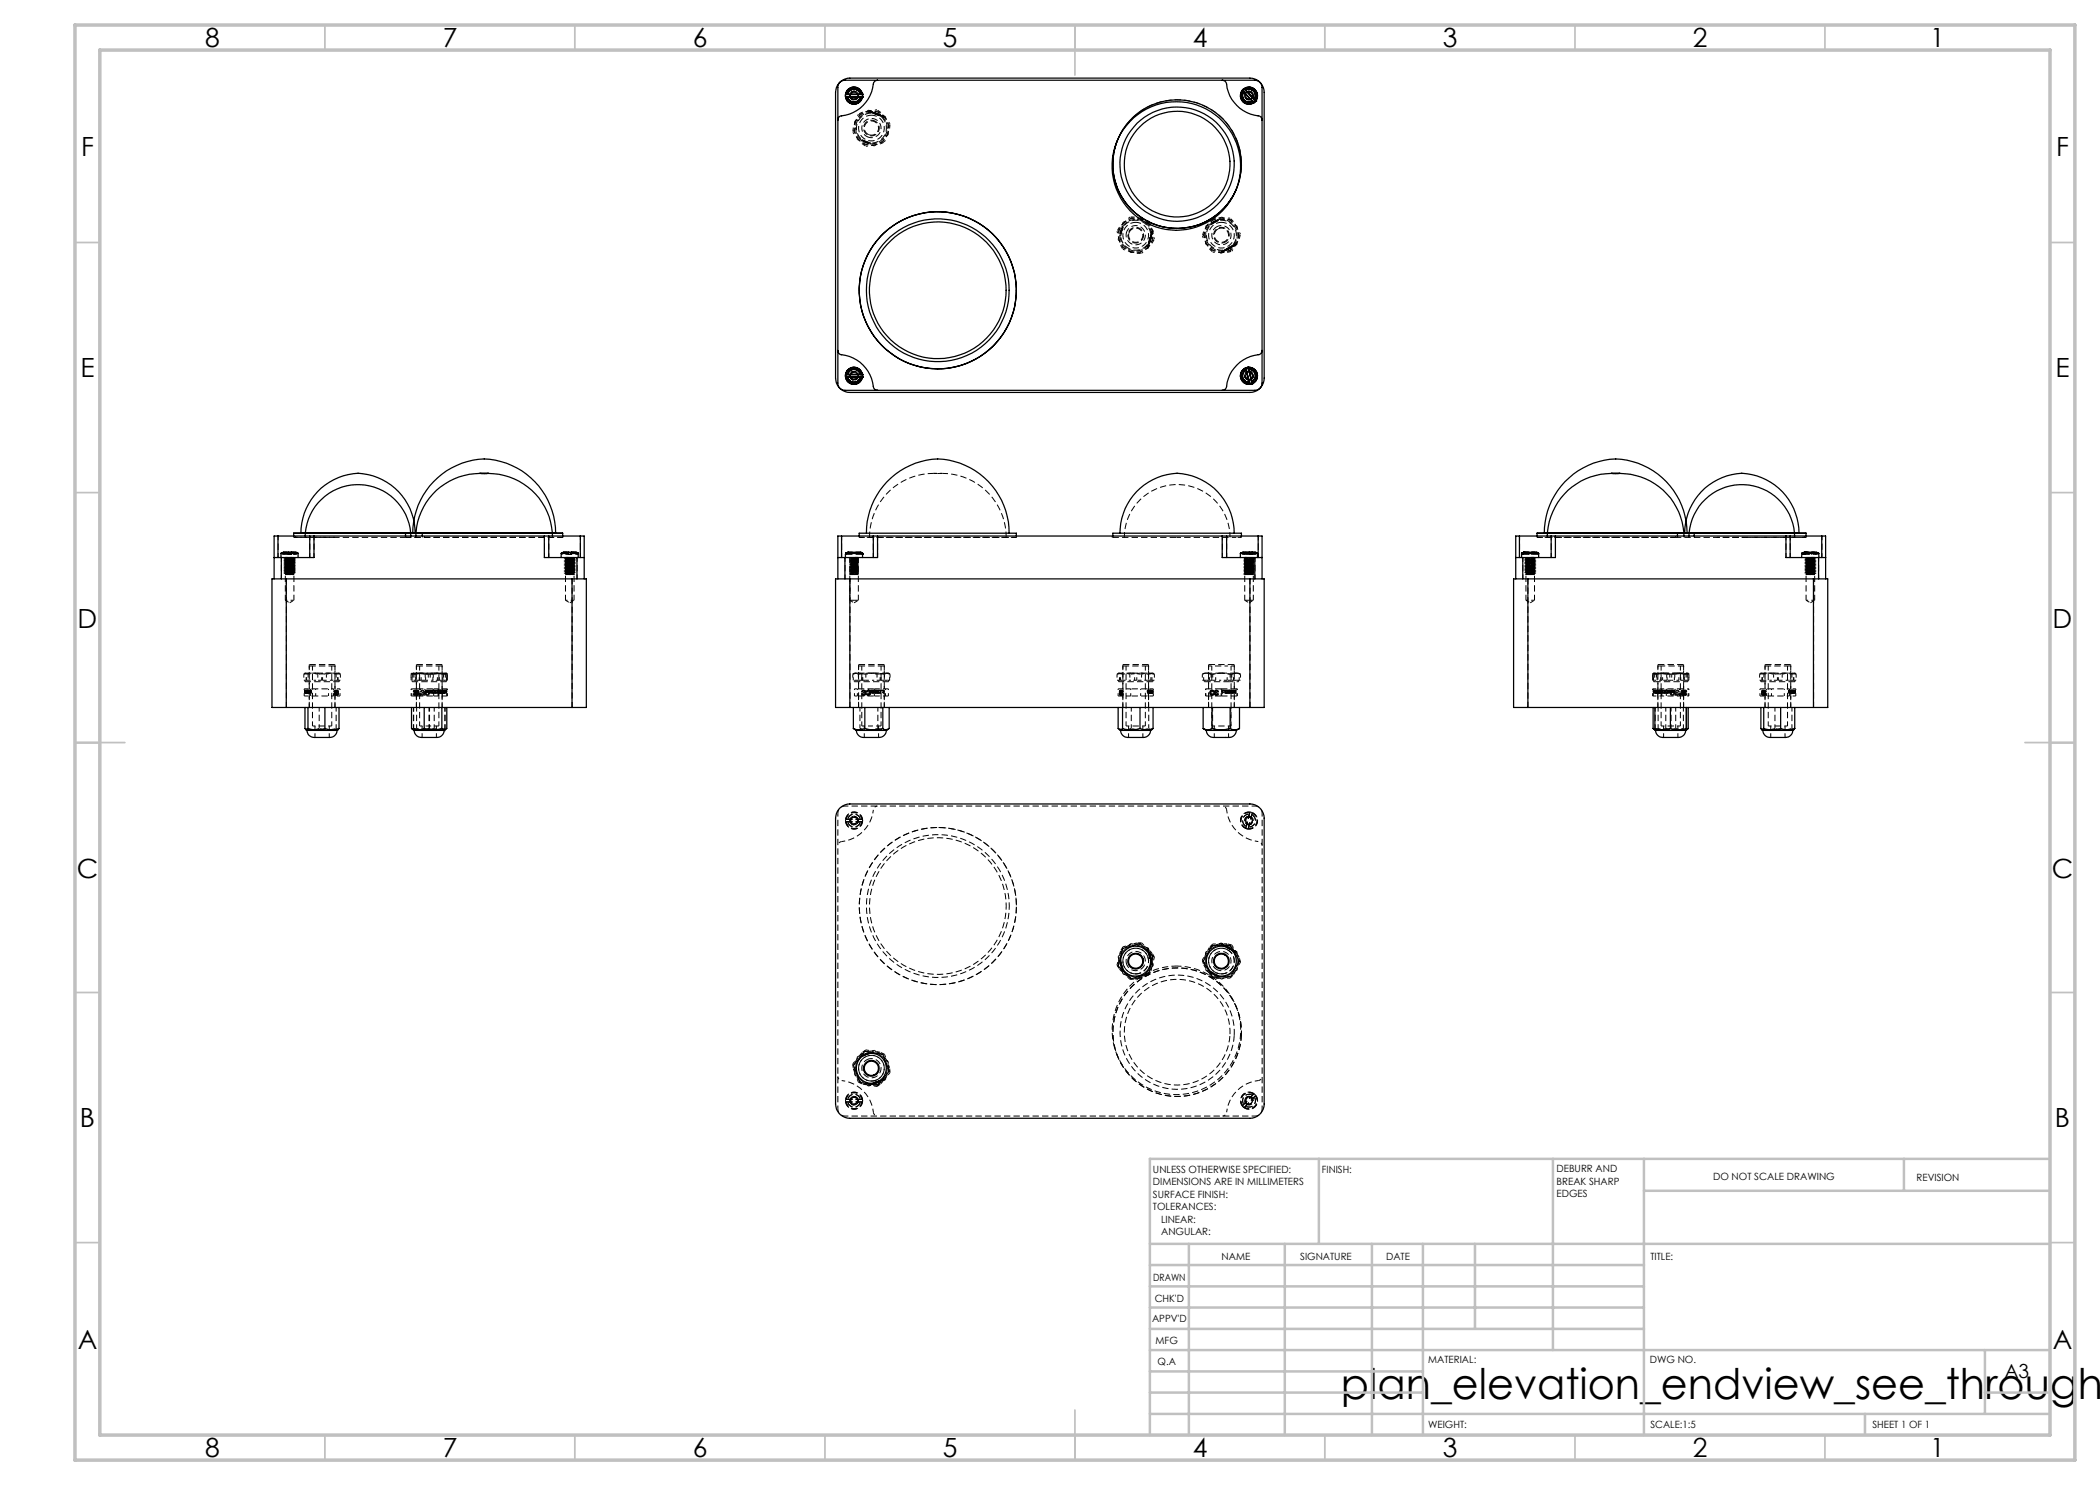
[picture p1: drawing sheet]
<svg xmlns="http://www.w3.org/2000/svg" width="420mm" height="297mm" viewBox="0 0 420 297" stroke-linecap="round" stroke-linejoin="round" font-family="sans-serif">
<defs><g id="words">
<text font-size="8.5" x="268.2" y="279.7">plan_elevation_endview_see_through_</text>
<g font-size="5.3">
<text x="41" y="9.5">8</text>
<text x="88.5" y="9.5">7</text>
<text x="138.5" y="9.5">6</text>
<text x="188.5" y="9.5">5</text>
<text x="238.5" y="9.5">4</text>
<text x="288.5" y="9.5">3</text>
<text x="338.5" y="9.5">2</text>
<text x="386" y="9.5">1</text>
<text x="16.2" y="31.2">F</text>
<text x="411.2" y="31.2">F</text>
<text x="16.1" y="75.5">E</text>
<text x="411.1" y="75.5">E</text>
<text x="15.5" y="125.5">D</text>
<text x="410.5" y="125.5">D</text>
<text x="15.4" y="175.5">C</text>
<text x="410.4" y="175.5">C</text>
<text x="16" y="225.5">B</text>
<text x="411" y="225.5">B</text>
<text x="15.5" y="269.7">A</text>
<text x="410.5" y="269.7">A</text>
<text x="41" y="291.5">8</text>
<text x="88.5" y="291.5">7</text>
<text x="138.5" y="291.5">6</text>
<text x="188.5" y="291.5">5</text>
<text x="238.5" y="291.5">4</text>
<text x="288.5" y="291.5">3</text>
<text x="338.5" y="291.5">2</text>
<text x="386" y="291.5">1</text>
</g>
<text font-size="3.9" x="400.9" y="275.5">A3</text>
<g font-size="2">
<text x="230.6" y="234.6">UNLESS OTHERWISE SPECIFIED:</text>
<text x="230.6" y="237.1">DIMENSIONS ARE IN MILLIMETERS</text>
<text x="230.6" y="239.6">SURFACE FINISH:</text>
<text x="264.4" y="234.6">FINISH:</text>
<text x="311.3" y="234.5">DEBURR AND</text>
<text x="311.3" y="237">BREAK SHARP</text>
<text x="311.3" y="239.5">EDGES</text>
<text x="342.6" y="236">DO NOT SCALE DRAWING</text>
<text x="383.3" y="236.2">REVISION</text>
<text x="230.6" y="242.1">TOLERANCES:</text>
<text x="232.2" y="244.6">LINEAR:</text>
<text x="232.2" y="247.1">ANGULAR:</text>
<text x="244.3" y="252">NAME</text>
<text x="260" y="251.9">SIGNATURE</text>
<text x="277.2" y="251.9">DATE</text>
<text x="330.1" y="251.9">TITLE:</text>
<text x="230.6" y="256.1">DRAWN</text>
<text x="230.9" y="260.3">CHK'D</text>
<text x="230.4" y="264.4">APPV'D</text>
<text x="231.1" y="268.8">MFG</text>
<text x="231.5" y="273">Q.A</text>
<text x="285.6" y="272.5">MATERIAL:</text>
<text x="330" y="272.5">DWG NO.</text>
<text x="285.6" y="285.5">WEIGHT:</text>
<text x="330.1" y="285.6">SCALE:1:5</text>
<text x="374.5" y="285.6">SHEET 1 OF 1</text>
</g>
</g></defs>
<g fill="none" stroke="#000" stroke-width=".2" stroke-dasharray="1.3 .6" stroke-dashoffset=".4" stroke-linecap="butt">
<path d="M171.1 18.3a.85 .85 0 0 0-1.1 .7 .85 .85 0 0 0 .7 1 .85 .85 0 0 0 1-.9M171.7 19.1a.85 .85 0 0 1-1 .9 .85 .85 0 0 1-.7-1 .85 .85 0 0 1 1.1-.7M249.2 18.5a.85 .85 0 0 1 1.3 .1 .85 .85 0 0 1-.2 1.2 .85 .85 0 0 1-1.2-.3M171.1 74.3a.85 .85 0 0 0-1.1 .7 .85 .85 0 0 0 .7 1 .85 .85 0 0 0 1-.9M171.7 75.1a.85 .85 0 0 1-1 .9 .85 .85 0 0 1-.7-1 .85 .85 0 0 1 1.1-.7M249.6 74.3a.85 .85 0 0 1 1.1 .7 .85 .85 0 0 1-.8 1 .85 .85 0 0 1-.9-.9M186.7 94.7h.9M187.6 94.7h.8M55.6 111.5v-4.3M56.3 115.8v-4.3M57.7 110.9h-.8M57.9 111.6l-.8-.1"/>
<path d="M57.9 114.7h.9M58.6 111.8l-1.3-.1 1-.1M62 107.2v4.3M62.8 111.5v-4.3M108.9 107.2v4.3M109.7 111.5v-4.3M112.7 110.5h2.4M112.8 110.5h2.4M114 111.6l-.9-.1M114 114.7h.8M115.1 110.5h-2.4M115.2 110.5h-2.4"/>
<path d="M115.4 111.5v4.3M116.1 107.2v4.3M168.3 111.5v-4.3M169 115.8v-4.3M170 111.5h.8M170.2 111.8l1.3-.1-1.1-.1M170.8 111.5h.9M170.8 114.9h.8M171.9 107.5h15.7M174.7 107.2v4.3M175.5 111.5v-4.3M187.6 107.5h15.7"/>
<path d="M235.3 107.5h12M244.5 107.2v4.3M245.3 111.5v-4.3M248.5 110.5h.7M248.9 111.5h.9M249.5 114.9h.9M249.7 114.9h-.7M249.8 111.5h.9M250 110.9h-.8M250.7 114.8h-.9M251 111.5v4.3M251.7 107.2v4.3"/>
<path d="M303.9 111.5v-4.3M304.6 115.8v-4.3M304.8 110.5h2.4M304.9 110.5h2.4M306 111.6l.9-.1M306 114.7h-.8M306 111.5l-.8 .1M306.9 111.7l-.9 .1M307.2 110.5h-2.4M310.3 107.2v4.3M311.1 111.5v-4.3M323.1 107.5h-15.7"/>
<path d="M335.1 107.5h-12M357.2 107.2v4.3M358 111.5v-4.3M361 110.9h2.4M361.2 114.8l.9-.1M361.3 114.9h.8M362.1 111.6l.8-.1M362.1 114.7h-.9M362.1 111.5l-.9 .1M362.9 111.7l-.8 .1M363.7 111.5v4.3M364.4 107.2v4.3"/>
<path d="M61.9 139.2v2.3M62.5 133.2v12M63.1 137.8h-2.3M63.1 139.2h-2.3M83.2 139.2h-.8M83.2 137.8h-.8M83.3 139.2v2.3M83.4 134.6l.8 .1M83.9 134.7l-.9 .2M83.9 133.2v12M84.2 134.7l.8 .2M84.2 136.1h-.8"/>
<path d="M84.5 138a.45 .45 0 0 1 .4 .6M84.9 138.6l-.1 .4-.3 .1M85 136.1h-.8M85.4 138a.46 .46 0 0 1 .5 .6M85.9 138.6a.44 .44 0 0 1-.5 .5M86.7 134.6h2.4M87.5 134.7l-.8 .2M87.8 134.7l.9 .2M88.3 134.6l-.8 .1M88.7 136.1h-.9M170 120.1h.8M170.8 120.1h.9"/>
<path d="M171.6 134.6l.8 .1M171.6 134.6h-.7M171.7 139.2v2.3M172.4 133.2v12M172.4 134.7l.8 .2M172.4 136.1h-.8M172.5 134.7l-.8 .2M172.7 138a.45 .45 0 0 1 .4 .6M172.8 138a.45 .45 0 0 1 .4 .6M173.1 138.6l-.1 .4-.3 .1M173.2 136.1h-.8M173.2 138.6l-.1 .4-.3 .1"/>
<path d="M173.6 138a.45 .45 0 0 1 .4 .6M173.7 138a.45 .45 0 0 1 .5 .6M174 138.6a.44 .44 0 0 1-.4 .5M174.2 138.6a.44 .44 0 0 1-.5 .5M176 134.7l.9 .2M176.2 134.7l-.8 .2M176.9 136.1h-.9M176.9 134.6l-.7 .1M223.8 134.6h2.4M224.6 139.2v2.3M224.8 134.6l-.9 .1M225.2 133.2v12"/>
<path d="M229.5 134.6l.9 .1M230.4 136.1h-.9M240.5 134.9l.8-.3M241.3 136.1h-.8M241.7 139.2v2.3M241.9 138.6l.2 .4 .2 .1M242.1 138.6l.1 .4 .3 .1M242.3 138l-.3 .2-.1 .4M242.4 133.2v12M242.5 138l-.3 .2-.1 .4M242.8 138.6l.1 .4 .3 .1M242.9 138.6l.2 .4 .3 .1"/>
<path d="M243.2 138l-.3 .2-.1 .4M243.3 138l-.3 .2-.1 .4M247.2 136.1h-.8M248.9 120.1h.9M249.8 120.1h.9M331.6 139.2v2.3M331.7 134.6l.8 .1M332.2 134.7l-.9 .2M332.2 133.2v12M332.5 134.7l.8 .2M334 138.6a.44 .44 0 0 0 .5 .5M334.5 138a.46 .46 0 0 0-.5 .6"/>
<path d="M335 138.6l.1 .4 .3 .1M335.4 138a.45 .45 0 0 0-.4 .6M335.8 134.7l-.8 .2M336.1 134.7l.9 .2M336.6 134.6l-.8 .1M353 139.2v2.3M353.6 133.2v12M354.3 137.8h-2.3M354.3 139.2h-2.3M63 145.2v2.3M63.8 145.7v-4.2M65.9 147.5v-2.3"/>
<path d="M66.4 145.2v-12M67 141.5v-2.3M67.2 145.7v-4.2M82.6 145.9a.54 .54 0 0 0 .7-.2M82.7 145.7v-4.2M83.3 145.7v-4.2M84.4 145.2v2.3M85.3 145.2h2.5M85.8 145.7v-4.2M85.9 145.7v-4.2M86.8 145.7v-4.2M87.3 147.5v-2.3"/>
<path d="M87.8 145.2v-12M88.4 141.5v-2.3M89 145.7v-4.2M172 145.7v-4.2M172.9 145.2v2.3M175.6 145.7a2.49 2.49 0 0 0 2.3 0M175.6 145.7v-4.2M175.7 147.5v-2.3M176.2 145.2v-12M176.9 141.5v-2.3M225.7 145.2v2.3M226.3 145.7v-4.2"/>
<path d="M228.6 147.5v-2.3M229.1 145.2v-12M229.7 141.5v-2.3M229.7 145.7l.3 .2h.4M229.7 145.7v-4.2M241.8 145.9l.7-.2M242.5 145.7v-4.2M242.9 145.2v2.3M245.7 147.5v-2.3M246.1 145.7v-4.2M246.2 145.2v-12M246.9 141.5v-2.3"/>
<path d="M330.9 145.9a.55 .55 0 0 0 .7-.2M331 145.7v-4.2M331.6 145.7v-4.2M332.7 145.2v2.3M333.2 145.7v-4.2M334.2 145.7v-4.2M335.1 145.7v-4.2M335.6 147.5v-2.3M336.1 145.2v-12M336.7 145.7v-4.2M336.7 141.5v-2.3M337.3 146l-.6-.3"/>
<path d="M354.1 145.2v2.3M355 145.7v-4.2M357 147.5v-2.3M357.5 145.2v-12M358.1 141.5v-2.3M358.4 145.7v-4.2M170.1 164.6a.87 .87 0 0 0 1 .3 .87 .87 0 0 0 .6-1M170.3 163.6a.67 .67 0 0 1 1.1 .3 .67 .67 0 0 1-.6 .9 .67 .67 0 0 1-.6-.9l.1-.3M171.7 164.1l-.3 .6M249.5 163.3a.87 .87 0 0 0-.6 .9 .87 .87 0 0 0 .9 .8M250.4 163.8a.67 .67 0 0 1-.5 1 .67 .67 0 0 1-.7-.9 .67 .67 0 0 1 1-.3l.2 .2M230.4 191.3a3.4 3.4 0 0 0-5.6-1.6 3.4 3.4 0 0 0 1.2 5.7 3.4 3.4 0 0 0 4.5-3.6l-.1-.5"/>
<path d="M246 189.2a3.4 3.4 0 0 0-5.1 2.9 3.4 3.4 0 0 0 4.8 3.2 3.4 3.4 0 0 0 .7-5.8l-.4-.3M170.3 219.7a.67 .67 0 0 1 1.1 .2 .67 .67 0 0 1-.6 .9 .67 .67 0 0 1-.6-.9l.1-.2M175.5 216.8a3.4 3.4 0 0 0 1.1-5.7 3.4 3.4 0 0 0-5.6 1.6 3.4 3.4 0 0 0 4 4.3l.5-.2M250 219.3a.87 .87 0 0 0-1 .5 .87 .87 0 0 0 .4 1.1M170.1 220.6a.87 .87 0 0 0 1 .3 .87 .87 0 0 0 .6-1M171.7 220.1l-.3 .6M250.5 220.1a.67 .67 0 0 1-.9 .7 .67 .67 0 0 1-.3-1.1 .67 .67 0 0 1 1.1 .2l.1 .2"/>
</g>
<g fill="none" stroke="#000" stroke-width=".2" stroke-dasharray="1.3 .6" stroke-linecap="butt">
<path d="M170.4 18.6l.5-.1M170.9 18.5l.1-.2M171.5 18.6l.1 .1M171.5 18.6l.2 .5M171.6 18.7l-.1-.1M171.6 18.9l.1 .2M249 19v-.1M249 18.9l.2-.4M249.1 18.7l.1-.2M249.2 19.5l-.1 .1M249.7 19.8l-.5-.3M172.4 28l.4 .1"/>
<path d="M172.4 28l-.1 .2M172.5 28l-.1 .3M172.7 28.1l-.1 .2M172.8 28.1l-.1 .3M172.8 28.1l.4 .2M173.1 28.2l-.1 .3M173.1 28.6l.1-.4M173.2 28.3l-.1 .2M173.3 28.3l.4 .1M173.3 28.3l-.1 .3M173.4 28.3l-.1 .3M173.5 28.4l-.1 .2"/>
<path d="M173.7 28.4l.5 .2M173.7 28.4l-.1 .3M173.7 28.5l-.1 .2M173.8 22.4l.1-.3M173.8 26.9a1.43 1.43 0 0 1-.5-2.3 1.43 1.43 0 0 1 2.3 .6 1.43 1.43 0 0 1-1.5 1.8l-.3-.1M173.9 22.4l.1-.3M173.9 22.4l.1-.2M173.9 22.4h-.1M174 28.6l-.1 .2M174.1 22.5l.1-.3M174.1 22.5l-.2-.1M174.2 28.6l-.2 .3"/>
<path d="M174.2 22.5l.1-.2M174.2 22.5h-.1M174.3 22.5l.1-.2M174.3 22.6l.1-.3M174.4 22.6l.1-.3M174.5 22.6l.1-.2M174.5 22.6l-.3-.1M174.6 22.7l.1-.3M174.7 22.7l.1-.3M174.8 22.7l.1-.2M174.8 22.7h-.2M174.9 22.8l.1-.3"/>
<path d="M175 22.8l.1-.2M175.1 22.9l.1-.3M175.1 22.9l-.2-.1M175.2 22.9l.1-.3M175.2 22.9h-.1M175.3 22.9l.1-.2M175.4 23l.1-.3M175.5 23l-.2-.1M175.5 23l.1-.3M175.5 23l.1-.2M175.6 23l.1-.2M175.6 23.1l.1-.3"/>
<path d="M175.6 23.1l-.1-.1M175.7 23.1l.1-.3M175.8 23.1l.1-.2M175.8 23.1h-.2M175.9 23.2l.1-.3M176 23.2l.1-.3M176.1 23.2l.1-.2M176.1 23.3l-.2-.1M176.1 23.3l.1-.3M176.3 23.3l.1-.2M176.4 23.4l-.1-.1M176.4 23.4l.1-.3"/>
<path d="M176.5 23.4l.1-.3M176.6 23.4l.1-.3M176.6 23.4l.1-.2M176.6 23.4h-.1M176.6 23.4l.1 .1M176.7 23.5l-.1-.1M176.7 23.5l.1-.3M176.8 23.5l.1-.3M176.8 23.5h-.1M224.1 46.1l.3 .1M224.1 47.2l-.2-.1M224.2 47l-.3-.1"/>
<path d="M224.3 46.7l-.3-.1M224.3 46.7l-.2 .5M224.3 46.5l-.2-.1M224.4 46.3h-.3M224.4 46.3l-.1 .4M224.4 46.3l-.3-.1M224.4 46.2l-.3-.1M224.5 46.1l-.3-.1M224.5 45.8l-.2-.1M224.5 45.8l-.1 .4M224.6 45.7l-.3-.1M224.6 45.7h-.1"/>
<path d="M224.6 45.5l-.3-.1M224.6 45.4l-.2-.1M224.7 45.4l-.2 .4M224.7 45.4l-.3-.1M225.8 46.6a1.43 1.43 0 0 1 2.3-.6 1.43 1.43 0 0 1-.4 2.4 1.43 1.43 0 0 1-2-1.4l.1-.4M229.5 49.4h.2M229.5 49.3v-.1M229.5 49.3l.2 .1M229.5 49.2v-.1M229.5 49.2l.3 .1M229.5 49.2v.1M229.5 49.2h.3"/>
<path d="M229.5 49.1l.3 .1M229.5 49.1v-.1M229.5 49.1v.1M229.5 49.1h.3M229.5 49l.3 .1M229.6 48.9l.2 .1M229.6 48.9l.3 .1M229.6 48.9h.3M229.6 48.7l.3 .1M229.6 48.7l.1-.2M229.7 48.6l.2 .1M229.7 48.6h.3"/>
<path d="M229.7 48.5l.3 .1M229.7 48.4l.3 .1M229.7 48.4l.1-.3M229.7 48.4h.3M229.7 48.3l.3 .1M229.8 48.2l.2 .1M229.8 48.2l.3 .1M229.8 48.2h.3M229.8 48.1l.3 .1M229.8 48.1v-.1M229.8 48.1h.3M229.8 48l.3 .1"/>
<path d="M229.8 48l.1-.2M229.8 48h.3M229.9 47.9l.2 .1M229.9 47.8l.3 .1M229.9 47.7l.1-.1M229.9 47.7l.3 .1M229.9 47.6l.3 .1M230 47.6l.2 .1M230 47.6v-.1M230 47.6h.2M230 47.5l.2 .1M230 47.5l.3 .1"/>
<path d="M230 47.5v-.1M230 47.5h.3M230 47.4l.3 .1M230 47.3l.3 .1M230 47.3l.1-.2M230.1 47.2l.2 .1M230.1 47.1l.3 .1M230.1 47.1h.3M230.1 47l.1-.3M230.1 47h.3M230.1 46.9l.3 .1M230.2 46.9l.2 .1"/>
<path d="M230.2 46.8l.3 .1M230.2 46.7l.3 .1M230.2 46.7v-.1M230.2 46.6l.3 .1M230.2 46.6l.1-.2M230.3 46.4v-.2M230.3 46.4l.3 .1M230.3 46.4h.3M230.3 46.3l.3 .1M230.3 46.3h.3M230.3 46.2l.3 .1M242.1 45l-.2-.2"/>
<path d="M242.2 44.9l-.1-.2M242.5 44.8l-.2-.3M242.5 44.8l-.4 .2M242.7 44.7l-.1-.3M242.7 44.6l-.1-.2M242.8 44.2l.2 .3M242.8 44.6l-.1-.3M242.8 44.6l-.3 .2M242.9 44.5l-.1-.2M243.1 44.4l-.2-.2M243.3 44.3l-.1-.3M243.3 44.3l-.4 .2"/>
<path d="M243.4 44.3l-.2-.3M243.4 44.3l-.1-.3M243.6 44.2l-.2-.3M243.6 45.8a1.43 1.43 0 0 1 2.1 1.1 1.43 1.43 0 0 1-1.9 1.5 1.43 1.43 0 0 1-.5-2.4l.3-.2M243.7 44.1l-.1-.3M243.7 44.1l-.4 .2M244.3 50.3l.1 .3M244.3 50.3l.1-.1M244.3 50.3l.2 .2M244.4 50.2h.1M244.4 50.2l.1 .3M244.4 50.2l.2 .3"/>
<path d="M244.4 50.2l-.1 .1M244.5 50.2l.1 .3M244.5 50.2l.1 .2M244.5 50.2h.1M244.5 50.2h-.1M244.5 50.2l.2 .2M244.6 50.2l.1 .2M244.6 50.2h-.1M244.7 50.1l.1 .3M244.7 50.1l.1 .2M244.7 50.1l.2 .2M244.9 50l.1 .2"/>
<path d="M244.9 50l.2-.1M244.9 49.9l.2 .3M245 49.9l.1 .3M245 49.9l.2 .3M245 49.9l.2 .2M245.1 49.9l.1 .2M245.2 49.8l.1 .3M245.2 49.8l.2-.1M245.2 49.8l.2 .2M245.3 49.7l.1 .3M245.3 49.7l.2 .3M245.4 49.7l.1 .3"/>
<path d="M245.4 49.7l.1 .2M245.4 49.7l.2 .2M245.4 49.7l.1-.1M245.5 49.7l.1 .2M245.5 49.6l.1 .3M245.5 49.6l.2 .3M245.5 49.6l.2-.1M245.6 49.6l.1 .2M245.7 49.5l.1 .3M245.8 49.5l.1-.1M245.8 49.5l.1 .2M245.8 49.5l.2 .2"/>
<path d="M245.8 49.4l.2 .3M245.9 49.4l.1 .3M245.9 49.4h.1M245.9 49.4l.2 .2M246 49.4l.1 .2M246 49.4h-.1M246 49.4v-.1M246 49.3l.2 .3M246.2 49.3l.1 .2M246.2 49.3l.2-.1M246.2 49.2l.2 .3M246.3 49.2l.1 .2"/>
<path d="M246.3 49.2l.2 .2M246.4 49.2l.1 .2M246.4 49.2v-.1M246.4 49.1l.1 .3M246.5 49.1l.1 .2M246.5 49.1l.2-.1M246.5 49.1l.2 .2M246.6 49l.1 .3M246.7 49l.1 .2M246.7 49l.1-.1M246.8 48.9l.1 .3M246.8 48.9l.2 .3"/>
<path d="M246.8 48.9l.1-.1M246.9 48.8l.2-.1M246.9 48.8l.2 .3M247 48.8l.1 .3M247 48.8l.1 .2M247 48.8l.2 .2M247.1 48.8l.1 .2M247.1 48.7l.1 .3M247.1 48.7l.2 .3M170.4 74.6l.5-.1M170.9 74.5l.1-.2M171.5 74.6l.1 .1"/>
<path d="M171.5 74.7l.2 .4M171.6 74.7l-.1-.1M171.6 74.9l.1 .2M249.1 74.7l.1-.2M249.1 75.2h-.1M249.1 75.2l.1 .1M249.2 74.6l.4-.3M249.4 75.6l-.3-.4M249.4 74.4l.2-.1M56.5 110.7l.1-.2M56.5 110.9v-.2M56.5 110.7l.1 .2"/>
<path d="M56.6 110.9h-.1M56.6 110.5h.2M56.6 110.5l-.1 .2M56.8 110.5h-.2M56.9 110.9v-.2M56.9 110.9h-.4M56.9 110.7v.2M56.9 110.7l.1-.2M57 110.5h.2M57 110.5l-.1 .2M57.1 111.5l.2 .1M57.1 114v.1"/>
<path d="M57.1 113.7v.1M57.1 113.4v.1M57.1 112v.1M57.1 111.7v.1M57.1 114.4l.2 .2M57.1 114.2l.2 .1M57.1 113.9l.2 .1M57.1 113.6l.2 .1M57.1 113.3l.2 .1M57.1 113l.2 .1M57.1 112.7l.2 .1M57.1 112.4l.2 .2"/>
<path d="M57.1 112.2l.2 .1M57.1 111.9l.2 .1M57.1 111.6l.2 .1M57.1 114.7l.2 .1M57.1 114.3l.2 .2M57.1 114.1l.2 .1M57.1 113.8l.2 .1M57.1 113.5l.2 .1M57.1 113.2l.2 .1M57.1 112.9l.2 .1M57.1 112.6l.2 .1M57.1 112.3l.2 .2"/>
<path d="M57.1 112.1l.2 .1M57.1 111.8l.2 .1M57.1 114.6l.2 .1M57.1 114.9l.2-.1M57.1 114.9h.3M57.2 110.5h-.2M57.2 111.6l-.1-.1M57.3 114.5l-.2 .1M57.3 114.2l-.2 .1M57.3 113.9l-.2 .1M57.3 113.6l-.2 .1M57.3 113.3l-.2 .1"/>
<path d="M57.3 113l-.2 .2M57.3 112.8l-.2 .1M57.3 112.5l-.2 .1M57.3 112.2l-.2 .1M57.3 111.9l-.2 .1M57.3 111.6l-.2 .1M57.3 114.8l-.2 .1M57.3 114.6l-.2 .1M57.3 114.3l-.2 .1M57.3 114l-.2 .1M57.3 113.7l-.2 .1M57.3 113.4l-.2 .1"/>
<path d="M57.3 113.2l-.2 .1M57.3 112.9l-.2 .1M57.3 112.6l-.2 .1M57.3 112.3l-.2 .1M57.3 112l-.2 .1M57.3 111.7l-.2 .1M57.3 114.8h.6M57.4 111.6h-.1M57.4 111.5h-.3M57.4 111.5h.5M57.7 110.5h.5M57.7 110.5v.2"/>
<path d="M57.7 110.7v.2M57.9 114.8l-.5 .1M58.2 110.9v-.2M58.2 110.7v-.2M58.3 111.6l.1-.1M58.4 114.9h.2M58.5 114.8l.2 .1M58.6 111.6h-.3M58.6 114.7l.2-.1M58.6 114.4l.2-.1M58.6 114.1l.2-.1M58.6 113.8l.2-.1"/>
<path d="M58.6 113.5l.2-.1M58.6 113.3l.2-.1M58.6 113l.2-.1M58.6 112.7l.2-.1M58.6 112.4l.2-.1M58.6 112.1l.2-.1M58.6 111.8l.2-.1M58.6 114.6l.2-.1M58.6 114.3l.2-.1M58.6 114l.2-.1M58.6 113.7l.2-.1M58.6 113.5l.2-.2"/>
<path d="M58.6 113.2l.2-.1M58.6 112.9l.2-.1M58.6 112.6l.2-.1M58.6 112.3l.2-.1M58.6 112l.2-.1M58.6 111.7l.2-.1M58.6 114.9l.2-.1M58.6 111.6l.1-.1M58.6 110.5h.1M58.6 110.5h.3M58.7 110.5h-.1M58.7 111.5h.1"/>
<path d="M58.7 114.9l.1-.1M58.8 107.2v.3M58.8 114.7l-.2-.1M58.8 114.4l-.2-.1M58.8 114.2l-.2-.2M58.8 113.9l-.2-.1M58.8 113.6l-.2-.1M58.8 113.3l-.2-.1M58.8 113l-.2-.1M58.8 112.7l-.2-.1M58.8 112.4l-.2-.1M58.8 112.2l-.2-.2"/>
<path d="M58.8 111.9l-.2-.1M58.8 111.6l-.1-.1M58.8 114.5l-.2-.1M58.8 114.3l-.2-.1M58.8 114l-.2-.1M58.8 113.7l-.2-.1M58.8 113.4l-.2-.1M58.8 113.1l-.2-.1M58.8 112.8l-.2-.1M58.8 112.5l-.2-.1M58.8 112.3l-.2-.1M58.8 112l-.2-.1"/>
<path d="M58.8 111.7l-.2-.1M58.8 114.8l-.2-.1M58.8 114.8h-.3M58.8 112.5v-.1M58.8 112.8v-.1M58.8 113.1v-.1M58.8 114.5v-.1M58.8 114.8v-.1M58.9 110.5l.1 .2M58.9 110.5h-.2M59 110.7v.2M59 110.7l-.1-.2"/>
<path d="M59 110.9v-.2M59 110.5h.2M59.1 107.2v.3M59.2 110.5l.1 .2M59.2 110.5h-.2M59.3 110.7v.2M59.3 110.9v-.2M59.3 110.7l-.1-.2M61.1 107.2l-.1 .3M81.1 107.2v.3M82.2 107.5v-.3M83.2 107.2v.3"/>
<path d="M84.5 107.5v-.3M84.9 107.5v-.3M110.5 107.5v-.3M112.3 110.9v-.2M112.3 110.7v.2M112.4 110.5h.3M112.4 110.5l-.1 .2M112.4 110.9h-.1M112.4 110.7v.2M112.4 110.7h3.2M112.4 110.9v-.2M112.4 110.7l.1-.2"/>
<path d="M112.5 110.5h.3M112.5 110.5l-.1 .2M112.6 107.5v-.3M112.7 110.5h-.3M112.8 110.5h-.3M113.1 111.5l.2 .1M113.1 114v.1M113.1 113.7v.1M113.1 113.4v.1M113.1 112v.1M113.1 111.7v.1M113.1 114.4l.2 .1"/>
<path d="M113.1 114.1l.2 .1M113.1 113.9l.2 .1M113.1 113.6l.2 .1M113.1 113.3l.2 .1M113.1 113l.2 .1M113.1 112.7l.2 .1M113.1 112.4l.2 .1M113.1 112.1l.2 .1M113.1 111.9l.2 .1M113.1 111.6l.2 .1M113.1 114.7l.2 .1M113.1 114.3l.2 .2"/>
<path d="M113.1 113.8l.2 .1M113.1 113.5l.2 .1M113.1 113.2l.2 .1M113.1 112.9l.2 .1M113.1 112.6l.2 .1M113.1 112.3l.2 .2M113.1 111.8l.2 .1M113.1 114.6l.2 .1M113.1 111.9v-.1M113.1 113.9v-.1M113.1 114.9h.1M113.1 112.9v.1"/>
<path d="M113.1 114.9l.2-.1M113.2 114.9h.3M113.3 111.6l-.2-.1M113.3 114.5l-.2 .1M113.3 114.2l-.2 .1M113.3 113.9l-.2 .1M113.3 113.6l-.2 .1M113.3 113.3l-.2 .1M113.3 113l-.2 .2M113.3 112.8l-.2 .1M113.3 112.5l-.2 .1M113.3 112.2l-.2 .1"/>
<path d="M113.3 111.9l-.2 .1M113.3 111.6l-.2 .1M113.3 114.8l-.2 .1M113.3 114.6l-.2 .1M113.3 114.3l-.2 .1M113.3 114l-.2 .1M113.3 113.7l-.2 .1M113.3 113.4l-.2 .1M113.3 113.1l-.2 .1M113.3 112.8l-.2 .2M113.3 112.6l-.2 .1M113.3 112.3l-.2 .1"/>
<path d="M113.3 112l-.2 .1M113.3 111.7l-.2 .1M113.3 114.8h.7M113.4 111.6h-.1M113.5 111.5h.5M113.5 111.5h-.4M113.7 110.5h.5M113.7 110.5v.2M113.7 110.7v.2M114 114.8l-.5 .1M114 111.6v-.1M114.2 110.9v-.2"/>
<path d="M114.2 110.7v-.2M114.4 114.9h.2M114.5 111.6h-.5M114.6 114.6l.2-.1M114.6 114.3l.2-.1M114.6 114l.2-.1M114.6 113.7l.2-.1M114.6 113.5l.2-.2M114.6 113.2l.2-.1M114.6 112.9l.2-.1M114.6 112.6l.2-.1M114.6 112.3l.2-.1"/>
<path d="M114.6 112l.2-.1M114.6 111.7l.2-.1M114.6 114.9l.2-.1M114.6 114.7l.2-.1M114.6 114.4l.2-.1M114.6 114.1l.2-.1M114.6 113.8l.2-.1M114.6 113.5l.2-.1M114.6 113l.2-.1M114.6 112.7l.2-.1M114.6 112.4l.2-.1M114.6 112.1l.2-.1"/>
<path d="M114.6 111.8l.2-.1M114.6 111.6l.1-.1M114.7 114.8h.1M114.7 114.9h.1M114.7 111.5h.1M114.8 114.9h-.1M114.8 114.9v-.1M114.8 114.7l-.2-.1M114.8 114.4l-.2-.1M114.8 114.2l-.2-.2M114.8 113.9l-.2-.1M114.8 113.6l-.2-.1"/>
<path d="M114.8 113.3l-.2-.1M114.8 113l-.2-.1M114.8 112.7l-.2-.1M114.8 112.4l-.2-.1M114.8 112.2l-.2-.2M114.8 111.9l-.2-.1M114.8 111.6l-.1-.1M114.8 114.8h-.1M114.8 114.5l-.2-.1M114.8 114.2l-.2-.1M114.8 114l-.2-.2M114.8 113.7l-.2-.1"/>
<path d="M114.8 113.4l-.2-.1M114.8 113.1l-.2-.1M114.8 112.8l-.2-.1M114.8 112.5l-.2-.1M114.8 112.2l-.2-.1M114.8 112l-.2-.2M114.8 111.7l-.2-.1M114.8 114.8l-.2-.1M114.8 112.5v-.1M114.8 112.8v-.1M114.8 113.1v-.1M114.8 114.5v-.1"/>
<path d="M114.8 114.8v-.1M115.1 110.5h.3M115.2 110.5h.3M115.4 110.5l.1 .2M115.4 110.5h-.3M115.5 110.7l-.1-.2M115.5 110.9v-.2M115.5 110.7v.2M115.5 110.7h-3.2M115.5 110.5l.1 .2M115.5 110.5h-.3M115.6 110.7v.2"/>
<path d="M115.6 110.9v-.2M169.1 110.9v-.2M169.1 110.7l.2-.2M169.1 110.7v.2M169.3 110.5h.3M169.9 111.5l.2 .1M169.9 111.5h.1M170 114.8v.1M170 114.5v.1M170 114.2v.1M170 113.9v.1M170 112.5v.1"/>
<path d="M170 112.2v.1M170 111.9v.1M170 114.8h.2M170 114.6l.1 .1M170 114.3l.1 .1M170 114l.1 .1M170 113.7l.1 .1M170 113.4l.1 .1M170 113.1l.1 .1M170 112.8l.1 .2M170 112.6l.1 .1M170 112.3l.1 .1"/>
<path d="M170 112l.1 .1M170 111.7l.1 .1M170 114.8l.1 .1M170 114.9h.2M170.1 114.9h.2M170.1 111.6h.3M170.1 111.6l-.1 .1M170.1 114.4l-.1 .1M170.1 114.1l-.1 .1M170.1 113.8l-.1 .1M170.1 113.5l-.1 .2M170.1 113.3l-.1 .1"/>
<path d="M170.1 113l-.1 .1M170.1 112.7l-.1 .1M170.1 112.4l-.1 .1M170.1 112.1l-.1 .1M170.1 111.8l-.1 .1M170.1 114.7l-.1 .1M170.2 113.8l1.3-.1-1.3-.2 1.3-.1-1.4-.2 1.4-.1-1.4-.2 1.4-.1-1.4-.1 1.4-.2-1.4-.1 1.4-.2-1.4-.1 1.4-.2-1.4-.1 1.4-.1M170.2 114.8h-.2M170.3 114.9h-.1M170.3 114.9l1.2-.1-1.4-.1 1.4-.2-1.3-.1M170.3 114.9h.5M170.9 111.6l.1-.1"/>
<path d="M171.5 114.5l.2-.1M171.5 114.2l.2-.1M171.5 114l.2-.2M171.5 113.7l.2-.1M171.5 113.4l.2-.1M171.5 113.1l.2-.1M171.5 112.8l.2-.1M171.5 112.5l.2-.1M171.5 112.2l.2-.1M171.5 112l.2-.2M171.5 111.7l.2-.1M171.5 114.8l.2-.1"/>
<path d="M171.5 111.5h-.5M171.5 111.5h.2M171.5 111.5h.1M171.6 114.9l-.1-.1M171.6 111.5h.1M171.7 114.7l-.2-.2M171.7 114.4l-.2-.1M171.7 114.1l-.2-.1M171.7 113.8l-.2-.1M171.7 113.5l-.2-.1M171.7 113.2l-.2-.1M171.7 112.9l-.2-.1"/>
<path d="M171.7 112.7l-.2-.2M171.7 112.4l-.2-.1M171.7 112.1l-.2-.1M171.7 111.8l-.2-.1M171.7 113v-.1M171.7 113.3v-.1M171.7 113.6v-.1M171.9 107.2v.3M172.1 110.5h.3M172.4 110.5l.1 .2M172.5 110.7v.2M172.5 110.9v-.2"/>
<path d="M203.3 107.5v-.3M222.4 107.2v.3M222.6 107.2v.3M248.1 107.5v-.3M248.3 107.5v-.3M248.5 110.7v.2M248.5 110.7l.1-.2M248.5 110.9v-.2M248.5 110.5v.2M248.6 110.5h.2M248.6 110.5h-.1M248.7 110.5h-.2"/>
<path d="M248.8 110.5h-.1M248.8 110.9v-.2M248.8 110.7v.2M248.8 110.7l.1-.2M248.9 110.5l-.1 .2M248.9 110.5h.2M248.9 111.5h.1M248.9 114.3v.1M248.9 114v.1M248.9 113.7v.1M248.9 112.3v.1M248.9 112v.1"/>
<path d="M248.9 111.7v.1M249 114.4l.1 .1M249 114.1l.1 .1M249 113.8l.1 .1M249 113.5l.1 .1M249 113.2l.1 .1M249 112.9l.1 .2M249 112.7l.1 .1M249 112.4l.1 .1M249 112.1l.1 .1M249 111.8l.1 .1M249 111.5l.1 .1"/>
<path d="M249 114.7l.1 .1M249 112.9l.1 .1M249 112.6l.1 .1M249 114.6l.1 .1M249 114.6l.6 .1M249 114.3l.6 .1M249 114l.6 .1M249 113.8h.6M249 113.5h.6M249 113.2h.6M249 112.9h.6M249 112.6l.6 .1"/>
<path d="M249 112.3l.6 .1M249 112l.6 .1M249 111.8h.6M249 111.5h.2M249 114.9l.4-.1M249 114.9h.5M249.1 110.7v.2M249.1 110.5h-.2M249.1 110.9h.1M249.1 111.6l-.1-.1M249.1 114.5l-.1 .1M249.1 114.2l-.1 .1"/>
<path d="M249.1 113.9l-.1 .1M249.1 113.7l-.1 .1M249.1 113.4l-.1 .1M249.1 113.1l-.1 .1M249.1 112.8l-.1 .1M249.1 112.5l-.1 .1M249.1 112.2l-.1 .1M249.1 111.9l-.1 .1M249.1 111.7l-.1 .1M249.1 114.8l-.1 .1M249.1 113.6l-.1 .1M249.1 113.3l-.1 .2"/>
<path d="M249.1 111.6l-.1 .1M249.1 110.7l.1-.2M249.1 113.9h.1M249.1 113.6h.1M249.1 112.8h.1M249.1 112.5h.1M249.1 112.2h.1M249.1 111.9h.1M249.2 110.5l-.1 .2M249.2 110.9l-.1-.2M249.2 111.6h.2M249.2 111.5h-.2"/>
<path d="M249.2 111.5h.4M249.2 111.6l-.2-.1M249.2 111.6l-.1-.1M249.4 111.6h-.3M249.6 111.6l-.6-.1M249.6 111.8h-.6M249.6 112.1h-.6M249.6 112.4h-.6M249.6 112.7l-.6-.1M249.6 113l-.6-.1M249.6 113.3l-.6-.1M249.6 113.6l-.6-.1"/>
<path d="M249.6 113.8h-.6M249.6 114.1h-.6M249.6 114.4h-.6M249.6 114.7l-.6-.1M249.6 110.7v.2M249.6 110.9v-.2M249.6 110.7l.1-.2M249.7 110.5l-.1 .2M249.7 111.6h-.5M249.7 110.5h.1M249.8 110.5h-.1M249.9 110.5h.1"/>
<path d="M249.9 110.5h-.2M250 114.8l-.5 .1M250.4 114.9h.1M250.4 114.8h.3M250.5 113.5v-.1M250.5 114.6l.2-.1M250.5 114.3l.2-.1M250.5 114l.2-.1M250.5 113.7l.2-.1M250.5 113.5l.2-.1M250.5 113.2l.2-.1M250.5 112.9l.2-.1"/>
<path d="M250.5 112.6l.2-.1M250.5 112.3l.2-.1M250.5 112l.2-.1M250.5 111.7l.2-.1M250.5 114.9l.2-.1M250.5 114.1l.2-.2M250.5 113.8l.2-.1M250.5 112.1l.2-.2M250.5 111.8l.2-.1M250.5 110.5h.2M250.5 111.6l.1-.1M250.6 111.5h.1"/>
<path d="M250.6 114.7l-.2-.1M250.6 114.4l-.2-.1M250.6 114.2l-.2-.1M250.6 113.9l-.2-.1M250.6 113.6l-.2-.1M250.6 113.3l-.2-.1M250.6 113l-.2-.1M250.6 112.7l-.2-.1M250.6 112.4l-.2-.1M250.6 112.2l-.2-.1M250.6 111.9l-.2-.1M250.6 111.6l-.1-.1"/>
<path d="M250.7 114.5l-.2-.1M250.7 114.2l-.2-.1M250.7 113.9l-.2-.1M250.7 113.6l-.2-.1M250.7 113.3l-.2-.1M250.7 113.1l-.2-.1M250.7 112.8l-.2-.1M250.7 112.5l-.2-.1M250.7 112.2l-.2-.1M250.7 111.9l-.2-.1M250.7 111.6h-.2M250.7 114.8l-.2-.1"/>
<path d="M250.7 112.8v-.1M250.7 113.1v-.1M250.7 113.4v-.1M250.7 114.8v-.1M250.7 110.5h-.2M250.7 110.5l.1 .2M250.8 110.7l-.1-.2M250.8 110.7v.2M250.8 110.9v-.2M250.8 110.9h-.3M250.9 110.5h.2M251.1 110.5h-.2"/>
<path d="M251.1 110.5l.1 .2M251.1 110.9v-.2M251.1 110.7v-.2M251.2 110.9h-.4M251.2 110.9h-.1M251.2 110.7v.2M251.2 110.7h-.1M304.5 110.9v-.2M304.5 110.9h3.2M304.5 110.7l.1-.2M304.6 110.5h.3M305.2 111.5l.2 .1"/>
<path d="M305.2 114.5v.1M305.2 114.2v.1M305.2 112.8v.1M305.2 112.5v.1M305.2 112.2v.1M305.2 114.8v.1M305.2 114.5l.2 .1M305.2 114.2l.2 .1M305.2 113.9l.2 .1M305.2 113.6l.2 .1M305.2 113.3l.2 .2M305.2 113.1l.2 .1"/>
<path d="M305.2 112.8l.2 .1M305.2 112.5l.2 .1M305.2 112.2l.2 .1M305.2 111.9l.2 .1M305.2 111.6l.2 .1M305.2 114.8l.2 .1M305.2 114.6l.2 .1M305.2 114.3l.2 .1M305.2 114l.2 .1M305.2 113.7l.2 .1M305.2 113.4l.2 .1M305.2 112.9l.2 .1"/>
<path d="M305.2 112.6l.2 .1M305.2 112.3l.2 .1M305.2 112l.2 .1M305.2 111.7l.2 .1M305.2 114.8l.1 .1M305.2 114.9h.1M305.3 111.5l-.1 .1M305.3 114.9h.4M305.3 114.8h-.1M305.4 111.6h.1M305.4 114.4l-.2 .1M305.4 114.1l-.2 .1"/>
<path d="M305.4 113.8l-.2 .2M305.4 113.6l-.2 .1M305.4 113.3l-.2 .1M305.4 113l-.2 .1M305.4 112.7l-.2 .1M305.4 112.4l-.2 .1M305.4 112.1l-.2 .1M305.4 111.8l-.2 .2M305.4 111.6l-.2 .1M305.4 114.7l-.2 .1M305.4 114.6l-.2 .1M305.4 114.3l-.2 .1"/>
<path d="M305.4 114l-.2 .2M305.4 113.8l-.2 .1M305.4 113.5l-.2 .1M305.4 113.2l-.2 .1M305.4 112.9l-.2 .1M305.4 112.6l-.2 .1M305.4 112.3l-.2 .1M305.4 112l-.2 .2M305.4 111.8l-.2 .1M305.5 111.6h.5M305.7 114.9h.5M305.8 110.5v.2"/>
<path d="M305.8 110.7v.2M305.8 110.7v-.2M305.8 110.9v-.2M306 111.6v-.1M306.2 114.9h.6M306.2 114.9h.5M306.3 110.9v-.2M306.3 110.7v-.2M306.3 110.7v.2M306.3 110.5v.2M306.5 111.5h-.5M306.6 111.5h.3"/>
<path d="M306.6 111.5h-.6M306.7 114.5l.2-.2M306.7 114.2l.2-.1M306.7 113.9l.2-.1M306.7 113.3l.2-.1M306.7 113l.2-.1M306.7 112.7l.2-.1M306.7 112.5l.2-.2M306.7 112.2l.2-.1M306.7 111.9l.2-.1M306.7 114.7l.2-.1M306.7 114.5l.2-.1"/>
<path d="M306.7 114l.2-.1M306.7 113.7l.2-.1M306.7 113.4l.2-.1M306.7 113.1l.2-.1M306.7 112.8l.2-.1M306.7 112.5l.2-.1M306.7 112l.2-.1M306.7 111.7l.2-.1M306.7 114.8l.2-.1M306.7 111.6l.2-.1M306.8 114.9l-.1-.1M306.8 114.9h.1"/>
<path d="M306.9 114.9l-.2-.1M306.9 114.7l-.2-.1M306.9 114.4l-.2-.1M306.9 114.1l-.2-.1M306.9 113.8l-.2-.1M306.9 113.5l-.2-.1M306.9 113.2l-.2-.1M306.9 113l-.2-.2M306.9 112.7l-.2-.1M306.9 112.4l-.2-.1M306.9 112.1l-.2-.1M306.9 111.8l-.2-.1"/>
<path d="M306.9 114.6l-.2-.1M306.9 114.3l-.2-.1M306.9 114l-.2-.1M306.9 113.7l-.2-.1M306.9 113.4l-.2-.1M306.9 113.2l-.2-.2M306.9 112.9l-.2-.1M306.9 112.6l-.2-.1M306.9 112.3l-.2-.1M306.9 112l-.2-.1M306.9 111.7l-.2-.1M306.9 111.6v-.1"/>
<path d="M306.9 111.9v-.1M306.9 113.3v-.1M306.9 113.6v-.1M306.9 113.9v-.1M307.2 110.5h.3M307.3 110.5h.3M307.4 107.2v.3M307.5 110.5l.1 .2M307.5 110.5h-.3M307.6 110.7l-.1-.2M307.6 110.9v-.2M307.6 110.7v.2"/>
<path d="M307.6 110.7h-3.3M307.6 110.5l.1 .2M307.6 110.5h-.3M307.7 110.7v.2M307.7 110.9v-.2M309.5 107.2v.3M335.1 107.2v.3M335.5 107.2v.3M336.8 107.5v-.3M337.8 107.2v.3M338.9 107.5v-.3M359 107.5l-.1-.3"/>
<path d="M360.9 107.5v-.3M361 110.9v-.2M361.1 110.6v-.1M361.1 110.5h.2M361.2 111.5l.2 .1M361.2 114.8h.3M361.2 113.1v.1M361.2 112.8v.1M361.2 114.8l.1 .1M361.2 114.5l.2 .1M361.2 114.2l.2 .1M361.2 113.9l.2 .1"/>
<path d="M361.2 113.6l.2 .1M361.2 113.3l.2 .2M361.2 113.1l.2 .1M361.2 112.8l.2 .1M361.2 112.5l.2 .1M361.2 112.2l.2 .1M361.2 111.9l.2 .1M361.2 111.6l.2 .1M361.2 114.8l.2 .1M361.2 114.6l.2 .1M361.2 114.3l.2 .1M361.2 114l.2 .1"/>
<path d="M361.2 113.7l.2 .1M361.2 113.4l.2 .1M361.2 113.2l.2 .1M361.2 112.9l.2 .1M361.2 112.6l.2 .1M361.2 112.3l.2 .1M361.2 112l.2 .1M361.2 111.7l.2 .1M361.2 107.5v-.3M361.3 111.5l-.1 .1M361.4 110.5h-.1M361.4 114.4l-.2 .1"/>
<path d="M361.4 114.2l-.2 .1M361.4 113.9l-.2 .1M361.4 113.6l-.2 .1M361.4 113.3l-.2 .1M361.4 113l-.2 .1M361.4 112.7l-.2 .1M361.4 112.4l-.2 .1M361.4 112.2l-.2 .1M361.4 111.9l-.2 .1M361.4 111.6l-.2 .1M361.4 114.7l-.2 .1M361.4 114.6l-.2 .1"/>
<path d="M361.4 114.3l-.2 .1M361.4 114l-.2 .2M361.4 113.8l-.2 .1M361.4 113.5l-.2 .1M361.4 113.2l-.2 .1M361.4 112.9l-.2 .1M361.4 112.6l-.2 .1M361.4 112.3l-.2 .1M361.4 112l-.2 .2M361.4 111.8l-.2 .1M361.4 111.6h.3M361.5 114.8l-.2 .1"/>
<path d="M361.7 111.6l-.1-.1M361.8 110.5v.2M361.8 110.7v.2M361.8 110.7v-.2M361.8 110.9v-.2M362.1 114.9h.4M362.3 111.5h.5M362.3 111.5h.4M362.3 110.9v-.2M362.3 110.7v-.2M362.3 110.7v.2M362.3 110.5v.2"/>
<path d="M362.5 114.9h.3M362.5 114.9h.2M362.6 111.5h-.5M362.6 111.5h.3M362.6 111.6h.1M362.7 111.8l-1.5-.1 1.7-.1M362.7 112.1l-1.5-.1 1.7-.1M362.7 112.4l-1.5-.1 1.7-.1M362.7 112.7l-1.5-.1 1.7-.2M362.7 113l-1.5-.1 1.7-.2M362.7 113.3l-1.5-.1 1.7-.2M362.7 113.6l-1.5-.2 1.7-.1"/>
<path d="M362.7 113.8l-1.5-.1 1.7-.1M362.7 114.1l-1.5-.1 1.7-.1M362.7 114.4l-1.5-.1 1.7-.1M362.7 114.7l-1.5-.1 1.7-.2M362.7 114.4h.2M362.7 114.1h.2M362.7 113.8h.2M362.7 113.5h.2M362.7 113.2l.2 .1M362.7 112.9l.2 .1M362.7 112.7h.2M362.7 112.4h.2"/>
<path d="M362.7 112.1h.2M362.7 111.8h.2M362.7 111.5h.2M362.7 114.9h-.1M362.7 114.5l.2-.2M362.7 114.2l.2-.1M362.7 113.9l.2-.1M362.7 113.6l.2-.1M362.7 113.3l.2-.1M362.7 113l.2-.1M362.7 112.7l.2-.1M362.7 112.5l.2-.2"/>
<path d="M362.7 112.2l.2-.1M362.7 111.9l.2-.1M362.7 114.7l.2-.1M362.7 114.6l.2-.2M362.7 114.3l.2-.1M362.7 114l.2-.1M362.7 113.7l.2-.1M362.7 113.4l.2-.1M362.7 113.1l.2-.1M362.7 112.8l.2-.1M362.7 112.6l.2-.2M362.7 112.3l.2-.1"/>
<path d="M362.7 112l.2-.1M362.7 111.7l.2-.1M362.7 114.8l.2-.1M362.7 111.6l.2-.1M362.8 111.6l.1-.1M362.8 110.5h.2M362.8 114.9h-.1M362.9 113h-.2M362.9 114.7h-.2M362.9 114.9l-.2-.1M362.9 114.4l-1.7 .2 1.5 .1M362.9 114.1l-1.7 .2 1.5 .1"/>
<path d="M362.9 113.8l-1.7 .2 1.5 .1M362.9 113.6l-1.7 .1 1.5 .1M362.9 113.3l-1.7 .1 1.5 .1M362.9 113l-1.7 .1 1.5 .1M362.9 112.7l-1.7 .1 1.5 .1M362.9 112.4l-1.7 .2 1.5 .1M362.9 112.1l-1.7 .2 1.5 .1M362.9 111.8l-1.7 .2 1.5 .1M362.9 111.6l-1.7 .1 1.5 .1M362.9 114.6l-.2-.1M362.9 114.3l-.2-.1M362.9 114l-.2-.1"/>
<path d="M362.9 113.7l-.2-.1M362.9 113.4l-.2-.1M362.9 113.2l-.2-.2M362.9 112.9l-.2-.1M362.9 112.6l-.2-.1M362.9 112.3l-.2-.1M362.9 112l-.2-.1M362.9 111.7l-.2-.1M362.9 114.7l-.2-.1M362.9 114.4l-.2-.1M362.9 114.1l-.2-.1M362.9 113.8l-.2-.1"/>
<path d="M362.9 113.5l-.2-.1M362.9 113.3l-.2-.1M362.9 113l-.2-.1M362.9 112.7l-.2-.1M362.9 112.4l-.2-.1M362.9 112.1l-.2-.1M362.9 111.8l-.2-.1M362.9 111.9v-.1M362.9 112.2v-.1M362.9 113.9v-.1M362.9 114.2v-.1M363 110.5l.1 .2"/>
<path d="M363 110.5h-.2M363.1 110.7v.2M363.1 110.7l-.1-.2M363.1 110.9v-.2M363.2 110.5h.2M363.4 110.5l.1 .2M363.4 110.5h-.2M363.4 110.9h.1M363.5 110.7l-.1 .2M363.5 110.9v-.2M363.5 110.7l-.1-.2M363.7 110.5h-.3"/>
<path d="M363.8 110.7h-.3M60.8 134.9l.2-.3M60.9 138.1v.1M60.9 138.5v.1M60.9 138.2v.3M60.9 138.2v-.1M60.9 138.5v-.3M60.9 138.1h.1M61 138.6v-.4M61 136.1v.2M61 134.6l-.1 .1M61 138.1l-.1 .4"/>
<path d="M61 138.2l.1 .4M61 134.6l.2 .1M61 136.1h-.2M61.1 138.1v.1M61.1 138.5l-.1-.4M61.1 138.2v.3M61.1 138.2v-.1M61.1 138.5v-.3M61.1 138.6v-.1M61.1 138.1h.1M61.2 138.6h-.1M61.2 138.1h-.3"/>
<path d="M61.2 138.6h-.3M61.2 138.1v.1M61.2 138.5v.1M61.2 138.5h-.3M61.2 138.2h-.3M61.2 138.2v.3M61.2 138.6h.1M61.2 138.2v-.1M61.2 138.5v-.3M61.2 138.6l.1-.4M61.2 134.7l.4 .2M61.2 136.1h-.2"/>
<path d="M61.3 138.2v-.1M61.3 138.6v-.4M61.3 138.1l-.1 .4M61.3 138.1h-.1M61.3 138.2h-.3M61.3 138.2l.1 .4M61.3 134.7l-.5 .2M61.3 138.2l.1 .1M61.3 138.5l.1 .1M61.3 138.1h.1M61.4 138.1l-.1 .1M61.4 138.2v-.1"/>
<path d="M61.4 138.1h-.2M61.4 138.1v.1M61.4 138.5h-.2M61.4 138.5l-.1-.4M61.4 138.2h-.3M61.4 138.2v.3M61.4 138.6h-.2M61.4 138.3l-.1 .2M61.4 138.6v-.1M61.4 138v.1M61.4 138.4v.1M61.4 138.5h-.3"/>
<path d="M61.4 138.5v-.3M61.4 138.6h-.3M61.4 138.4v-.1M61.4 138.5v.1M61.4 138.2v.1M61.4 138.1h-.1M61.4 138.3l.1-.1M61.4 138.5v-.1M61.5 138.2l-.1-.2M61.5 138.6h-.3M61.5 138.1h-.1M61.5 138.1v.1"/>
<path d="M61.5 138.5v.1M61.5 138.5h-.3M61.5 138.2h-.3M61.5 138.2v.3M61.5 138.6h-.2M61.5 138.2l.1 .1M61.5 138.2h-.2M61.5 138.2v-.1M61.5 138.6v-.4M61.5 138.6l.1-.1M61.6 138.5v-.1M61.6 138.6h-.1"/>
<path d="M61.6 138.3l-.1 .2M61.6 138.3l-.1-.2M61.6 138.4v.1M61.6 138.4v-.2M61.6 138.2h-.3M61.6 138.2v.1M61.6 138.5h-.3M61.6 138.5l.1 .1M61.6 138.1v.1M61.6 138.1h-.2M61.6 138.5v.1M61.6 136.1h-.4"/>
<path d="M61.6 138.2h-.2M61.6 138.2l.1-.1M61.6 138.5h-.2M61.6 138.3v.2M61.6 138.3h-.2M61.6 138.4h-.2M61.6 138.4h.1M61.7 138.3h-.3M61.7 138.3l-.1-.1M61.7 138.6h-.3M61.7 138.6l-.1-.1M61.7 138.6h-.2"/>
<path d="M61.7 138.6v-.1M61.7 138l-.1 .1M61.7 138h-.3M61.7 138.1h-.2M61.7 138.1v.1M61.7 138.4h-.3M61.7 138.4v.1M61.7 138.4v-.1M61.7 138.5v.1M61.7 138.5h-.3M61.7 138.2v.1M61.7 138.2h-.3"/>
<path d="M61.7 138.3v-.1M61.7 138.5v-.1M61.7 138.2h-.2M61.7 138.2v-.2M61.7 138.6h.1M61.7 138.1l.1 .1M61.7 138.1h.1M61.8 138.5l-.1 .1M61.8 138.2v.3M61.8 138.1v.1M61.8 138.1h-.3M61.8 138.2v-.1"/>
<path d="M61.8 138.6v-.4M61.8 138.2h-.3M61.8 138.2v.1M61.8 138.5h-.3M61.8 138.1h-.1M61.8 138.6h-.3M61.8 138.6v-.1M61.8 138.5h-.2M61.8 138.5l.1-.1M61.8 138.6h-.1M61.8 138.3h-.2M61.8 138.3v.2"/>
<path d="M61.8 138.3v-.2M61.9 138.4h-.3M61.9 138.4v.1M61.9 138.4v-.2M61.9 138.1h-.1M61.9 138.6h.1M61.9 138.6h-.1M61.9 138.2l-.1 .1M61.9 138.2h-.3M61.9 138v.1M61.9 138.1h-.3M61.9 138.1v.1"/>
<path d="M61.9 138.5h-.3M61.9 138.5v.1M61.9 138.6h-.3M61.9 138.1v-.1M61.9 138.5v-.1M61.9 138.2l.1-.1M61.9 138.6h-.2M61.9 138.6v-.1M61.9 138.4l.1 .2M61.9 138.1h.1M62 138.6h-.1M62 138.1h-.1"/>
<path d="M62 138.5v-.1M62 138l-.1 .1M62 138.6v-.1M62 138.4h-.1M62 138.1v.1M62 138.6h-.3M62 138.1v-.1M62 138.5v.1M62 138.5h-.2M62 138.2h-.2M62 138.2v.3M62 138.4v-.1"/>
<path d="M62 138.2v.2M62 138.6h-.2M62 138.3v-.2M62 138.2l.1-.1M62 138.6v-.4M62.1 138.1h-.1M62.1 138.1h-.2M62.1 138v.1M62.1 138.1h.1M62.1 138h-.2M62.2 138.1h-.1M62.2 138.1l-.1-.1"/>
<path d="M62.2 138.1h-.3M62.2 138.4h-.3M62.2 138.4v.2M62.2 138.5h-.2M62.2 138.5l.1-.1M62.2 138.1h-.2M62.2 138.1h.1M62.2 138v.1M62.2 138h-.1M62.2 138.6h-.2M62.2 138.6v-.1M62.2 138.6h.1"/>
<path d="M62.2 138.4h-.2M62.3 138.1h-.3M62.3 138.1v.1M62.3 138.1l-.1-.1M62.3 138.4h-.3M62.3 138.4v-.1M62.3 138.2l-.1 .2M62.3 138.2h-.3M62.3 138.6h-.1M62.3 138.3h-.3M62.3 138.3v-.2M66.8 138.4h.2"/>
<path d="M66.8 138.4l.1-.4M66.8 138.8h.2M66.8 138.8v-.1M66.8 138.4h.3M66.8 138.7l.1 .3M66.8 138.7h.3M66.9 138.6v-.1M66.9 138.6h.3M66.9 138.5h.3M66.9 139.1l-.1-.3M66.9 139.1h.3M66.9 138l.2 .6"/>
<path d="M66.9 138h.3M66.9 139l.1-.4M66.9 139h.3M66.9 138.2l-.1 .2M66.9 138.2h.3M67 132.9h-5.1M67 133.2h-5.1M67 138.5l-.1-.3M67 138.4l.2-.4M67 138.8l.1-.1M67.1 138.6l-.2 .5M67.1 138.6h.2"/>
<path d="M67.1 138.4h-.1M67.1 138.7l.1 .3M67.1 138.4h.3M67.1 138.4l.2-.4M67.1 138.8h.3M67.1 138.8l.1-.1M67.2 138.5h.1M67.2 138.6v-.1M67.2 138.4h-.1M67.2 138.4h.2M67.2 138.7l.1 .3M67.2 138.7h.2"/>
<path d="M67.2 139.1l-.2-.3M67.2 138l.1 .6M67.2 139l.1-.4M67.2 138.2l-.1 .2M67.3 138l.1 .6M67.3 138h.2M67.3 139.1l-.2-.3M67.3 139.1h.2M67.3 139h.2M67.3 138.2l-.1 .2M67.3 138.2h.2M67.3 138.5l-.1-.3"/>
<path d="M67.3 138.6h-.1M67.3 138.6l-.1 .5M67.4 138.6h.2M67.4 138.4l.1-.4M67.4 138.8v-.1M67.4 138.6l-.1 .5M67.4 138.6h.3M67.4 138.7l.1 .3M67.5 134.7l.6 .2M67.5 138l.2 .6M67.5 139.1l-.1-.3M67.5 139l.1-.4"/>
<path d="M67.5 138.2l-.1 .2M67.6 134.7l-.4 .2M67.6 138.6l-.1-.4M67.7 138.6l-.2 .5M67.8 134.6l-.2 .1M67.9 136.3v-.2M67.9 134.7v-.1M68.1 134.9l-.3-.3M68.1 136.1h-.6M82.2 134.7v.2M82.3 134.7h-.1M82.4 139.2h-.2"/>
<path d="M82.4 137.8h-.2M82.4 134.7l.2 .2M82.4 136.1v.2M82.4 134.6l-.1 .1M82.4 134.9v-.3M82.6 134.6l-.2 .1M82.7 138.4l.2-.4M82.7 138.8v-.1M82.7 138.7l.2 .3M82.8 138.5h.2M82.8 138.6v-.1M82.9 139.1l-.2-.3"/>
<path d="M82.9 138l.2 .6M82.9 139l.1-.4M82.9 138.2l-.2 .2M82.9 138.4l.2-.4M82.9 138.4h-.2M82.9 138.8l.1-.1M82.9 138.8h-.2M83 138.4h-.1M83 138.4h-.3M83 138.7l.1 .3M83 138.7h-.3M83 138.5l-.1-.3"/>
<path d="M83 138.6h-.2M83 134.9l-.4-.3M83.1 138.6v-.1M83.1 138.6l-.2 .5M83.1 139.1l-.2-.3M83.1 139.1h-.2M83.1 138l.2 .6M83.1 138h-.2M83.1 139l.2-.4M83.1 139h-.2M83.1 138.2h-.2M83.1 138.2l-.1 .2"/>
<path d="M83.1 138.4l.2-.4M83.2 138.8v-.1M83.2 138.4h-.1M83.2 138.7l.1 .3M83.3 138.6h-.3M83.3 138.5l-.2-.3M83.3 138.5h-.3M83.3 138.6h-.2M83.3 138.6l-.2 .5M83.3 138l.3 .6M83.3 139.1l-.1-.3M83.3 139l.2-.4"/>
<path d="M83.3 138.2l-.1 .2M83.4 138.4l.2-.4M83.4 138.4h-.3M83.4 138.8l.1-.1M83.4 138.8h-.2M83.5 138.4h-.1M83.5 138.4h-.3M83.5 138.7l.1 .3M83.5 138.7h-.3M83.5 138.6l-.2-.4M83.6 138.6l-.3 .5M83.6 138l.2 .6"/>
<path d="M83.6 138h-.3M83.6 139.1l-.2-.3M83.6 139.1h-.3M83.6 139l.1-.4M83.6 139h-.3M83.6 138.2h-.3M83.6 138.2l-.1 .2M83.7 138.6l-.1-.4M83.7 138.6h-.2M83.8 138.6h-.2M83.8 138.6l-.2 .5M84.1 138.4l.4-.4"/>
<path d="M84.1 138.8l.1-.1M84.2 138.4h-.1M84.2 138.8h-.1M84.2 138.8l.1-.1M84.2 138.7l.3 .3M84.3 138.4h-.1M84.3 138.7h-.1M84.4 138.5h.4M84.4 138.6v-.1M84.5 139.1l-.4-.3M84.5 139l.3-.4M84.5 138.2l-.3 .2"/>
<path d="M84.5 138.6v-.1M84.6 139.1h-.1M84.6 138h-.1M84.6 139h-.1M84.6 138.2h-.1M84.8 138.5l-.3-.3M84.8 138.6h-.4M84.9 138.5h-.1M84.9 138.6h-.1M85 138.6h-.1M85.1 138.6h.1M85.1 138.4l.3-.4"/>
<path d="M85.1 138.8l.1-.1M85.1 138.1h.1M85.1 138.1v.1M85.1 138.5h.1M85.1 138.5v.1M85.1 138.2v.3M85.2 138.8h-.1M85.2 138.8l.1-.1M85.2 138.2v-.1M85.2 138.5v-.3M85.2 138.1h.1M85.2 138.4h-.1"/>
<path d="M85.2 138.6h-.1M85.2 138.5v.1M85.2 138.2v.3M85.2 138.6l.2-.4M85.2 138.6h.1M85.2 138.7l.3 .3M85.2 138.1h-.1M85.2 138.2l.1-.1M85.3 138.4h-.2M85.3 138.4h-.1M85.3 138.6l.2-.4M85.3 138.7h-.1"/>
<path d="M85.4 138.1l-.2 .4M85.4 138.2l.2 .4M85.4 139.1l-.3-.3M85.5 139l.1-.1 .2-.3M85.5 138.2l-.3 .2M85.5 138.1l-.3 .4M85.5 138.2l.2 .4M85.5 138h-.1M85.5 139.1h-.1M85.5 138.1h.1M85.6 138.1v.1M85.6 138.5h.1"/>
<path d="M85.6 138.2h.1M85.6 138.2v.3M85.6 138.5l-.2-.4M85.6 138.6h.2M85.6 138.1h.1M85.7 138.5h.1M85.7 138.5v-.3M85.7 138.2v.3M85.7 138.5l-.2-.4M85.7 138.6h.1M85.7 138.6v-.1M85.7 138.1h.1"/>
<path d="M85.8 138.6l-.1-.3-.2-.1M85.8 138.1h-.2M85.8 138.6h-.1M85.8 138.5v-.3M85.8 138.6v-.1M85.9 138.6h.1M85.9 138.1h.1M85.9 138.1l.1 .1M85.9 138.5h.1M85.9 138.5v.1M86 138.5h-.1M86 138.2v.3"/>
<path d="M86 138.6h.1M86 138.1v.1M86 138.6h-.1M86 138.2l.1-.1M86 138.2h.1M86 138.6v-.4M86 138.5v.1M86.1 138.1h.1M86.1 138.1h-.2M86.1 138.2l.1-.1M86.1 138.6v-.4M86.2 138.2h.1"/>
<path d="M86.2 138.2l.1 .1M86.2 138.5h.1M86.2 138.5l.2 .1M86.3 138.1h.1M86.3 138.1l-.1 .1M86.3 138.2l.1-.1M86.3 138.2h.1M86.3 138.2l.1 .1M86.3 138.5h.1M86.3 138.5l.1-.1M86.3 138.5l.2 .1M86.3 138.3h.1"/>
<path d="M86.3 138.3l-.1 .2M86.4 138.1l-.1 .1M86.4 138.3l-.1-.1M86.4 138.6h.1M86.4 138.6l-.1-.1M86.4 138.6l.1-.1M86.4 138.2l.1-.1M86.4 138h.1M86.4 138l-.1 .1M86.4 138.5v-.1M86.4 138.1h.1M86.4 138.1l.1 .1"/>
<path d="M86.4 138.4h.1M86.4 138.4l.1 .1M86.4 138.3l-.1 .2M86.4 138.4l.1-.1M86.4 138.3v-.1M86.5 138.5l-.1 .1M86.5 138.6l-.1-.1M86.5 138.6l.1-.1M86.5 138l-.1 .1M86.5 138.2h.1M86.5 138.2l-.1 .1M86.5 138.1l.1 .1"/>
<path d="M86.5 138.4v.1M86.5 138.4l.1-.1M86.5 138.3l.1-.1M86.5 138.3h.1M86.5 138.5h.1M86.5 138.5l-.1-.1M86.6 138.2l-.2-.2M86.6 138.2l-.2 .1M86.6 138.3v-.1M86.6 138.1h.1M86.6 138.6h.3M86.6 138.6h.1"/>
<path d="M86.6 138.5l-.1-.1M86.6 138.2l-.1-.2M86.6 138.1l.1 .1M86.7 138.1l.1 .1M86.7 138.2h.1M86.7 138.2l.2 .1M86.8 138.5l-.2 .1M86.8 138.1h.1M86.8 138.1h-.2M86.8 138.6h.1M86.8 138.6v-.1M86.8 138.2l.1 .1"/>
<path d="M86.8 138.5l.1-.1M86.8 138.5h.1M86.8 138.5l-.1 .1M86.9 138.1h-.1M86.9 138.6h-.1M86.9 138.3l-.1 .2M86.9 138.6v-.1M86.9 138.3h.1M86.9 138.3l-.1-.2M86.9 138.5l.1-.1M86.9 138.4h.1M86.9 138.4l.1 .1"/>
<path d="M86.9 138.4l.2-.2M87 138.3l-.1-.2M87 138.6h.2M87 138.6h.1M87 138.2h.1M87 138.2l-.1 .1M87 138.1h.1M87 138.4l.1 .1M87 138.1v.1M87 138.5h.1M87 138.5v.1M87 138.4l.1-.2"/>
<path d="M87 138.5l-.1-.1M87.1 138.2l.1-.1M87.1 138.2l-.1 .1M87.1 138.1v.1M87.1 138.5v.1M87.1 138.5l-.1-.1M87.1 138.2l.2-.1M87.1 138.6h.1M87.1 138.6l-.1-.1M87.2 138.6h-.1M87.2 138.6h.1M87.2 138.1h.1"/>
<path d="M87.2 138.1h-.2M87.2 138.6l-.1-.1M87.3 138.6h-.1M87.3 138.6h.1M87.3 138.1h.1M87.3 138.1l.1 .1M87.4 138.5l-.1 .1M87.4 138.2v.3M87.4 138.6h.1M87.4 138.1v.1M87.4 138.2l.1-.1M87.4 138.2h.1"/>
<path d="M87.4 138.6v-.4M87.4 138.5v.1M87.5 138.1h.1M87.5 138.1h-.2M87.5 138.6v-.4M87.5 138.2l.1-.1M87.5 138.6h.1M87.5 138.6h.3M87.6 138.1h.2M87.6 138.1v.1M87.6 138.6h.2M87.6 138.6h-.1"/>
<path d="M87.6 138.5h.2M87.6 138.2h.2M87.6 138.2v.3M87.6 138.5v.1M87.6 138.2v-.1M87.6 138.2h.3M87.6 138.5v-.3M87.6 138.1h.3M87.6 138.6l.1-.4M87.6 138.1h.1M87.7 138.1h.1M87.7 138v.1"/>
<path d="M87.7 138h.1M87.7 138.1l-.1 .4M87.7 138.2h.3M87.7 138.2l.1 .4M87.7 134.6h-.1M87.8 138.1l-.1-.1M87.8 138l-.1 .1M87.8 138.1h.1M87.8 138.1h.3M87.8 138.1v.1M87.8 138.2h.3M87.8 138.5h.3"/>
<path d="M87.8 138.2v.3M87.8 138.5l-.1-.4M87.8 138.6h.1M87.8 138.5v.1M87.8 138.1v-.1M87.9 138.2v-.1M87.9 138.5v-.3M87.9 138.5h.2M87.9 138.2h.2M87.9 138.4l.1 .2M87.9 138.6l.1-.4M87.9 138.6h.2"/>
<path d="M87.9 138.6v-.1M87.9 138.1h.2M87.9 138.1h.1M87.9 138.1h-.1M87.9 138.6h.1M87.9 138.6h.3M87.9 138.5l.2-.1M87.9 138.5h.1M87.9 138.4l.2 .2M87.9 138h.1M87.9 138v.1M88 138.6h.2"/>
<path d="M88 138.1l-.1 .4M88 138.1h.1M88 138.1v.1M88 138.6l-.1-.1M88 138.2l.1 .4M88 138.4h.1M88 138.4h-.1M88 138.1l.1 .1M88 138.5h.2M88 138.5v.1M88 138.5h.3M88 138.2h.3"/>
<path d="M88 138.2v.3M88 138.5l.2-.1M88 138l-.1 .1M88 138.2l.1-.1M88 138.6v-.4M88 138.1l-.1-.1M88 138.6v-.1M88.1 138.4h-.2M88.1 138.1h.2M88.1 138.1h.1M88.1 138.1h-.1M88.1 138.1l.1 .1"/>
<path d="M88.1 138.1v.1M88.1 138.2v.3M88.1 138.5l-.1-.4M88.1 138.4l.1-.1M88.1 138.4h.1M88.1 138.2h.1M88.1 138.2l-.1 .2M88.1 138.2v-.1M88.1 138.5v-.3M88.1 138.1l-.1-.1M88.1 138.6v-.1M88.1 138.6h-.1"/>
<path d="M88.1 138.6h.1M88.1 138.2h.3M88.1 138.2l.1 .1M88.2 138.5h.2M88.2 138.5v.1M88.2 138.3l-.2-.2M88.2 138.6h-.1M88.2 138.1h.2M88.2 138.1l-.1 .1M88.2 138.4v-.1M88.2 138.2l-.1 .2M88.2 138.2v-.1"/>
<path d="M88.2 138.2h.2M88.2 138.5v-.1M88.2 138.3h.3M88.2 138.3v.2M88.2 138.4h.3M88.2 138.6h.1M88.2 138.3v-.1M88.2 138.1l.1 .1M88.2 138.6v-.1M88.2 138.6l.1-.1M88.2 138.6h.3M88.2 138v.1"/>
<path d="M88.2 138h.3M88.2 138.1h.1M88.2 138.4l.1 .1M88.2 138.3l-.1-.2M88.2 138.4l.1-.1M88.3 138.5h-.1M88.3 138.2v.3M88.3 138.5h.2M88.3 138.5l-.1 .1M88.3 138.2h.2M88.3 138.2l-.1 .1M88.3 138.2v-.1"/>
<path d="M88.3 138.6v-.4M88.3 138.3v-.1M88.3 138.3h.2M88.3 138.5l-.1-.1M88.3 138.2l-.1-.2M88.3 138.2h.3M88.3 138.1h.1M88.3 138.6h.2M88.4 138.1h.2M88.4 138.1v.1M88.4 138.2l.1 .1M88.4 138.5l.1 .1"/>
<path d="M88.4 138.2h.3M88.4 138.1h.3M88.4 138.5h.3M88.4 138.5l-.1 .1M88.4 132.9h-5.1M88.4 133.2h-5.1M88.4 138.1h-.1M88.4 138.1h.1M88.4 138.2l.1-.1M88.4 138.6h.3M88.4 138.6v-.1M88.4 138.5l.1-.1"/>
<path d="M88.5 138.3l-.1 .2M88.5 138.3l-.1-.1M88.5 138.6h-.1M88.5 138.3h.2M88.5 138.6l-.1-.1M88.5 138.6v-.1M88.5 138l-.1 .1M88.5 138.3l-.1-.2M88.5 138.1v.1M88.5 138.4v.1M88.5 138.4h.2M88.5 138.4v-.1"/>
<path d="M88.5 138.4l.1-.2M88.5 138.4h.3M88.5 138.5v.1M88.5 138.1h.1M88.5 138.2v.1M88.5 138.6h.1M88.5 138.2h.3M88.5 138.1h.3M88.5 138.5h.3M88.5 138.5l.1 .1M88.5 138.3l.1-.1M88.5 138.6h.3"/>
<path d="M88.6 138.6h.2M88.6 138.6h-.1M88.6 138.2l-.1-.2M88.6 138.5h.2M88.6 138.5l-.1-.1M88.6 138.2v-.1M88.6 138.2h.2M88.6 138.1l.1 .1M88.6 138.6h.3M88.6 138.6v-.1M88.6 138.1h.1M88.6 138.1h-.1"/>
<path d="M88.7 138.2v.1M88.7 138.5l-.1 .1M88.7 138.6h.2M88.7 138.1h.1M88.7 138.1v.1M88.7 134.9l.4-.3M88.7 138.6v-.1M88.7 138.5v-.1M88.7 138.6h.3M88.7 138.3v.2M88.7 138.5h.3M88.7 138.5v.1"/>
<path d="M88.7 138.2h.3M88.7 138.2v.3M88.7 138.3v-.2M88.7 138.4l.1 .1M88.7 138.6h.1M88.8 138.4v-.2M88.8 138.2v-.1M88.8 138.6h.2M88.8 138.6v-.4M88.8 138.2h.2M88.8 138.2l-.1 .1M88.8 138.1v.1"/>
<path d="M88.8 138.5v.1M88.8 138.1h.2M88.8 138.1h-.1M88.8 138.5v-.1M88.8 138.2l.1-.1M88.9 138.6l-.1-.1M88.9 138.1h.2M88.9 138h.1M88.9 138v.1M88.9 138.1h.3M88.9 138.1v-.1M88.9 138.6h.1"/>
<path d="M88.9 138.1l.1 .1M89 138.6h-.1M89 138.1h.2M89 138.5v.1M89 138.2v.3M89 138.4h.2M89 138.4v.2M89 138.5l.1-.1M89 138.5h.3M89 138.2v-.1M89 138.6v-.4M89 138.1h.3"/>
<path d="M89 138h.3M89 138v.1M89 138.6v-.1M89 138.6h.1M89 138.4h.3M89 138.1l.1 .1M89.1 138.1h.2M89.1 138.1l-.1-.1M89.1 138.4v-.1M89.1 138.4h.2M89.1 138.2h.2M89.1 138.2l-.1 .2"/>
<path d="M89.1 138.6h.3M89.1 138.6h-.1M89.1 138.3v-.2M89.1 138.3h.3M89.1 138.1h.1M89.1 138v.1M89.1 134.6l.3 .1M89.1 136.1h-.4M89.2 138.1l-.1-.1M89.2 138.4l.1 .2M89.2 138.1h.1M89.3 138.5v-.1"/>
<path d="M89.3 134.9v-.3M89.3 138l-.1 .1M89.3 138.6v-.1M89.3 134.6h-.2M89.3 136.3v-.2M89.3 138.4h-.1M89.3 138.1v.1M89.3 134.7l-.2 .2M89.3 138.1v-.1M89.3 138.4l.1-.1M89.3 138.2v.2M89.4 138.3l-.1-.2"/>
<path d="M89.4 134.7l-.1-.1M89.5 136.1h-.4M89.5 134.7v.2M89.5 139.2h-.2M89.5 137.8h-.2M170.6 134.8v.1M170.9 136.1v.2M170.9 134.6l-.3 .2M171.1 134.6l-.4 .1M171.5 139.2h-.6M171.5 137.8h-.6M172.3 138.4l.4-.4"/>
<path d="M172.3 138.8l.1-.1M172.4 138.4l.4-.4M172.4 138.4h-.1M172.4 138.8h-.1M172.4 138.8l.1-.1M172.4 138.7l.3 .3M172.5 138.4h-.1M172.5 138.7h-.1M172.5 138.7l.3 .3M172.6 138.5h.4M172.6 138.6v-.1M172.7 139.1l-.4-.3"/>
<path d="M172.7 139l.3-.4M172.7 138.2l-.3 .2M172.7 138.6v-.1M172.8 139.1l-.4-.3M172.8 139.1h-.1M172.8 138h-.1M172.8 139l.3-.4M172.8 139h-.1M172.8 138.2h-.1M172.8 138.2l-.3 .2M173 138.5l-.3-.3M173 138.6h-.4"/>
<path d="M173.1 138.5l-.3-.3M173.1 138.5h-.1M173.1 138.6h-.1M173.2 138.6h-.1M173.2 138.4l.4-.4M173.3 138.8l.1-.1M173.3 138.4l.4-.4M173.3 138.4h-.1M173.4 138.8h-.1M173.4 138.8l.1-.1M173.4 138.4h-.2M173.4 138.7l.2 .3"/>
<path d="M173.5 138.4h-.2M173.5 138.4h-.1M173.5 138.7h-.1M173.5 138.7l.2 .3M173.6 139.1l-.3-.3M173.6 139l.2-.1 .1-.3M173.6 138.2l-.2 .2M173.7 138h-.1M173.7 139.1l-.3-.3M173.7 139.1h-.1M173.7 139l.2-.1 .1-.3M173.7 139h-.1"/>
<path d="M173.7 138.2h-.1M173.7 138.2l-.2 .2M173.8 138.6h.1M173.8 138.1h.1M173.8 138.1v.1M173.8 138.5h.1M173.8 138.5v.1M173.8 138.2h.1M173.8 138.2v.3M173.9 138.5h.1M173.9 138.2h.1M173.9 138.5v-.3"/>
<path d="M173.9 138.6l.2-.4M173.9 138.6h.1M173.9 138.6l-.1-.3-.2-.1M173.9 138.1v.1M173.9 138.5v.1M173.9 138.2v.3M173.9 138.1h.1M174 138.5v-.3M174 138.6l.2-.4M174 138.6h-.1M174 138.6l-.1-.3-.2-.1M174.1 138.1l-.2 .4"/>
<path d="M174.1 138.1h.1M174.1 138.2h.1M174.1 138.2l.2 .4M174.2 138.6h-.2M174.2 138.1l-.2 .4M174.2 138.2l.2 .4M174.2 138.1h.1M174.3 138.1h.1M174.3 138.1v.1M174.3 138.2h.1M174.3 138.5l-.2-.4M174.3 138.5h.1"/>
<path d="M174.3 138.2v.3M174.3 138.6h.2M174.4 138.2v-.1M174.4 138.5h.1M174.4 138.2h.1M174.4 138.5v-.3M174.4 138.6h.1M174.4 138.6v-.1M174.4 138.1h.1M174.4 138.1v.1M174.4 138.5l-.2-.4M174.4 138.2v.3"/>
<path d="M174.5 138.6h.1M174.5 138.1h-.3M174.5 138.6h-.1M174.5 138.1h.1M174.5 138.2v-.1M174.5 138.5v-.3M174.5 138.6v-.1M174.6 138.6h.1M174.6 138.1h.1M174.6 138.1v.1M174.6 138.5h.1M174.6 138.5v.1"/>
<path d="M174.6 138.2h.1M174.6 138.2v.3M174.7 138.6h.1M174.7 138.1v.1M174.7 138.2l.1-.1M174.7 138.2h.1M174.7 138.6v-.4M174.7 138.5v.1M174.7 138.2v.3M174.8 138.1h.1M174.8 138.1h-.2M174.8 138.2l.1-.1"/>
<path d="M174.8 138.6v-.4M174.8 134.6h-3.2M174.9 138.2h.1M174.9 138.2l.1 .1M174.9 138.5h.1M174.9 138.5l.2 .1M174.9 138.1h.1M174.9 138.1v.1M175 138.2l.1-.1M175 138.2h.1M175 138.5h.1M175 138.5v-.1"/>
<path d="M175 138.2l.1 .1M175 138.3h.1M175 138.3l-.1 .2M175 138.5l.2 .1M175 138.4h.1M175 138.3v-.1M175 138.1v.1M175.1 138.6h.1M175.1 138.6l-.1-.1M175.1 138.6l.1-.1M175.1 138l-.2 .1M175.1 138h.1"/>
<path d="M175.1 138.1h.1M175.1 138.1l.1 .1M175.1 138.4h.1M175.1 138.4v.1M175.1 138.2l.1-.1M175.1 138.5v-.1M175.1 138.4l.1-.1M175.1 138.3l-.1 .2M175.1 138.5h.1M175.1 138.5v.1M175.1 138.3v-.1M175.2 138.2h.1"/>
<path d="M175.2 138.2l-.2 .1M175.2 138.6l-.1-.1M175.2 138.6l.1-.1M175.2 138l-.2 .1M175.2 138.1l.1 .1M175.2 138.4v.1M175.2 138.3v-.1M175.2 138.3h.1M175.2 138.4l.1-.1M175.2 138.5l-.1-.1M175.2 138.5h.1M175.2 138.2l-.1-.2"/>
<path d="M175.2 138.5v.1M175.3 138.2l-.2 .1M175.3 138.1h.1M175.3 138.6h.2M175.3 138.6h.1M175.3 138.3v-.1M175.3 138.5l-.1-.1M175.3 138.1l.1 .1M175.3 138.2l-.1-.2M175.4 138.2h.1M175.4 138.2l.1 .1M175.4 138.1l.1 .1"/>
<path d="M175.4 138.1h.1M175.4 138.5h.1M175.4 138.5l-.1 .1M175.5 138.1h.1M175.5 138.1h-.2M175.5 138.6h.1M175.5 138.6v-.1M175.5 138.5l.1-.1M175.5 138.5h.1M175.5 138.2l.1 .1M175.5 138.5l-.1 .1M175.5 138.3h.1"/>
<path d="M175.5 138.3l-.1 .2M175.5 138.3l-.1-.2M175.6 138.6v-.1M175.6 138.4h.1M175.6 138.4l.1 .1M175.6 138.5l.1-.1M175.6 138.4l.1-.2M175.6 138.1h.1M175.6 138.3l-.1 .2M175.6 138.6h.2M175.6 138.6h.1M175.6 138.2h.1"/>
<path d="M175.6 138.2l-.1 .1M175.6 138.3l-.1-.2M175.7 138.1h.1M175.7 138.1l-.1 .1M175.7 138.5h.1M175.7 138.5v.1M175.7 138.4l.1 .1M175.7 138.6h.1M175.7 138.6h-.1M175.7 138.4l.1-.2M175.7 138.5l-.1-.1M175.7 138.2l.1-.1"/>
<path d="M175.7 138.2h.1M175.7 138.2l-.1 .1M175.8 138.1l-.1 .1M175.8 138.5v.1M175.8 138.6h-.1M175.8 138.6h.1M175.8 138.6l-.1-.1M175.8 138.5l-.1-.1M175.8 138.2l.1-.1M175.8 138.1h-.2M175.8 138.1h.1M175.9 138.6l-.1-.1"/>
<path d="M175.9 138.6h.1M175.9 138.6h.2M175.9 138.1h.1M175.9 138.1l.1 .1M176 138.6h.1M176 138.6h-.1M176 138.5h.1M176 138.5v.1M176 138.2h.1M176 138.2v.3M176 138.6h.2M176 138.1l.1 .1"/>
<path d="M176.1 138.2v-.1M176.1 138.6h.1M176.1 138.2h.1M176.1 138.6v-.4M176.1 138.6h-.1M176.1 138.5v.1M176.1 138.2v.3M176.1 138.1h-.2M176.1 138.1h.1M176.2 138.2v-.1M176.2 138.6v-.4M176.3 138.1h.1"/>
<path d="M176.3 138h.1M176.3 138v.1M176.4 138.1l-.1-.1M176.4 138.1h.1M176.4 138v.1M176.5 138.1h.1M176.5 138.1l-.1-.1M176.5 138.4h.1M176.5 138.4l.1 .2M176.6 138.5l.1-.1M176.6 138.5h.1M176.6 138.1h.1"/>
<path d="M176.6 138h.1M176.6 138l-.1 .1M176.6 138.6v-.1M176.6 138.6h.2M176.6 138.4l.1 .2M176.6 138.4h.1M176.6 138.4h-.1M176.6 138.1l.1 .1M176.7 138.5l.1-.1M176.7 138.1h.1M176.7 138.1l-.1-.1M176.7 138l-.1 .1"/>
<path d="M176.7 138.6v-.1M176.7 138.4h-.1M176.7 138.1l.1 .1M176.7 138.4l.1-.1M176.7 138.4h.1M176.7 138.2h.1M176.7 138.2l-.1 .2M176.8 138.6h-.2M176.8 138.6h.1M176.8 138.1l-.1-.1M176.8 138.3h.1M176.8 138.3l-.1-.2"/>
<path d="M176.8 138.4l.1-.1M176.8 138.2l-.1 .2M176.9 132.9h-5.2M176.9 133.2h-5.2M176.9 138.3l-.1-.2M177.5 134.6l.4 .1M177.5 136.1h-.6M177.7 134.6h-.2M177.7 136.3v-.2M177.9 136.1h-.4M177.9 134.7v.1M178 134.8l-.3-.2"/>
<path d="M178 134.8v.1M178 136.1h-.1M223.4 134.9l.4-.3M223.7 136.1v.2M223.7 134.6l-.1 .1M223.8 134.6l.3 .1M223.8 136.1h-.4M223.8 134.6h-.1M223.9 138.6l.1 .5M223.9 134.7l-.5 .2M223.9 138.6l.1-.4M224 138.2l.1 .2"/>
<path d="M224 139l-.1-.4M224 139.1l.1-.3M224 138l-.1 .6M224.1 138.7l-.1 .3M224.1 138.8v-.1M224.1 138.4l-.1-.4M224.1 134.7l.5 .2M224.1 136.1h-.3M224.1 138.6h-.2M224.1 138.6l.2 .5M224.2 138.6h-.3M224.2 138.6l.1-.4"/>
<path d="M224.3 138.2h-.3M224.3 138.2v.2M224.3 139h-.3M224.3 139l-.1-.4M224.3 138l-.2 .6M224.3 139.1l.1-.3M224.3 139.1h-.3M224.3 138h-.3M224.3 138.6v-.1M224.3 138.1v-.1M224.3 138.7v.3M224.3 138.7h-.2"/>
<path d="M224.3 138.4h.1M224.3 138.4h-.2M224.4 138.8h-.3M224.4 138.8l-.1-.1M224.4 138.4l-.1-.3M224.4 138.4h-.3M224.4 138.4l-.1-.4M224.4 138.6h-.3M224.4 138.6l.1 .5M224.5 138.5h-.3M224.5 138.5v-.3M224.5 138.6h-.3"/>
<path d="M224.5 138.6h.1M224.5 138.2h-.2M224.5 138.2l.1 .2M224.5 139h-.2M224.5 139v-.4M224.5 138l-.1 .6M224.5 138h-.2M224.5 139.1h-.2M224.5 139.1l.1-.3M224.6 138.5h-.1M224.6 138.6v-.1M224.6 136.1h-.5"/>
<path d="M224.6 138.7h-.3M224.6 138.4h-.3M224.6 138.4h.1M224.6 138.8h-.2M224.6 138.8v-.1M224.7 138.4h-.3M224.7 138.4l-.2-.4M229.5 138.6h.2M229.5 138.3h.2M229.5 138.3v-.2M229.5 138.2h.2M229.5 138.2v.2"/>
<path d="M229.5 138.4h.2M229.5 138.4v-.1M229.5 138.1v-.1M229.5 138.1h.3M229.5 138.1v.1M229.5 138.4h.3M229.5 138.6v-.1M229.5 138v.1M229.5 138h.3M229.5 138.5v-.1M229.5 138.5h.3M229.5 138.4v.2"/>
<path d="M229.6 138.1h.2M229.6 138.1v-.1M229.6 138.1h.3M229.6 138v.1M229.6 133.2h-5M229.7 138.2h.2M229.7 138.6h.2M229.7 138.6v-.4M229.7 138.2l-.1-.1M229.7 138.2v.3M229.7 138.5h.3M229.7 138.2h.3"/>
<path d="M229.7 138.5v.1M229.7 138.6h.3M229.7 138.1v.1M229.7 132.9h-5.1M229.7 133.2h-.1M229.7 138.3l.1-.2M229.7 138.6h.1M229.7 138.2l.1 .2M229.7 138.6l.1-.1M229.7 138.4v-.1M229.8 138.1v-.1M229.8 138.2l-.1-.1"/>
<path d="M229.8 138.2h.2M229.8 138.5v-.1M229.8 138.5h.2M229.8 138.6h.3M229.8 138.1l-.1 .1M229.8 138.5v.1M229.8 138.5h.3M229.8 138.1h.3M229.8 138.6h-.1M229.8 138.6h.2M229.8 138.1v.1M229.8 138.6v-.1"/>
<path d="M229.8 138v.1M229.8 138h.1M229.8 138.2v.1M229.8 138.2h.3M229.8 138.5l-.1-.1M229.8 138.4v-.2M229.8 138.4h.3M229.8 138.4v.1M229.8 138.4v.2M229.8 138.3v-.2M229.8 138.3h.3M229.8 138.3l.1 .2"/>
<path d="M229.8 138.1l.1-.1M229.8 138.1h.1M229.9 138.5v.1M229.9 138.5h.2M229.9 138.1h-.1M229.9 138.1h.2M229.9 138v.1M229.9 138.2l-.1 .1M229.9 138.2h.2M229.9 138.1v.1M229.9 138.1h.3M229.9 138.2h.3"/>
<path d="M229.9 138.2l.1-.2M229.9 138.1h.1M229.9 138.5h.3M229.9 138.5v-.1M229.9 138.3h.3M229.9 138.3v-.1M229.9 138.2l.1 .1M229.9 138.2v-.1M229.9 138.6v-.4M229.9 138.5l.1 .1M229.9 138.4h.3M229.9 138.4v-.1"/>
<path d="M230 138.4l-.1 .1M230 138.4h.2M230 138.1l-.1 .1M230 138.2v.3M230 138.5v.1M230 138v.1M230 138h.2M230 138.6l-.1-.1M230 138.6h.2M230 138.6v-.1M230 138.3h.2M230 138.3v-.1"/>
<path d="M230 138.3v.2M230 138.1v.1M230 138.6h-.1M230 138.5v-.1M230 138.5h.3M230 138.2v-.1M230 138.2h.3M230 138.1h.3M230 138.2v.1M230 138.1h.1M230 138.6h.1M230 138.5l.1-.1"/>
<path d="M230.1 138.5v.1M230.1 138.1v.1M230.1 138.2h.2M230.1 138.6v-.4M230.1 138.2l-.1-.1M230.1 138.2v.1M230.1 138.6h-.1M230.1 138.4l-.1-.2M230.1 138.4v.1M230.1 138.2v.3M230.1 138.5h.3M230.1 138.2h.3"/>
<path d="M230.1 138.3v-.2M230.1 138.6h.3M230.1 138.3v.2M230.1 138.6h.1M230.1 138.5v-.1M230.1 138.6v-.1M230.1 138.1h.1M230.1 138.5l.1 .1M230.2 138.1h.2M230.2 138.1h-.1M230.2 138.6h.2M230.2 138.6v-.1"/>
<path d="M230.2 138.5h.2M230.2 138.2h.2M230.2 138.5v-.3M230.2 138.2v-.1M230.2 138.1l-.1 .1M230.2 138.6h-.1M230.2 138.1h.1M230.2 134.7l-.5 .2M230.2 138.2v.3M230.2 138.5v-.4M230.2 138.5h.3M230.2 138.2h.3"/>
<path d="M230.2 138.1v.1M230.2 138.1h.3M230.2 138.2v-.2M230.2 138.5v-.1M230.2 138.3v-.1M230.2 138.2v.1M230.2 138.5v.1M230.2 138.4v-.1M230.2 138.4v.1M230.2 138l.1 .1M230.2 138.6h.1M230.2 138.6l.1-.1"/>
<path d="M230.2 138.2v.4M230.2 138.3l.1-.1M230.2 138.1l.1 .4M230.2 138.3l.1 .2M230.3 138.5l-.1-.1M230.3 138.2l-.1-.1M230.3 138.1v.1M230.3 138.5l-.1 .1M230.3 138.2l-.1 .1M230.3 138.6l-.1-.4M230.3 138.5v-.3M230.3 138.2v-.1"/>
<path d="M230.3 138.2h.3M230.3 138.2v.3M230.3 138.5v.1M230.3 138.5h.3M230.3 138.1h.1M230.3 138.6h.3M230.3 138.6v-.4M230.4 138.2v.3M230.4 138.5v.1M230.4 138.1v.1M230.4 138.6h-.1M230.4 134.7l.5 .2"/>
<path d="M230.4 138.1h.1M230.4 138.6h.2M230.4 138.1h.2M230.4 138.6v-.1M230.4 138.2v-.1M230.4 138.5v-.3M230.5 138.6h-.1M230.5 138.6h.1M230.5 138.5v-.4M230.5 138.2v.3M230.5 138.5h.1M230.5 138.1v.1"/>
<path d="M230.5 138.1h.1M230.5 134.6l-.3 .1M230.5 138.2v.4M230.5 138.1l.1 .4M230.6 136.3h-.2M230.6 136.3v-.2M230.6 138.6l-.1-.4M230.6 138.2v-.1M230.6 138.5v-.3M230.6 138.5v.1M230.6 138.2v.3M230.6 138.1v.1"/>
<path d="M230.7 134.7l-.1-.1M230.9 134.9l-.4-.3M230.9 136.1h-.5M240.5 134.8v.1M240.9 134.6h.4M240.9 136.1v.2M240.9 134.6l-.4 .2M241.3 134.6l.6 .1M241.4 134.6h-.1M241.9 136.1h-.6M242.1 138.6v-.3l.2-.1M242.1 138.6h-.2"/>
<path d="M242.2 138.6h-.1M242.2 138.6l.1-.3 .2-.1M242.3 138.2l.3 .2M242.3 139l-.1-.1-.1-.3M242.3 139.1l.4-.3M242.5 138.2h-.2M242.5 138.2l.2 .2M242.5 139h-.2M242.5 139l-.2-.1-.1-.3M242.5 139.1h-.2M242.5 139.1l.3-.3M242.5 138h-.2"/>
<path d="M242.6 138.7l-.3 .3M242.6 138.4h.1M242.7 138.8l-.1-.1M242.7 138.7l-.2 .3M242.7 138.7h-.1M242.7 138.4l-.4-.4M242.7 138.4h-.1M242.7 138.4h.1M242.8 138.8h-.1M242.8 138.8l-.1-.1M242.8 138.4h-.1M242.8 138.4l-.3-.4"/>
<path d="M242.9 138.5l.3-.3M242.9 138.6h-.1M243.1 138.6h.3M243.1 138.6h-.2M243.1 138.5h-.2M243.1 138.5l.2-.3M243.2 138.2l.2 .2M243.2 139l-.3-.4M243.2 139.1l.4-.3M243.3 138.6v-.1M243.3 138.2h-.1M243.3 138.2l.3 .2"/>
<path d="M243.3 139h-.1M243.3 139l-.2-.4M243.3 138h-.1M243.4 139.1h-.2M243.4 139.1l.3-.3M243.4 138.5h-.3M243.4 138.6v-.1M243.4 138.7l-.2 .3M243.4 138.4h.2M243.6 138.8l-.2-.1M243.6 138.4l-.4-.4M243.6 138.7l-.3 .3"/>
<path d="M243.6 138.7h-.2M243.6 138.4h-.2M243.6 138.4h.1M243.7 138.8h-.1M243.7 138.8l-.1-.1M243.7 138.4h-.1M243.7 138.4l-.4-.4M244.2 139.2h-3.1M244.2 137.8h-3.1M244.3 138.6h.1M244.3 138.3h.1M244.3 138.3l.1-.2"/>
<path d="M244.3 138.6h.2M244.3 134.6h-.1M244.3 138.2l.1 .2M244.3 138.2h.2M244.3 138.4h.2M244.3 138.4v-.1M244.4 138.1h.1M244.4 138.1l.1-.1M244.4 138.6h.1M244.4 138.3l.1-.2M244.4 138.1l-.1 .1M244.4 138.1h.2"/>
<path d="M244.4 138.4h.2M244.5 138.6h.1M244.5 138.6v-.1M244.5 138.2l.1 .2M244.5 138.4l-.1-.1M244.5 138l.1 .1M244.5 138h.1M244.5 138.1h.1M244.5 138.1h-.1M244.5 138.5h.1M244.5 138.5l-.2-.1M244.5 138.1h.2"/>
<path d="M244.5 138.1l.1-.1M244.6 138.4h.1M244.6 138.4l-.1 .2M244.6 138.1h.1M244.6 138.1h-.1M244.6 138.1l-.1 .1M244.6 138.6h-.2M244.6 138.6v-.1M244.6 138l.1 .1M244.6 138.5l-.1-.1M244.7 138.1h.1M244.7 138.1v-.1"/>
<path d="M244.7 138.1h-.1M244.7 138.4l-.1 .2M244.7 138v.1M244.7 138h.1M244.8 138.1v-.1M244.8 138.1h.1M244.8 138l.1 .1M244.9 138.1h-.1M244.9 138.1h.1M244.9 138.6h.2M244.9 138.2h.2M244.9 138.6v-.4"/>
<path d="M244.9 138.2v-.1M245 138.5h.1M245 138.2h.1M245 138.2v.3M245 138.5h.2M245 138.5v.1M245 138.1h.2M245 138.6h.2M245 138.6h.1M245.1 138.1l-.1 .1M245.1 138.1h.1M245.1 138.6h.1"/>
<path d="M245.1 138.6h-.1M245.1 138.2l-.1-.1M245.1 138.6v-.4M245.1 138.5h.1M245.1 138.2v.3M245.2 138.5v.1M245.2 138.6h.1M245.2 138.1l-.1 .1M245.2 138.1h.1M245.2 138.6h.2M245.2 138.6l.1-.1M245.2 138.6h-.1"/>
<path d="M245.3 138.2h.1M245.3 138.2l-.1-.1M245.3 138.5h.1M245.3 138.5l.1-.1M245.3 138.6h.1M245.3 138.1h.2M245.3 138.6h.2M245.3 138.5v.1M245.3 138.5h.2M245.3 138.1l.1 .1M245.4 138.1h-.1M245.4 138.1h.1"/>
<path d="M245.4 138.6v-.1M245.4 138.2h.1M245.4 138.2v.1M245.4 138.6h.1M245.4 138.4h.1M245.4 138.4l-.1-.2M245.4 138.4l-.1 .1M245.4 138.4h.2M245.4 138.2l-.1-.1M245.4 138.5l.1-.1M245.4 138.3h.2M245.4 138.3l.1-.2"/>
<path d="M245.5 138.3h.1M245.5 138.3l.1 .2M245.5 138.5l-.1 .1M245.5 138.1v.1M245.5 138.5h.1M245.5 138.5l-.1-.1M245.5 138.2l.1 .1M245.5 138.6h-.2M245.5 138.6h.1M245.5 138.6h.2M245.5 138.6v-.1M245.5 138.1h.2"/>
<path d="M245.5 138.4l-.1-.2M245.5 138.1h.1M245.6 138.4l-.1 .1M245.6 138.5h.1M245.6 138.5l.1 .1M245.6 138.1h.1M245.6 138.1h-.1M245.6 138.2l-.1 .1M245.6 138.2h.1M245.6 138.3l.1-.2M245.6 138.3l.1 .2M245.6 138.6h.1"/>
<path d="M245.6 138.5v-.1M245.7 138.6l-.1-.1M245.7 138.1h.1M245.7 138.1l-.1 .1M245.7 138.6h.1M245.7 138.5l.1 .1M245.7 138.2l-.1 .1M245.8 138.2h.1M245.8 138.2l.1-.2M245.8 138.5h.1M245.8 138.5l.1-.1M245.8 138.3h.1"/>
<path d="M245.8 138.3v-.1M245.8 138.1l-.1 .1M245.8 138.2h.2M245.8 138.2l.1 .1M245.8 138.5h.2M245.8 138.5l.1 .1M245.8 138.6h-.2M245.9 138.4h.1M245.9 138.4l-.1-.1M245.9 138.4l-.1 .1M245.9 138.1l-.1 .1M245.9 138.1h.1"/>
<path d="M245.9 138.2l.1-.2M245.9 138l.1 .1M245.9 138h.1M245.9 138.6h.1M245.9 138.6l-.1-.1M245.9 138.6l.1-.1M245.9 138.5l.1-.1M245.9 138.3v-.1M245.9 138.3h.2M245.9 138.3l.1-.1M245.9 138.4h.2M245.9 138.3l.1 .2"/>
<path d="M245.9 138.2h.1M246 138.2l.1 .1M246 136.3h-5.1M246 138.5h.1M246 138.5l-.1-.1M246 138.2h.1M246 138.2l-.1-.1M246 138.5v.1M246 138.4l-.1-.1M246 138.1h.1M246 138.1v.1M246 138.4v.1"/>
<path d="M246 138.1l-.1 .1M246 138.5l-.1 .1M246 138.5h.2M246 138l.1 .1M246 138.6l-.1-.1M246 138.6l.1-.1M246 138.2l-.1 .1M246 138.2h.2M246.1 138.3v-.1M246.1 138.4h-.1M246.1 138.3l.1 .2M246.1 138.5v-.1"/>
<path d="M246.1 138.2l-.1-.1M246.1 138.1l.1 .1M246.2 138.5l-.2 .1M246.2 138.1h.1M246.2 138.2l-.1 .1M246.2 138.6h.2M246.2 138.2h.2M246.2 138.6v-.4M246.2 138.2v-.1M246.3 138.5h.1M246.3 138.2v.3M246.3 138.2h.1"/>
<path d="M246.3 138.5v.1M246.3 138.1h.2M246.3 138.6h.2M246.3 138.6h.1M246.4 138.1l-.1 .1M246.4 138.1h.1M246.4 138.6h.1M246.4 138.6h-.2M246.4 138.2l-.1-.1M246.4 138.6v-.4M246.4 138.2v.3M246.4 138.5l.1 .1"/>
<path d="M246.5 138.6h.1M246.5 138.1l-.1 .1M246.5 138.1h.1M246.5 138.6h-.1M246.5 138.1h.2M246.5 138.6h.2M246.5 138.6v-.1M246.5 138.5h.2M246.5 138.2h.2M246.5 138.5v-.3M246.5 138.2v-.1M246.6 138.2h.1"/>
<path d="M246.6 138.2v.3M246.6 138.5h.1M246.6 138.5l.2-.4M246.6 138.1h.2M246.6 138.1v.1M246.6 138.1h.1M246.6 138.6h.1M246.7 138.1h-.1M246.7 138.1h.1M246.7 138.6v-.1M246.7 138.2v-.1M246.7 138.5v-.3"/>
<path d="M246.7 138.6h-.1M246.7 138.5l.2-.4M246.7 138.2v.3M246.7 138.1v.1M246.8 138.2l-.2 .4M246.8 138.2h.1M246.8 138.1h-.1M246.8 138.1l.2 .4M246.8 138.1h.1M246.9 132.9h-5.2M246.9 138.2l-.2 .4M246.9 138.1h.2"/>
<path d="M246.9 138.1h.1M247 138.1l.2 .4M247 138.1h.1M247 138.6l-.2-.4M247 138.6h.1M247 138.5h.2M247 138.5v-.3M247 138.2v-.1M247 138.2h.2M247 138.2v.3M247 138.5l.1 .1M247.1 138.6h.1"/>
<path d="M247.1 138.1l-.1 .1M247.1 138.1h.1M247.1 138.1h.2M247.1 138.6l-.2-.4M247.1 138.6h.2M247.2 138.2l-.1-.1M247.2 138.5v-.3M247.2 138.5v.1M247.2 138.2v.3M247.2 138.6h.1M247.2 138.1v.1M247.2 134.6l.6 .1"/>
<path d="M247.3 138.6h-.2M247.3 138.1h-.1M247.3 134.6l-.6 .1M247.4 137.8h-3.2M247.4 139.2h-3.2M247.5 137.8h-.1M247.5 139.2h-.1M247.7 134.6h-.5M247.7 136.3v-.2M247.8 136.1h-.6M247.8 134.7l.3 .1M248.1 134.8l-.4-.2"/>
<path d="M248.1 134.9l-.4-.2M248.1 136.1h-.3M330.5 134.7v.2M330.6 134.7h-.1M330.6 138.3l.1-.2M330.6 138.6h.1M330.7 138.2v.2M330.7 138.4l-.1-.1M330.7 138.1v-.1M330.7 136.1h-.2M330.7 134.7l.2 .2M330.7 138.1v.1"/>
<path d="M330.7 138.4h.1M330.7 134.6l-.1 .1M330.7 136.1v.2M330.7 134.6v.1M330.7 138.6h-.1M330.7 138.6v-.1M330.7 138l.1 .1M330.7 134.9v-.3M330.7 138.5v-.1M330.8 138.1h-.1M330.8 138.4l-.1 .2M330.8 138.1l.1-.1"/>
<path d="M330.9 134.6l-.2 .1M330.9 138v.1M330.9 138.1h-.1M330.9 138h-.2M330.9 138.3v-.2M330.9 138.3h-.3M330.9 138.2h-.2M330.9 138.2l.1 .2M330.9 138.4h-.2M330.9 138.4v-.1M330.9 136.1h-.2M330.9 138.1l.1-.1"/>
<path d="M330.9 138.1h-.2M331 138.1h.1M331 138.1h-.3M331 138.1l-.1 .1M331 138.4h-.3M331 138.6h-.3M331 138.6v-.1M331 138v.1M331 138.2v-.1M331 138.6v-.4M331 138.5h-.3M331 138.5l-.1-.1"/>
<path d="M331 138.1h-.2M331 138.4h-.2M331 138.4v.2M331 138.2v.3M331 138.5v.1M331 138.6h.1M331.1 138.1l-.1 .1M331.1 138.1h-.1M331.1 138.6h-.1M331.1 138.1v-.1M331.1 138.1h-.2M331.1 138h-.2"/>
<path d="M331.1 138v.1M331.1 138.1h.1M331.1 138.6l.1-.1M331.2 136.3h-.5M331.2 138.2l-.1-.1M331.2 138.5v-.1M331.2 138.5v.1M331.2 138.1v.1M331.2 138.2l.1 .1M331.2 138.6h-.1M331.2 138.1h-.1M331.2 138.2v-.1"/>
<path d="M331.2 138.2h-.2M331.2 138.6v-.4M331.2 138.4v-.2M331.3 138.6h-.3M331.3 138.4l-.1 .1M331.3 138.3v-.2M331.3 138.5h-.3M331.3 138.2h-.3M331.3 138.2v.3M331.3 138.5v.1M331.3 138.3v.2M331.3 138.6h-.1"/>
<path d="M331.3 138.5v-.1M331.3 138.6v-.1M331.3 134.9l-.4-.3M331.3 138.1v.1M331.3 138.6h-.2M331.3 138.1h.1M331.3 138.1h-.1M331.3 138.5l.1 .1M331.3 138.2v.1M331.4 138.6v-.1M331.4 138.6h-.3M331.4 138.1l-.1 .1"/>
<path d="M331.4 138.6h-.1M331.4 138.1h-.1M331.4 138.2v-.1M331.4 138.2h-.2M331.4 138.5h-.2M331.4 138.2l.1-.2M331.4 138.6h.1M331.4 138.6h-.2M331.5 138.6h-.3M331.5 138.5v-.1M331.5 138.3l-.1-.1M331.5 138.5h-.3"/>
<path d="M331.5 138.1h-.3M331.5 138.2v.1M331.5 138.2h-.3M331.5 138.5v.1M331.5 138.4l-.1-.2M331.5 138.4h-.3M331.5 138.4v-.1M331.5 138.4v.1M331.5 138.4h-.2M331.5 138.1v.1M331.5 138.1h-.1M331.5 138.3l.1-.2"/>
<path d="M331.5 138.3h-.2M331.5 138l.1 .1M331.5 138.6v-.1M331.5 138.6l.1-.1M331.5 138.6h-.1M331.5 138.3l.1 .2M331.5 138.6h.1M331.5 138.3l.1-.1M331.6 138.5l-.1-.1M331.6 138.5h-.3M331.6 138.6h-.3M331.6 138.2l-.1-.1"/>
<path d="M331.6 138.1h-.3M331.6 138.1v.1M331.6 138.5l.1 .1M331.6 138.2h-.3M331.6 138.2l-.1 .1M331.6 138.5l-.1 .1M331.6 138.1h-.2M331.7 138.6h-.3M331.7 138.1h-.3M331.7 138.1h-.1M331.7 138.1h.1M331.7 138.1h-.2"/>
<path d="M331.7 138.2l.1-.2M331.7 138.2h-.3M331.7 138.5l.1-.1M331.7 138.5h-.2M331.7 138.3v-.1M331.7 138.3h-.2M331.7 138.2v-.1M331.7 138.6v-.4M331.7 138.6h-.2M331.7 138.2h-.2M331.7 138.2l.1 .1M331.7 138.5l.1 .1"/>
<path d="M331.7 138.5h.1M331.7 138.2v.3M331.8 138.5v.1M331.8 138.4l-.1-.1M331.8 138.4h-.3M331.8 138.3l.1-.2M331.8 138.4l-.1 .1M331.8 138.1l-.1 .1M331.8 138v.1M331.8 138h-.3M331.8 138.6l-.1-.1M331.8 138.6v-.1"/>
<path d="M331.8 138.6h-.3M331.8 138.1h-.1M331.8 138.3v-.1M331.8 138.3h-.3M331.8 138.6h-.1M331.8 138.3v.2M331.8 138.5h-.2M331.8 138.5v-.1M331.8 138.2v-.1M331.8 138.2h-.2M331.8 138.2l.1 .2M331.8 138.4v-.1"/>
<path d="M331.8 138.1h-.2M331.8 138.1l.1 .1M331.8 138.6h.1M331.8 138.1h.2M331.8 138.3l.2-.2M331.9 138.1h-.1M331.9 138.2h-.3M331.9 138.2l-.1 .1M331.9 138.6v-.1M331.9 138.1l.1-.1M331.9 138.2v-.1M331.9 138.5v-.3"/>
<path d="M331.9 138.2h-.1M331.9 138.2l.1 .2M331.9 138.4h-.1M331.9 138.4l-.1-.1M331.9 133.2h-.3M331.9 138.6h-.1M331.9 138.5l.1-.4M331.9 138.2v.3M331.9 134.7h-.5M331.9 138.1v.1M331.9 138.1l-.1 .1M331.9 138.4h.2"/>
<path d="M332 138.6v-.1M332 138.1h-.1M332 138.1l.1-.1M332 138.2l-.1-.1M332 138.2h-.3M332 138.6v-.4M332 138.6h-.3M332 138l.1 .1M332 138.5l-.2-.1M332 138.5h-.3M332 138.2v.3M332 138.5h-.2"/>
<path d="M332 138.5v.1M332 138.1l-.1 .1M332 138.4h-.1M332 138.4h.1M332 138.6h-.2M332 138.2l-.1 .4M332 138.6l.1-.1M332 138.1v.1M332 138.1l.1 .4M332.1 138h-.1M332.1 138v.1M332.1 138.4l-.2 .2"/>
<path d="M332.1 138.1h-.1M332.1 138.5h-.1M332.1 138.5l-.2-.1M332.1 138.6h-.2M332.1 138.1h.1M332.1 138.1h-.2M332.1 138.6v-.1M332.1 138.6l-.1-.4M332.1 138.4l-.1 .2M332.1 138.5v-.3M332.1 138.2v-.1M332.1 138.2h-.2"/>
<path d="M332.1 138.5h-.2M332.2 138.1v-.1M332.2 138.5v.1M332.2 138.2v.3M332.2 138.5l.1-.4M332.2 138.2h-.3M332.2 138.1v.1M332.2 138.1h-.3M332.2 138.1h-.1M332.2 138.6h-.1M332.2 138l.1 .1M332.2 138.1l.1-.1"/>
<path d="M332.3 138.1h-.1M332.3 138.2l-.1 .4M332.3 138.2h-.3M332.3 138.1l.1 .4M332.3 138h-.1M332.3 138v.1M332.4 138.6l-.1-.4M332.4 138.1h-.3M332.4 138.2v-.1M332.4 138.2h-.3M332.4 138.5v-.3M332.4 138.5h-.3"/>
<path d="M332.4 138.5h-.2M332.4 138.2h-.2M332.4 138.2v.3M332.4 138.5v.1M332.4 138.6h-.2M332.4 138.6h.1M332.4 138.1h-.2M332.4 138.1v.1M332.5 138.1h.1M332.5 138.6h-.3M332.5 138.1h-.3M332.5 134.6h-.2"/>
<path d="M332.5 138.2l-.1-.1M332.5 138.6v-.4M332.6 138.2v.3M332.6 138.5v.1M332.6 138.2l-.1-.1M332.6 138.2h-.1M332.6 138.6v-.4M332.6 138.6h-.1M332.6 138.1v.1M332.6 138.5l.1 .1M332.7 138.6h-.1M332.7 138.1h-.1"/>
<path d="M332.7 138.1l-.1 .1M332.7 138.1h.3M332.7 138.6h.1M332.8 138.6l.1-.1M332.8 138.1h-.1M332.8 138.6h.1M332.8 138.6h-.1M332.9 138.6l.1-.1M332.9 138.6h-.1M332.9 138.2l-.2-.1M332.9 138.5l.1-.1M332.9 138.5v.1"/>
<path d="M332.9 138.1v.1M332.9 138.2l.1 .1M332.9 138.6h-.2M332.9 138.2l-.1-.1M333 138.5l.1-.1M333 138.5h-.1M333 138.6h-.1M333 138.1h-.1M333 138.4l-.1-.2M333 138.5v.1M333 138.1v.1M333 138.4l-.1 .1"/>
<path d="M333 138.2h-.1M333 138.2l.1 .1M333 138.3l.1-.2M333.1 138.3l.1 .2M333.1 138.4l-.2-.2M333.1 138.4h-.1M333.1 138.4l-.1 .1M333.1 138.5l-.1-.1M333.1 138.3l.1-.2M333.1 138.3h-.1M333.1 138.6v-.1M333.1 138.1h.2"/>
<path d="M333.1 138.6h.1M333.1 138.1h.1M333.2 138.5l.1 .1M333.2 138.1h-.1M333.2 138.5h-.1M333.2 138.5l-.1-.1M333.2 138.2l-.1 .1M333.2 138.6h-.1M333.2 138.6v-.1M333.2 138.5l.2 .1M333.3 138.2h-.1M333.3 138.2l-.2 .1"/>
<path d="M333.3 138.1l-.1 .1M333.3 138.6h-.2M333.4 138.1h-.1M333.4 138.1l-.1 .1M333.4 138.2l.1-.2M333.4 138.5l.1-.1M333.4 138.6h-.1M333.4 138.3v-.1M333.4 138.2l.2 .1M333.4 138.2l.2-.2M333.5 138.5v.1M333.5 138.5h-.1"/>
<path d="M333.5 138.5l.1-.1M333.5 138.3h-.1M333.5 138.3l-.1-.1M333.5 138.4l-.1-.1M333.5 138.2h-.1M333.5 138.4v.1M333.5 138.1l-.1 .1M333.5 138.2l.1 .1M333.5 138l.1 .1M333.5 138.6l-.1-.1M333.5 138.6l.1-.1M333.5 138.5l.1 .1"/>
<path d="M333.6 138.3v-.1M333.6 138.4h-.1M333.6 138.4l-.1-.1M333.6 138.3l.1 .2M333.6 138.4l-.1 .1M333.6 138.1h-.1M333.6 138.1l-.1 .1M333.6 138.5v-.1M333.6 138h-.1M333.6 138l.1 .1M333.6 138.2l-.1-.1M333.6 138.6l-.1-.1"/>
<path d="M333.6 138.6h-.1M333.6 138.3l.1-.1M333.6 138.1l.1 .1M333.7 138.3h-.1M333.7 138.3l.1 .2M333.7 138.5l-.2 .1M333.7 138.5h-.1M333.7 138.5l-.1-.1M333.7 138.2l-.1 .1M333.7 138.2h-.1M333.7 138.2l-.1-.1M333.7 138.1h-.1"/>
<path d="M333.7 138.1l.1 .1M333.8 138.5h-.1M333.8 138.5l-.2 .1M333.8 138.2h-.1M333.8 138.2l-.1 .1M333.8 138.1h.2M333.9 138.2l-.1-.1M333.9 138.6v-.4M333.9 138.1h-.1M334 138.2v.3M334 138.5v.1M334 138.2l-.1-.1"/>
<path d="M334 138.2h-.1M334 138.6v-.4M334 138.6h-.1M334 138.6h.1M334 138.1v.1M334 138.5h.1M334.1 138.5h-.1M334.1 138.5v.1M334.1 138.6h-.1M334.1 138.1h-.1M334.1 138.1l-.1 .1M334.2 138.1h.2"/>
<path d="M334.2 138.6v-.3l.3-.1M334.2 138.6v-.1M334.2 138.2v-.1M334.2 138.5v-.3M334.3 138.6h-.1M334.3 138.1h-.1M334.3 138.6v-.1M334.3 138.5l.2-.4M334.3 138.2v.3M334.3 138.2v-.1M334.3 138.2h-.1M334.3 138.5h-.1"/>
<path d="M334.3 138.5v-.3M334.3 138.1v.1M334.4 138.1h-.1M334.4 138.6h-.1M334.4 138.5l.2-.4M334.4 138.5h-.1M334.4 138.2h-.1M334.4 138.2v.3M334.4 138.1v.1M334.5 138.1h-.1M334.5 138.2l.2 .2M334.5 139l-.2-.1-.1-.3"/>
<path d="M334.5 139.1l.3-.3M334.5 139.1h.1M334.5 138h.1M334.5 138.2l-.2 .4M334.5 138.1l.3 .4M334.6 138.2h-.1M334.6 138.2l-.2 .4M334.6 138.1h-.1M334.6 138.1l.2 .4M334.7 138.1h.2M334.7 138.7h.1M334.7 138.7l-.2 .3"/>
<path d="M334.7 138.6l-.2-.4M334.7 138.4h.2M334.7 138.4h.1M334.8 138.2l-.1-.1M334.8 138.5v-.3M334.8 138.1h-.1M334.8 138.6l-.2-.4M334.8 138.5v.1M334.8 138.2v.3M334.8 138.6h.1M334.8 138.1v.1M334.8 138.4h.1"/>
<path d="M334.8 138.2v-.1M334.8 138.8l-.1-.1M334.8 138.8h.1M334.9 138.1h-.1M334.9 138.4l-.4-.4M334.9 138.6h-.2M334.9 138.5h-.1M334.9 138.2h-.1M334.9 138.2v.3M334.9 138.5v.1M334.9 138.6h-.1M334.9 138.1v.1"/>
<path d="M334.9 138.8l-.1-.1M335 138.6h.1M335.1 138.6h.4M335.1 138.5l.3-.3M335.4 138.2h.1M335.4 138.2l.3 .2M335.4 139h.1M335.4 139l-.3-.4M335.4 138h.1M335.4 139.1l.4-.3M335.4 139.1h.1M335.5 138.5h-.4"/>
<path d="M335.5 138.5h.1M335.5 138.6v-.1M335.5 138.6h.1M335.6 138.6v-.1M335.7 138.7h.1M335.7 138.7l-.3 .3M335.7 138.4h.1M335.8 138.4h.1M335.8 138.8l-.1-.1M335.8 138.8h.1M335.8 138.4l-.4-.4M335.9 138.8l-.1-.1"/>
<path d="M336.2 138.6h.2M336.2 138.6l.2 .5M336.3 138.6h.2M336.3 138.6l.1-.4M336.4 138.2h.3M336.4 138.2l.1 .2M336.4 139h.3M336.4 139l-.1-.4M336.4 139.1l.2-.3M336.4 139.1h.3M336.4 138l-.2 .6M336.4 138h.3"/>
<path d="M336.4 138.6l.3 .5M336.5 138.6l.2-.4M336.5 138.7h.3M336.5 138.7l-.1 .3M336.5 138.4h.1M336.5 138.4h.3M336.6 138.8l-.1-.1M336.6 138.8h.2M336.6 138.4l-.2-.4M336.6 138.4h.3M336.7 138.2l.1 .2M336.7 139l-.2-.4"/>
<path d="M336.7 139.1l.1-.3M336.7 138l-.3 .6M336.7 138.6h.2M336.7 138.6l.2 .5M336.7 132.9h-5.1M336.7 138.5l.2-.3M336.8 138.7l-.1 .3M336.8 138.4h.1M336.8 138.8v-.1M336.9 138.4l-.2-.4M336.9 138.2h.2M336.9 138.2l.1 .2"/>
<path d="M336.9 139h.2M336.9 139l-.2-.4M336.9 138h.2M336.9 138l-.2 .6M336.9 139.1l.2-.3M336.9 139.1h.2M336.9 138.6l.2 .5M336.9 138.6v-.1M336.9 138.6h.3M336.9 138.5h.3M336.9 138.5h-.2M337 134.9l.4-.3"/>
<path d="M337 138.5l.1-.3M337 138.7h.3M337 138.7l-.1 .3M337 138.4h.1M337 138.4h.3M337.1 138.8l-.1-.1M337.1 138.8h.2M337.1 138.4l-.2-.4M337.1 138.4h.2M337.1 138.2l.2 .2M337.1 139l-.1-.4M337.1 138l-.2 .6"/>
<path d="M337.1 139.1l.2-.3M337.2 138.6v-.1M337.3 138.7l-.2 .3M337.3 138.8v-.1M337.3 138.4l-.2-.4M337.4 134.6l.3 .1M337.6 134.9v-.3M337.6 134.6v.1M337.6 136.3v-.2M337.6 134.7l-.2 .2M337.7 134.7l-.1-.1M337.8 136.1h-.2"/>
<path d="M337.8 134.7v.2M351.9 134.9l.3-.3M352.1 136.1v.2M352.1 134.6v.1M352.2 134.6l.2 .1M352.2 136.1h-.3M352.2 134.6h-.1M352.3 138.6l.2 .5M352.4 138.6l.1-.4M352.4 134.7l.4 .2M352.4 136.1h-.2M352.5 138.2l.1 .2"/>
<path d="M352.5 139l-.1-.4M352.5 139.1l.1-.3M352.5 138l-.2 .6M352.5 134.7l-.6 .2M352.6 138.7l-.1 .3M352.6 138.6l.1 .5M352.6 138.6h-.3M352.6 138.4l-.1-.4M352.6 138.6h-.2M352.6 138.6l.1-.4M352.7 138.6l.1 .5M352.7 138.5l.1-.3"/>
<path d="M352.7 138.2h-.2M352.7 138.2l.1 .2M352.7 139h-.2M352.7 139l-.1-.4M352.7 139.1h-.2M352.7 139.1l.2-.3M352.7 138l-.1 .6M352.7 138h-.2M352.8 136.1h-.4M352.8 138.2l.1 .2M352.8 139l-.1-.4M352.8 138l-.1 .6"/>
<path d="M352.8 139.1l.2-.3M352.8 138.7l-.1 .3M352.8 138.7h-.2M352.8 138.4h-.2M352.8 138.4h.1M352.8 138.6v-.1M352.9 138.8h-.3M352.9 138.8l-.1-.1M352.9 138.4h-.3M352.9 138.4l-.2-.4M352.9 138.7l-.1 .3M352.9 138.6l.2 .5"/>
<path d="M352.9 138.6h-.2M353 138.4l-.2-.4M353 138.5h-.3M353 138.5l.1-.3M353 138.6h.1M353 138.6h-.3M353.1 138.2h-.3M353.1 138.2l.1 .2M353.1 139h-.3M353.1 139l-.1-.4M353.1 138l-.2 .6M353.1 138h-.3"/>
<path d="M353.1 139.1h-.3M353.1 139.1l.1-.3M353.1 138.5h-.1M353.1 138.6v-.1M353.2 138.7l-.1 .3M353.2 138.7h-.3M353.2 138.4h-.3M353.2 138.8h-.2M353.2 138.8v-.1M353.2 138.4h-.2M353.2 138.4l-.1-.4M357.7 138.6h.3"/>
<path d="M357.7 138.3h.3M357.7 138.3v-.2M357.7 138.2h.3M357.7 138.2l.1 .2M357.7 138.4h.3M357.7 138.4v-.1M357.7 138.1l.1-.1M357.7 138.1h.3M357.7 138.1v.1M357.8 138.4h.2M357.8 138.6v-.1M357.8 138v.1"/>
<path d="M357.8 138h.2M357.8 138.1h-.1M357.8 138.1h.2M357.8 138.5l-.1-.1M357.8 138.5h.2M357.8 138.1h.3M357.8 138.4v.2M357.8 138.4h.3M357.8 138.1l.1-.1M357.9 138v.1M357.9 138.1h.2M357.9 138.1h-.1"/>
<path d="M357.9 138.1h.3M358 138.6h.2M358 138.2h.2M358 138.6v-.4M358 138.2l-.1-.1M358 138.3v-.2M358 138.2v.2M358 138.4v-.1M358 138.2v.3M358 138.5h.2M358 138.5v.1M358 138.6h.3"/>
<path d="M358 138.1v-.1M358 138.1v.1M358 138.4h.1M358 138.6v-.1M358 138l.1 .1M358 138h.1M358 138.5v-.1M358 138.6h.1M358.1 138.1h-.1M358.1 138.4l-.1 .2M358.1 138.6h.2M358.1 138.6v-.1"/>
<path d="M358.1 138.2l-.1-.1M358.1 138.2h.3M358.1 138.5v-.1M358.1 138.5h.3M358.1 138.6h.3M358.1 138.1v-.1M358.1 138.5v.1M358.1 138.1h.3M358.1 138.1v.1M358.1 138v.1M358.1 138.2l.1 .1M358.1 138.4v-.2"/>
<path d="M358.1 138.4h.3M358.1 138.4v.1M358.1 132.9h-5.1M358.1 133.2h-.1M358.2 138.3v-.2M358.2 138.3h.2M358.2 138.3v.2M358.2 138.5l-.1-.1M358.2 138.5h.2M358.2 138.6v-.1M358.2 138.6h.3M358.2 138.1h.1"/>
<path d="M358.2 138.1h.3M358.2 138.5l.1 .1M358.2 138.5h.3M358.2 138.2v.1M358.2 138.2h.3M358.2 138.2v-.1M358.2 138.6v-.4M358.2 138.1v.1M358.2 138.2v.3M358.3 138.1h-.1M358.3 138.1l-.1 .1M358.3 138.6h-.1"/>
<path d="M358.3 138.2h.2M358.3 138.2v-.2M358.3 138.5h.3M358.3 138.5v-.1M358.3 138.3h.3M358.3 138.3v-.1M358.3 138.2h.3M358.3 138.2v.1M358.3 138.1h.1M358.3 138.5v.1M358.3 138.6h.1M358.3 138.4h.3"/>
<path d="M358.3 138.4v-.1M358.3 138.6l.1-.1M358.3 138.4v.1M358.3 138.1v.1M358.3 138l.1 .1M358.3 138h.3M358.3 138.6v-.1M358.3 138.6h.3M358.3 138.3l.1-.1M358.4 138.4h-.1M358.4 138.4h.2M358.4 138.3v.2"/>
<path d="M358.4 138.3h.2M358.4 138.2l-.1-.1M358.4 138.5v-.1M358.4 138.5h.2M358.4 138.2h.2M358.4 138.5v.1M358.4 138.1v.1M358.4 138.1h.2M358.4 138.2v.1M358.4 138.6h-.1M358.4 138.5l-.1 .1M358.4 138.5h.3"/>
<path d="M358.4 138.2h.3M358.4 138.1h.1M358.4 138.4v-.2M358.4 138.4v.1M358.4 138.3l.1-.2M358.4 138.3l.1 .2M358.4 138.6h.1M358.5 138.6l-.1-.1M358.5 138.5v.1M358.5 138.2h.2M358.5 138.6v-.4M358.5 138.2v-.1"/>
<path d="M358.5 138.2l-.1 .1M358.5 138.2v.3M358.5 138.5h.3M358.5 138.2h.3M358.5 138.6h.3M358.5 138.1v.1M358.5 138.6h-.1M358.5 138.6h.1M358.5 138.1h.1M358.5 138.1h.2M358.5 138.2l.1-.2M358.6 138.5v-.1"/>
<path d="M358.6 138.3l-.1-.1M358.6 138.6h.2M358.6 138.2v.1M358.6 138.5v.1M358.6 138.4v-.1M358.6 138.1h.3M358.6 138.6h.3M358.6 138.6v-.1M358.6 138.5h.3M358.6 138.2h.3M358.6 138.5v-.3M358.6 138.2v-.1"/>
<path d="M358.6 138.4v.1M358.6 138.1v.1M358.6 138.1h.1M358.6 138v.1M358.6 138.6h.1M358.6 138.3v-.1M358.6 138.3l.1 .2M358.6 138.2v.3M358.6 138.5l.1-.4M358.6 138.1l.1 .1M358.7 138.5l-.1 .1M358.7 138.2l-.1 .1"/>
<path d="M358.7 134.7l.5 .2M358.7 138.2l-.1 .4M358.7 138.2h.3M358.7 138.1l.1 .4M358.7 138.1h.1M358.7 138.2v-.1M358.7 138.6v-.4M358.8 134.7l-.4 .2M358.8 138.2v.3M358.8 138.5v.1M358.8 138.6l-.1-.4M358.8 138.5v-.3"/>
<path d="M358.8 138.2v-.1M358.8 138.2h.3M358.8 138.1v.1M358.8 138.6h-.1M358.8 138.5h.3M358.8 138.6h.3M358.8 138.1h.1M358.8 138.6h.1M358.9 138.1h-.1M358.9 138.1h.2M358.9 138.6v-.1M358.9 138.2v-.1"/>
<path d="M358.9 138.5v-.3M358.9 138.6h-.1M358.9 138.6h.1M358.9 138.5l.1-.4M358.9 138.2v.3M358.9 138.5h.2M358.9 138.1v.1M358.9 138.1h.1M359 134.6l-.2 .1M359 138.2l-.1 .4M359 138.1l.1 .4M359 136.3h-.2"/>
<path d="M359 136.3v-.2M359 138.1h.1M359 138.6v-.4M359.1 138.1h-.1M359.1 134.7l-.1-.1M359.1 138.2v-.1M359.1 138.5v-.3M359.1 138.5v.1M359.1 138.2v.3M359.1 138.1v.1M359.1 138.6h-.1M359.2 134.9l-.2-.3"/>
<path d="M359.2 136.1h-.5M66.2 145.2h.2M67.2 145.7l.4 .2M82.7 145.7v.3M85.8 145.7a4.5 4.5 0 0 1-3.1 0M89 145.7a4.6 4.6 0 0 1-3.2 0M89 146v-.3M89 145.7v.2M240.7 145.7l.4 .2M358.4 145.7l.4 .2M169.1 163.9v.5M169.1 163.8v.1"/>
<path d="M169.1 164.4h.2M169.1 164.3v.1M169.1 164.4v-.1M169.1 163.9h.2M169.3 163.8v.1M169.3 163.8h-.2M169.3 164.4h.3M169.3 164.4h-.2M169.3 163.9h.3M169.6 163.8h-.3M169.6 163.8v.1M169.6 164.4h-.3"/>
<path d="M169.9 164.1l.2 .4M170 164.1l.2 .5M170 163.7l-.1 .4M170.3 163.6l.5-.2M170.7 163.3l.1-.1M170.8 163.2h.1M170.8 163.2l.3 .1M170.9 163.3h-.1M170.9 164.8l.1 .1M171.5 164.6l.1-.1M171.6 163.9l.1 .2M171.7 164.1l-.1 .2"/>
<path d="M171.7 164.1l-.1-.3M172.1 163.9h.3M172.1 163.8v.1M172.1 164.4h.3M172.4 163.9h.1M172.4 164.4h-.3M172.4 163.8v.1M172.4 164.4h.1M172.4 163.8h-.3M172.5 164.4h-.1M172.5 164.3v.1M172.5 163.8h-.1"/>
<path d="M172.5 163.8v.1M172.5 164.4v-.1M172.5 164.4v-.5M172.5 163.9v-.1M172.5 164.1a1.71 1.71 0 0 1-2.4 1.6 1.71 1.71 0 0 1-.4-2.9 1.71 1.71 0 0 1 2.8 .9v.4M249.1 165.7h.1M249.1 165.7l.5 .1M249.1 164.1l-.1-.1M249.1 165.7l.1-.2M249.2 165.5l-.1 .2M249.2 165.7h-.1M249.2 165.5v-.2"/>
<path d="M249.2 165.3v.2M249.3 163.4h.1M249.4 165.8a1.71 1.71 0 0 1-.9-2.8 1.71 1.71 0 0 1 2.9 .4 1.71 1.71 0 0 1-1.6 2.4h-.4M249.5 164.9h.1M249.6 164.9h-.1M249.6 164.9l.1 .1M249.6 165l-.1-.1M249.6 165.8l.1-.1M249.7 165.7l-.1 .1M249.7 165.7l.1-.3M249.7 164.9h-.1M249.7 163.3l.1-.1"/>
<path d="M249.7 165.4v.3M249.8 165.4h-.1M249.8 163.2h.1M249.8 163.3l-.4 .1M249.9 162.8l.1-.3M249.9 162.5v.3M250 162.5h-.1M250 162.5v-.1M250 162.4l-.1 .1M250 163.3l-.5 .1M250 163.3h.1M250 163.3h-.4"/>
<path d="M250.4 163.4l-.4-.1M250.4 163.8l.1 .5M250.4 163l.1-.3M250.4 162.7v.3M250.5 162.7h-.1M250.5 162.7v-.2M250.5 162.6l-.1 .1M250.5 162.5l-.5-.1M250.5 162.5v.1M224.1 192.1l.2 .4M224.1 192.1l-.2 .1M224.2 192.2l-.3 .1"/>
<path d="M224.3 192.5l-.3 .1M224.3 192.5l.1 .4M224.3 192.8h-.2M224.3 192.8l-.2 .1M224.4 192.9l-.3 .1M224.4 193.1l.1 .4M224.4 193.1h-.3M224.4 193l-.3 .1M224.5 193.2l-.3 .1M224.5 193.5l-.2 .1M224.5 193.5l.1 .4M224.5 193.5h.1"/>
<path d="M224.6 193.5l-.3 .1M224.6 193.7l-.3 .1M224.6 193.8h-.3M224.6 193.9l-.2 .1M224.7 193.9l-.3 .1M229.5 189.9l.2-.1M229.5 189.9h.2M229.5 190l.2-.1M229.5 190l.3-.1M229.5 190.1l.3-.1M229.5 190.1v-.2M229.5 190.1h.3"/>
<path d="M229.5 190.2l.3-.1M229.6 190.3l.2-.1M229.6 190.3h.3M229.6 190.4v-.1M229.6 190.4l.3-.1M229.6 190.6l.3-.1M229.7 190.6l.2-.1M229.7 190.6h.2M229.7 190.7l.3-.1M229.7 190.8l.3-.1M229.7 190.8v-.2M229.7 190.9l.3-.1"/>
<path d="M229.8 191l.2-.1M229.8 191l.3-.1M229.8 191h.3M229.8 191.1l.3-.1M229.8 191.1l-.1-.2M229.8 191.1h.3M229.8 191.2l.3-.1M229.8 191.2v-.1M229.8 191.2h.3M229.8 191.3l.3-.1M229.9 191.3l.2-.1M229.9 191.4l.3-.1"/>
<path d="M229.9 191.4l-.1-.2M229.9 191.4h.3M229.9 191.5l.3-.1M229.9 191.5h.3M229.9 191.6l.3-.1M229.9 191.6l.1 .1M229.9 191.6h.3M230 191.7l.2-.1M230 190.6l-.3 .1M230 191.7l-.1-.2M230 191.7h.3M230 191.8l.3-.1"/>
<path d="M230 191.8v-.1M230 192l.3-.1M230.1 192h.2M230.1 192h-.1M230.1 192.1v-.1M230.1 192.1l.2-.1M230.1 192.1l.3-.1M230.1 192.1h.3M230.1 192.2l.3-.1M230.1 192.2v-.1M230.1 192.3l.3-.1M230.2 192.4l.2-.1"/>
<path d="M230.2 192.4l-.1-.1M230.2 192.4h.3M230.2 192.5l.3-.1M230.2 192.7v-.3M230.2 192.7l.3-.1M230.3 192.8l.3-.1M230.3 192.8h.3M230.3 192.9l.3-.1M230.3 192.9l-.1-.2M230.3 192.9h.3M230.3 193l.3-.1M230.3 193v-.1"/>
<path d="M230.4 192l-.3 .1M242.1 194.3l.4 .2M242.1 194.3l-.2 .2M242.2 194.3l-.1 .3M242.5 194.5l-.2 .2M242.5 194.5l.3 .2M242.7 194.6l-.1 .2M242.7 194.6l-.1 .3M242.8 194.7l-.1 .2M242.9 194.7l.5 .3M242.9 194.7l-.1 .3M243 194.7l-.2 .3"/>
<path d="M243.1 194.8l-.2 .3M243.3 195l-.1 .2M243.4 195l-.2 .2M243.4 195l.3 .2M243.4 195l-.1 .2M243.6 195.1l-.2 .2M243.7 195.2l-.1 .2M244.3 188.9l.1-.2M244.3 189l.2-.3M244.4 189l.1-.2M244.4 189l.2-.2M244.5 189l-.2-.1"/>
<path d="M244.5 189l.1-.2M244.5 189.1l.1-.3M244.5 189.1v-.1M244.5 189.1l.2-.3M244.6 189.1l.1-.3M244.7 189.1l.1-.2M244.7 189.2v-.1M244.7 189.2l.1-.3M244.7 189.2l.2-.3M244.9 189.3l.1-.3M244.9 189.3l.2-.2M245 189.3l.1-.2"/>
<path d="M245 189.3h-.1M245 189.3l.2-.2M245 189.4l.2-.3M245.1 189.4l.1-.3M245.1 189.4l-.1-.1M245.1 189.1l-.1 .2M245.2 189.4l.1-.2M245.2 189.5l.2-.3M245.3 189.5l.1-.2M245.3 189.5l.2-.2M245.4 189.5l.1-.2M245.4 189.5l-.2-.1"/>
<path d="M245.4 189.6l.1-.3M245.4 189.6l.2-.3M245.4 189.6v-.1M245.5 189.6h-.1M245.5 189.6l.1-.3M245.5 189.6l.1-.2M245.5 189.6l.2-.2M245.6 189.7l.1-.3M245.7 189.7l.1-.2M245.7 189.7l-.2-.1M245.8 189.8l.1-.3M245.8 189.8l.2-.3"/>
<path d="M245.8 189.8l.2-.2M245.8 189.8h.1M245.9 189.8l.1-.2M245.9 189.8h-.1M245.9 189.8l.1 .1M245.9 189.9l.2-.3M246 189.9l.1-.3M246 189.9l-.1-.1M246 189.9l.2-.2M246.2 190l.1-.3M246.2 190l.2-.2M246.3 190.1l.1-.3"/>
<path d="M246.3 190.1l.2-.3M246.4 190.1l.1-.3M246.4 190.1l-.2-.1M246.4 190.1l.1-.2M246.4 189.8l-.1 .3M246.5 190.2l.1-.3M246.5 190.2l.2-.3M246.6 190.2l.1-.2M246.6 190.2h-.1M246.7 190.3l.1-.3M246.8 190.3l-.2-.1M246.8 190.3l.1-.2"/>
<path d="M246.8 190.3l.2-.2M246.9 190.4l.2-.2M247 190.4l.1-.2M247 190.4l-.2-.1M247 190.5l.1-.3M247 190.5l.2-.3M247.1 190.5l.1-.3M247.1 190.5l.1-.2M247.1 190.5l-.1-.1M247.1 190.5l.2-.2M169.1 219.9v.5M169.1 219.9h.2"/>
<path d="M169.3 219.9h-.2M169.3 219.9h.3M169.6 219.9h-.3M170 219.8l-.1 .3M170.3 219.7l.5-.2M170.7 219.3h.1M170.8 219.3h.1M170.8 219.3h.3M170.8 219.3h-.2M171.6 220l.1 .1M172.1 219.9h.3M172.4 219.9h.1"/>
<path d="M172.4 219.9h-.3M172.4 211.3l-.1-.3M172.5 219.9h-.1M172.5 211.2l-.1-.2M172.7 211.2l-.1-.3M172.8 211.2l-.4 .1M172.8 211.2l-.1-.3M172.8 211.1l-.1-.2M173.1 211l-.1-.2M173.2 211l-.4 .2M173.2 211l-.1-.3M173.3 210.9l-.1-.2"/>
<path d="M173.4 210.9l-.1-.2M173.5 210.9l-.1-.3M173.7 210.8l-.1-.3M173.7 210.8l-.3 .1M173.8 216.9l.1-.1M173.8 216.9l.1 .3M173.8 216.9l.1 .2M173.9 216.9l.1 .2M173.9 216.8l.1 .3M173.9 216.8h.2M174 210.7l-.1-.3M174.1 216.8l.1 .2"/>
<path d="M174.1 216.8l.2-.1M174.2 210.6l-.5 .2M174.2 210.6l-.2-.2M174.2 216.7l.1 .3M174.3 216.7l.1 .3M174.3 216.7l.2-.1M174.4 216.7l.1 .2M174.4 216.6l.1 .3M174.5 216.6l.1 .3M174.6 216.6l.1-.1M174.6 216.6l.1 .3M174.6 216.6l.1 .2"/>
<path d="M174.7 216.5l.1 .3M174.7 216.5h.1M174.7 216.8l-.1-.2M174.8 216.5l.1 .3M174.9 216.5l.1 .2M174.9 216.5l.2-.1M174.9 216.4l.1 .3M175 216.4l.1 .3M175.1 216.4l.1 .3M175.1 216.4h-.1M175.1 216.4l.1-.1M175.1 216.4l.1 .2"/>
<path d="M175.2 216.4l.1 .2M175.2 216.3l.1 .3M175.3 216.3l.1 .3M175.3 216.3l.2-.1M175.4 216.3l.1 .2M175.5 216.2l.1 .3M175.5 216.2h.1M175.6 216.2l.1 .3M175.6 216.2l.2-.1M175.6 216.2l.1 .2M175.7 216.2l.1 .2M175.8 216.1l.1 .3"/>
<path d="M175.9 216.1l.2-.1M175.9 216.1l.1 .2M176 216.1l.1 .2M176 216l.1 .3M176.1 216l.1 .3M176.1 216.3l-.1-.3M176.3 215.9l.1 .3M176.3 215.9h.1M176.4 215.9l.1 .3M176.5 215.9l.1 .2M176.5 215.8l.1 .3M176.6 215.8l.1 .3"/>
<path d="M176.6 215.8l.2-.1M176.7 215.8l.1 .3M176.7 215.8l.1 .2M176.8 215.8l.1 .2M176.8 215.7l.1 .3M246.8 207.1a11.4 11.4 0 0 0-16.2-11 11.4 11.4 0 0 0-1.9 19.5 11.4 11.4 0 0 0 18.1-7.6v-.9M249.2 219.8l-.1-.1M249.5 219.3h.3M249.9 219.3h-.4M250.4 219.5l-.5-.1M250.4 219.5l.1 .2M250.4 219.5l-.4-.2"/>
<path d="M250.5 219.1l.2-.3M250.5 219.1v-.1M250.6 219.8l-.2-.3M250.7 218.8l-.2 .2M250.7 218.8h.1M250.8 218.7l-.1 .1M250.8 218.8v-.1M250.9 219.4l.2-.2M251.1 219.2l-.2 .2M251.1 219.2l.1-.1M251.1 219.1v.1M251.2 219.1l-.4-.4"/>
<path d="M251.2 219.1h-.1M169.1 220.4h.2M169.3 220.4h.3M169.3 220.4h-.2M169.6 220.4h-.3M169.9 220.1l.2 .5M170 220.1l.2 .5M170.9 220.8l.1 .2M171.7 220.1l-.1-.2M172.1 220.4h.3M172.4 220.4h-.3M172.4 220.4h.1"/>
<path d="M172.5 220.4h-.1M172.5 220.4v-.5M172.5 220.1a1.71 1.71 0 0 1-2.4 1.6 1.71 1.71 0 0 1-.4-2.9 1.71 1.71 0 0 1 2.8 1v.3M248.5 221.2l.3 .3M248.5 221.2l.1-.1M248.5 221.1v.1M248.6 221.1h-.1M248.6 221.1l.2-.2M248.6 221.4a1.71 1.71 0 0 1 .6-2.9 1.71 1.71 0 0 1 2.3 1.8 1.71 1.71 0 0 1-2.6 1.3l-.3-.2M248.7 220.9l-.2 .2M248.8 220.9h-.1M248.8 221.5h.1"/>
<path d="M248.9 221.4l-.1 .1M248.9 221.5v-.1M248.9 221.5l.2-.3M249.1 221.2l-.2 .2M249.2 220.7v.1M249.2 220.8v-.1M249.3 220.8l-.1-.1M249.3 220.8h-.1M250.5 220.1l-.2 .5"/>
</g>
<g fill="none" stroke="#000" stroke-width=".2" stroke-dasharray="1.3 .6" stroke-dashoffset="-.1" stroke-linecap="butt">
<path d="M170.8 20a.86 .86 0 0 0 .8-1.2 .86 .86 0 0 0-1.4-.3 .86 .86 0 0 0 .3 1.4l.3 .1M249.8 20a.86 .86 0 0 0 .8-1.2 .86 .86 0 0 0-1.4-.3M249.8 20a.86 .86 0 0 0 .8-1.2 .86 .86 0 0 0-1.4-.3 .86 .86 0 0 0 .3 1.4l.3 .1M170.8 76a.86 .86 0 0 0 .8-1.2 .86 .86 0 0 0-1.4-.2 .86 .86 0 0 0 .3 1.4h.3M249.8 76a.86 .86 0 0 0 .8-1.2 .86 .86 0 0 0-1.4-.2 .86 .86 0 0 0 .3 1.4h.3M57.9 111.8h-.8l1.7-.2h-.9M57.9 112.1h-.8l1.7-.2-.9-.1M57.9 112.4l-.8-.1 1.7-.1-.9-.1M57.9 112.7l-.8-.1 1.7-.1-.9-.1M57.9 113l-.8-.1 1.7-.1-.9-.1M57.9 113.3l-.8-.1 1.7-.1-.9-.1M57.9 113.6l-.8-.1 1.7-.2h-.9"/>
<path d="M57.9 113.8h-.8l1.7-.2h-.9M57.9 114.1h-.8l1.7-.2-.9-.1M57.9 114.4l-.8-.1 1.7-.1-.9-.1M57.9 114.7l-.8-.1 1.7-.1-.9-.1M57.9 114.4h.9l-1.7 .2 .8 .1M57.9 114.1l.9 .1-1.7 .1 .8 .1M57.9 113.8l.9 .1-1.7 .1 .8 .1M57.9 113.5l.9 .1-1.7 .1 .8 .1M57.9 113.2l.9 .1-1.7 .1 .8 .1M57.9 112.9l.9 .1-1.7 .2h.8M57.9 112.7h.9l-1.7 .2h.8M57.9 112.4h.9l-1.7 .2 .8 .1"/>
<path d="M57.9 112.1l.9 .1-1.7 .1 .8 .1M57.9 111.8l.9 .1-1.7 .1 .8 .1M57.9 111.5l.9 .1-1.7 .1 .8 .1M113.1 111.8l1.7-.1-1.7-.1M113.1 112.1l1.7-.1-1.7-.1M113.1 112.4l1.7-.1-1.7-.2M113.1 112.7l1.7-.1-1.7-.2M113.1 113l1.7-.1-1.7-.2M113.1 113.3l1.7-.2-1.7-.1M113.1 113.6l1.7-.2-1.7-.1M113.1 113.8l1.7-.1-1.7-.1M113.1 114.1l1.7-.1-1.7-.1"/>
<path d="M113.1 114.4l1.7-.1-1.7-.2M113.1 114.7l1.7-.1-1.7-.2M114 111.8h-.9l1.7-.2h-.8M114 112.1h-.9l1.7-.2-.8-.1M114 112.4l-.9-.1 1.7-.1-.8-.1M114 112.7l-.9-.1 1.7-.1-.8-.1M114 113l-.9-.1 1.7-.1-.8-.1M114 113.3l-.9-.1 1.7-.1-.8-.1M114 113.6l-.9-.1 1.7-.2h-.8M114 113.8h-.9l1.7-.2h-.8M114 114.1h-.9l1.7-.2-.8-.1M114 114.4l-.9-.1 1.7-.1-.8-.1"/>
<path d="M114 114.7l-.9-.1 1.7-.1-.8-.1M114 114.4h.8l-1.7 .2 .9 .1M114 114.1l.8 .1-1.7 .1 .9 .1M114 113.8l.8 .1-1.7 .1 .9 .1M114 113.5l.8 .1-1.7 .1 .9 .1M114 113.2l.8 .1-1.7 .1 .9 .1M114 112.9l.8 .1-1.7 .2h.9M114 112.7h.8l-1.7 .2h.9M114 112.4h.8l-1.7 .2 .9 .1M114 112.1l.8 .1-1.7 .1 .9 .1M114 111.8l.8 .1-1.7 .1 .9 .1M114 111.5l.8 .1-1.7 .1 .9 .1"/>
<path d="M169.1 110.9h3.4M171.7 111.8l-1.7-.1 1.7-.1M171.7 112.1l-1.7-.1 1.7-.2M171.7 112.4l-1.7-.1 1.7-.2M171.7 112.7l-1.7-.1 1.7-.2M171.7 113l-1.7-.2 1.7-.1M171.7 113.3l-1.7-.2 1.7-.1M171.7 113.6l-1.7-.2 1.7-.1M171.7 113.8l-1.7-.1 1.7-.1M171.7 114.1l-1.7-.1 1.7-.2M171.7 114.4l-1.7-.1 1.7-.2M171.7 114.7l-1.7-.1 1.7-.2"/>
<path d="M171.7 114.4l-1.7 .1 1.7 .2M171.7 114.1l-1.7 .1 1.7 .2M171.7 113.8l-1.7 .1 1.7 .2M171.7 113.5l-1.7 .2 1.7 .1M171.7 113.2l-1.7 .2 1.7 .1M171.7 112.9l-1.7 .2 1.7 .1M171.7 112.7l-1.7 .1 1.7 .1M171.7 112.4l-1.7 .1 1.7 .2M171.7 112.1l-1.7 .1 1.7 .2M171.7 111.8l-1.7 .1 1.7 .2M171.7 111.5l-1.7 .2 1.7 .1M172.5 110.7h-3.4"/>
<path d="M222.4 107.5h12.9M306 111.8h.9l-1.7-.2h.8M306 112.1h.9l-1.7-.2 .8-.1M306 112.4l.9-.1-1.7-.1 .8-.1M306 112.7l.9-.1-1.7-.1 .8-.1M306 113l.9-.1-1.7-.1 .8-.1M306 113.3l.9-.1-1.7-.1 .8-.1M306 113.6l.9-.1-1.7-.2h.8M306 113.8h.9l-1.7-.2h.8M306 114.1h.9l-1.7-.2 .8-.1M306 114.4l.9-.1-1.7-.1 .8-.1M306 114.7l.9-.1-1.7-.1 .8-.1"/>
<path d="M306 114.4h-.8l1.7 .2-.9 .1M306 114.1l-.8 .1 1.7 .1-.9 .1M306 113.8l-.8 .1 1.7 .1-.9 .1M306 113.5l-.8 .1 1.7 .1-.9 .1M306 113.2l-.8 .1 1.7 .1-.9 .1M306 112.9l-.8 .1 1.7 .2h-.9M306 112.7h-.8l1.7 .2h-.9M306 112.4h-.8l1.7 .2-.9 .1M306 112.1l-.8 .1 1.7 .1-.9 .1M306 111.8l-.8 .1 1.7 .1-.9 .1M306.9 114.1l-1.7-.1 1.7-.1M362.1 111.8h.8l-1.7-.2h.9"/>
<path d="M362.1 112.1h.8l-1.7-.2 .9-.1M362.1 112.4l.8-.1-1.7-.1 .9-.1M362.1 112.7l.8-.1-1.7-.1 .9-.1M362.1 113l.8-.1-1.7-.1 .9-.1M362.1 113.3l.8-.1-1.7-.1 .9-.1M362.1 113.6l.8-.1-1.7-.2h.9M362.1 113.8h.8l-1.7-.2h.9M362.1 114.1h.8l-1.7-.2 .9-.1M362.1 114.4l.8-.1-1.7-.1 .9-.1M362.1 114.7l.8-.1-1.7-.1 .9-.1M362.1 114.4h-.9l1.7 .2-.8 .1M362.1 114.1l-.9 .1 1.7 .1-.8 .1"/>
<path d="M362.1 113.8l-.9 .1 1.7 .1-.8 .1M362.1 113.5l-.9 .1 1.7 .1-.8 .1M362.1 113.2l-.9 .1 1.7 .1-.8 .1M362.1 112.9l-.9 .1 1.7 .2h-.8M362.1 112.7h-.9l1.7 .2h-.8M362.1 112.4h-.9l1.7 .2-.8 .1M362.1 112.1l-.9 .1 1.7 .1-.8 .1M362.1 111.8l-.9 .1 1.7 .1-.8 .1M66.6 134.6h-3.4M86.7 134.6h-3.3M174.9 139.2h-3.4M174.9 137.8h-3.4"/>
<path d="M229.5 134.6h-3.3M335.8 134.6h-3.4M357.7 134.6h-3.3M63.8 145.7a5.3 5.3 0 0 0 3.4 0M355 145.7a5.3 5.3 0 0 0 3.4 0M169.1 164.3h3.4M169.1 163.9h3.4M169.6 163.8a1.28 1.28 0 0 1 1.2-1 1.28 1.28 0 0 1 1.3 1M170.8 163.2a.86 .86 0 0 1 .8 1.3 .86 .86 0 0 1-1.4 .2 .86 .86 0 0 1 .3-1.4l.3-.1M171.6 164.3a.76 .76 0 0 0-.9-1 .76 .76 0 0 0-.3 1.4M172.1 164.4a1.28 1.28 0 0 1-1.3 1 1.28 1.28 0 0 1-1.2-1M187.6 165.5a15.7 15.7 0 0 1 13.8 23.2 15.7 15.7 0 0 1-27 1 15.7 15.7 0 0 1 12-24.2h1.2"/>
<path d="M249.2 165.3a1.28 1.28 0 0 1-.6-1.5 1.28 1.28 0 0 1 1.3-1M249.4 164.8a.76 .76 0 0 0 1.2-.6 .76 .76 0 0 0-1.2-.6M249.8 163.2a.86 .86 0 0 1 .8 1.3 .86 .86 0 0 1-1.4 .2 .86 .86 0 0 1 .3-1.4l.3-.1M250 162.4l-.8 3.3M250.4 163a1.28 1.28 0 0 1 .6 1.4 1.28 1.28 0 0 1-1.2 1M250.5 162.6l-.9 3.2M203.3 181.2a15.7 15.7 0 0 0-23.3-13.8 15.7 15.7 0 0 0-.9 27 15.7 15.7 0 0 0 24.1-12.1l.1-1.1M169.1 219.9h3.4M169.6 219.9a1.28 1.28 0 0 1 1.2-1 1.28 1.28 0 0 1 1.3 1M170.8 219.3a.86 .86 0 0 1 .8 1.2 .86 .86 0 0 1-1.4 .2 .86 .86 0 0 1 .3-1.4h.3M249.8 219.3a.86 .86 0 0 1 .8 1.2 .86 .86 0 0 1-1.4 .2 .86 .86 0 0 1 .3-1.4h.3M250.8 218.8l-2.3 2.4"/>
<path d="M250.9 219.4a1.28 1.28 0 0 1-.2 1.6 1.28 1.28 0 0 1-1.6 .2M251.1 219.1l-2.3 2.4M169.1 220.4h3.4M171.6 220.3a.76 .76 0 0 0-.9-.9 .76 .76 0 0 0-.3 1.3M172.1 220.4a1.28 1.28 0 0 1-1.3 1 1.28 1.28 0 0 1-1.2-1M248.7 220.9a1.28 1.28 0 0 1 .2-1.6 1.28 1.28 0 0 1 1.6-.3M249.1 220.6a.76 .76 0 0 0 1.3 0 .76 .76 0 0 0-.7-1.1"/>
</g>
<g fill="none" stroke="#000" stroke-width=".2" stroke-dasharray="1.3 .6" stroke-dashoffset=".2" stroke-linecap="butt">
<path d="M174.3 23a2.57 2.57 0 0 1 2.3 3.8 2.57 2.57 0 0 1-4.4 .4 2.57 2.57 0 0 1 1.6-4.1l.5-.1M227.1 44.5a2.57 2.57 0 0 1 2.3 3.7 2.57 2.57 0 0 1-4.3 .4 2.57 2.57 0 0 1 1.6-4.1h.4M244.3 44.5a2.57 2.57 0 0 1 2.3 3.7 2.57 2.57 0 0 1-4.4 .4 2.57 2.57 0 0 1 1.6-4.1h.5M57 110.5h2.5h-.3M57.1 111.5v8.6M58.4 114.9h.2l-1.3-.2 1.3-.1-1.3-.2 1.3-.1-1.3-.1 1.3-.2-1.3-.1 1.3-.2-1.3-.1M58.5 114.6l-1.2-.1 1.3-.2M58.5 114.3l-1.2-.1 1.3-.2M58.5 114l-1.2-.1 1.3-.1M58.5 113.8l-1.2-.2 1.3-.1M58.5 113.5l-1.2-.2 1.3-.1M58.5 113.2l-1.2-.1 1.3-.2"/>
<path d="M58.5 112.9l-1.2-.1 1.3-.2M58.5 112.6l-1.2-.1 1.3-.2M58.5 112.3l-1.2-.1 1.3-.2M58.5 112l-1.2-.1 1.3-.1M58.6 114.7l-1.3-.1 1.3-.2M58.6 114.4l-1.3-.1 1.3-.2M58.6 114.1l-1.3-.1 1.3-.2M58.6 113.8l-1.3-.1 1.3-.2M58.6 113.5l-1.3-.1 1.3-.1M58.6 113.3l-1.3-.2 1.3-.1M58.6 113l-1.3-.2 1.3-.1M58.6 112.7l-1.3-.1 1.3-.2"/>
<path d="M58.6 112.4l-1.3-.1 1.3-.2M58.6 112.1l-1.3-.1 1.3-.2M58.6 113.6l-1.3-.2 1.3-.1M58.6 113l-1.3-.1 1.3-.2M58.6 114.9l-1.3-.1 1.3-.2M58.9 110.5h-2.5h.2M67 107.5h-8.2h.3M81.1 107.5h31.5M112.6 107.5h-31.5M113.1 111.5v8.6M114.4 115.8v25.7M114.4 114.9h.2l-1.3-.2 1.3-.1-1.3-.2 1.3-.1-1.3-.1 1.3-.2-1.3-.1 1.3-.2-1.3-.1"/>
<path d="M114.6 114.6l-1.3-.1 1.3-.2M114.6 114.3l-1.3-.1 1.3-.2M114.6 114l-1.3-.1 1.3-.1M114.6 113.8l-1.3-.2 1.3-.1M114.6 113.5l-1.3-.2 1.3-.1M114.6 113.2l-1.3-.1 1.3-.2M114.6 112.9l-1.3-.1 1.3-.2M114.6 112.6l-1.3-.1 1.3-.2M114.6 112.3l-1.3-.1 1.3-.2M114.6 112l-1.3-.1 1.3-.1M114.6 114.9l-1.3-.1 1.3-.2M170 111.5v8.6"/>
<path d="M170.2 114.7l1.3-.1-1.4-.2M170.2 114.4l1.3-.1-1.4-.2M170.2 114.1l1.3-.1-1.4-.2M170.2 113.8l1.3-.1-1.4-.1M170.2 113.5l1.3-.1-1.4-.1M170.2 113.3l1.3-.2-1.4-.1M170.2 113l1.3-.2-1.4-.1M170.2 112.7l1.3-.1-1.4-.2M170.2 112.4l1.3-.1-1.4-.2M170.2 112.1l1.3-.1-1.4-.2M203.3 107.5h-31.4M246 107.5a10.6 10.6 0 0 0-10.6-10.6 10.6 10.6 0 0 0-10.5 10.6"/>
<path d="M248.5 110.5h-.3h2.5M248.9 111.5v8.6M250 115.8v25.7M250.5 114.9l-1.4-.1 1.4-.2M251.1 110.5h.3h-2.5M305.2 111.5v8.6M305.4 114.9l1.3-.1-1.3-.2M305.4 114.6l1.3-.1-1.3-.2M305.4 114.3l1.3-.1-1.3-.1M305.4 114l1.3-.1-1.3-.1M305.4 113.8l1.3-.2-1.3-.1M305.4 113.5l1.3-.2-1.3-.1"/>
<path d="M305.4 113.2l1.3-.1-1.3-.2M305.4 112.9l1.3-.1-1.3-.2M305.4 112.6l1.3-.1-1.3-.2M305.4 112.3l1.3-.1-1.3-.1M305.4 112l1.3-.1-1.3-.1M305.8 110.7h-1.5h1.5M306.3 110.7h1.4h-1.4M306.7 113.7l-1.3-.2 1.3-.1M335.1 107.5h25.8M361.2 111.5v8.6M361.4 114.9l1.3-.1-1.3-.2M361.4 114.6l1.3-.1-1.3-.2"/>
<path d="M361.4 114.3l1.3-.1-1.3-.1M361.4 114l1.3-.1-1.3-.1M361.4 113.8l1.3-.2-1.3-.1M361.4 113.5l1.3-.2-1.3-.1M361.4 113.2l1.3-.1-1.3-.2M361.4 112.9l1.3-.1-1.3-.2M361.4 112.6l1.3-.1-1.3-.2M361.4 112.3l1.3-.1-1.3-.1M361.4 112l1.3-.1-1.3-.1M361.8 110.7h-1.4h1.4M362.3 110.7h1.5h-1.5M362.7 115.8v25.7"/>
<path d="M362.7 113.6l-1.3-.2 1.3-.1M362.7 112.5l-1.3-.2 1.3-.1M362.7 114.7l-1.3-.1 1.3-.1M362.7 114.4l-1.3-.1 1.3-.1M362.7 113.3l-1.3-.1 1.3-.2M362.7 112.2l-1.3-.2 1.3-.1M362.7 111.9l-1.3-.2 1.3-.1M363.1 110.7h-2.7M58.8 120.1v-8.6M61.9 132.9v8.6M83.3 132.9v8.6M114.8 120.1v-8.6"/>
<path d="M171.7 120.1v-8.6M171.7 132.9v8.6M177.7 139.2h-2.8M177.7 137.8h-2.8M224.6 132.9v8.6M241.7 132.9v8.6M250.7 120.1v-8.6M306.9 120.1v-8.6M331.6 132.9v8.6M353 132.9v8.6M358.8 136.3h-6.7M362.9 120.1v-8.6"/>
<path d="M57.3 141.5v-25.7M67 141.5v-8.6M88.4 141.5v-8.6M170 141.5v-25.7M176.9 141.5v-8.6M223.7 145.7a3.2 3.2 0 0 0 2.6 0M229.7 141.5v-8.6M246.9 141.5v-8.6M305.6 141.5v-25.7M336.7 141.5v-8.6M358.1 141.5v-8.6M227.1 194.8a2.57 2.57 0 0 0 2.3-3.7 2.57 2.57 0 0 0-4.3-.4 2.57 2.57 0 0 0 1.6 4l.4 .1"/>
<path d="M229.6 191.5a2.57 2.57 0 0 0-4.2-1.2 2.57 2.57 0 0 0 .8 4.3 2.57 2.57 0 0 0 3.5-2.6l-.1-.5M244.3 194.8a2.57 2.57 0 0 0 2.3-3.7 2.57 2.57 0 0 0-4.4-.4 2.57 2.57 0 0 0 1.6 4l.5 .1M245.5 190a2.57 2.57 0 0 0-3.8 2.1 2.57 2.57 0 0 0 3.6 2.5 2.57 2.57 0 0 0 .6-4.4l-.4-.2M174.3 216.2a2.57 2.57 0 0 0 2.3-3.7 2.57 2.57 0 0 0-4.4-.4 2.57 2.57 0 0 0 1.6 4.1h.5M175.2 216a2.57 2.57 0 0 0 .8-4.2 2.57 2.57 0 0 0-4.2 1.1 2.57 2.57 0 0 0 3 3.3l.4-.2"/>
</g>
<g fill="none" stroke="#000" stroke-width=".2" stroke-dasharray="1.3 .6" stroke-dashoffset=".5" stroke-linecap="butt">
<path d="M170.2 18.6a.72 .72 0 0 0 .1 1M170.8 19.8a.72 .72 0 0 0 .8-.6M249.9 19.9a.72 .72 0 0 0 .6-.8M250.3 18.6a.72 .72 0 0 0-1-.1M170.7 25.5l-.1 1M172.4 28.7l.8 .6M172.5 22.4l-.8 .4M174.8 24.1a1.57 1.57 0 0 1 .6 2.6 1.57 1.57 0 0 1-2.6-.6 1.57 1.57 0 0 1 1.7-2h.3M176 28.8l.9-.4M176.2 22.5l-.8-.5M177.9 25.7l.1-.9M223.9 45.4l-.5 .8"/>
<path d="M224.1 49l.5 .9M226.9 43.4h-.9M227.4 50.7h.9M228.7 47.5a1.57 1.57 0 0 1-2.6 .7 1.57 1.57 0 0 1 .4-2.6 1.57 1.57 0 0 1 2.2 1.5v.4M230.2 45l-.5-.8M230.4 48.7l.5-.9M240.7 46.3l-.2 .9M241.9 49.8l.6 .6M243.1 43.6l-.9 .2M245.1 48.4a1.57 1.57 0 0 1-2.4-1.3 1.57 1.57 0 0 1 2.2-1.5 1.57 1.57 0 0 1 .4 2.6l-.2 .2M245.4 50.5l1-.2M246.7 44.3l-.7-.7"/>
<path d="M247.8 47.8l.3-1M170.2 74.7a.72 .72 0 0 0 .1 .9M170.8 75.8a.72 .72 0 0 0 .8-.6M249.5 75.9a.72 .72 0 0 0 .9-.4M250.5 75a.72 .72 0 0 0-.8-.6M56.6 110.5h1.1M56.8 110.5h-.2h2M57.3 113l1.3-.1-1.3-.2 1.3-.1-1.3-.2 1.3-.1-1.3-.1 1.3-.2-1.3-.1 1.3-.2-1.3-.1M57.3 111.6l1.1-.1M57.4 114.9h1M58 114.9h-.9M58.2 110.5h1"/>
<path d="M59 110.5h.2h-2M112.7 110.5h1M113.3 113l1.3-.1-1.3-.2 1.3-.1-1.3-.2 1.3-.1-1.3-.1 1.3-.2-1.3-.1 1.3-.2-1.3-.1M113.5 114.9h.9M114.1 114.9h-1M114.2 110.5h1M248.3 107.5h-1M249.1 110.7h-1M249.1 110.5h2h-.2M249.2 110.5h-1M249.6 114.7h1.1M249.6 114.4h1"/>
<path d="M249.6 114.1l1 .1M249.6 113.8l1 .1M249.6 113.5l1 .1M249.6 113.2l1 .1M249.6 112.9l1 .1M249.6 112.7h1M249.6 112.4h1M249.6 112.1l1 .1M249.6 111.8l1 .1M250.5 110.5h-2h.2M250.6 111.6h-1M250.6 111.9l-1-.1"/>
<path d="M250.6 112.2l-1-.1M250.6 112.5l-1-.1M250.6 112.8l-1-.1M250.6 113.1l-1-.1M250.6 113.3h-1M250.6 113.6h-1M250.6 113.9l-1-.1M250.6 114.2l-1-.1M250.6 114.5l-1-.1M250.6 114.8l-1-.1M305.7 114.9l1-.1M305.9 114.9h1"/>
<path d="M362 114.9h.9M57.1 120.1l.8 .5M57.9 120.6l.9-.5M62.3 134.6l-1 .1M63.2 134.6h-2.2M64.3 134.7l1 .2M64.5 134.7l-.9 .2M65.3 136.1h-1M66.6 134.6l.9 .1M67.5 136.1h-.9M83.4 134.6h-1M84.1 134.6l1 .1"/>
<path d="M84.2 134.6l-1.1 .1M85.1 134.7l.9 .2M86.6 134.7l-.9 .2M87.5 134.6l1.1 .1M87.6 134.6l-1 .1M89.1 134.9l-1-.2M113.1 120.1l.9 .5M114 120.6l.8-.5M170 120.1l.8 .5M170.8 120.6l.9-.5M171.6 136.1h-1M226.9 134.7l-.9 .2"/>
<path d="M227.4 134.7l.9 .2M228.3 136.1h-.9M230.6 134.6h-1.1M230.7 139.2h-1M230.7 137.8h-1M243.1 134.7l-.9 .2M244.2 134.6l-1.1 .1M245.4 134.7l1 .2M246.4 134.9l.8-.3M246.4 136.1h-1M248.9 120.1l.9 .5M249.8 120.6l.9-.5"/>
<path d="M305.2 120.1l.8 .5M306 120.6l.9-.5M332.4 134.6l1 .1M333.4 134.7l.9 .2M333.4 136.1h-1M334.3 136.1h-.9M334.9 134.7l-.9 .2M335.8 134.6l1.1 .1M335.9 134.6l-1 .1M336.9 136.1h-1.1M352.2 134.6h2.2M353.4 134.6l-.9 .1"/>
<path d="M355.5 134.7l.9 .2M355.7 134.7l-1 .2M356.4 136.1h-.9M357.7 134.6l1 .1M358.7 136.1h-1M361.2 120.1l.9 .5M362.1 120.6l.8-.5M331 145.7l1.1 .2M333.2 145.7a2.81 2.81 0 0 1-2.2 .1M333.3 145.9l.9-.2M169 161.2a1.43 1.43 0 0 0-1.4 1.4M170.2 164.6a.72 .72 0 0 1 .1-1"/>
<path d="M170.8 163.4a.72 .72 0 0 1 .8 .6M249.5 163.4a.72 .72 0 0 1 .9 .4M250.5 164.3a.72 .72 0 0 1-.8 .6M252.4 162.6a1.43 1.43 0 0 0-1.4-1.4M201.9 181.2a14.3 14.3 0 0 0-21.2-12.5 14.3 14.3 0 0 0-.9 24.5 14.3 14.3 0 0 0 22-10.9l.1-1.1M223.4 193l.5 .8M224.6 189.4l-.5 .8M226 195.9l.9-.1M228.3 188.6h-.9M229.7 195l.5-.8M230.9 191.4l-.5-.8M240.5 192l.2 .9"/>
<path d="M242.2 195.4l.9 .3M242.5 188.8l-.6 .7M246 195.6l.7-.7M246.4 189l-1-.2M248.1 192.4l-.3-.9M170.6 212.8l.1 .9M170.8 219.5a.72 .72 0 0 1 .8 .5M171.7 216.4l.8 .4M173.2 210l-.8 .5M175.4 217.3l.8-.6M176.9 210.8l-.9-.4M178 214.5l-.1-1"/>
<path d="M249.8 219.3l.5 .1 .3 .4M249.9 219.4a.72 .72 0 0 1 .6 .7M167.6 221.8a1.43 1.43 0 0 0 1.4 1.4M170.2 220.6a.72 .72 0 0 1 .1-.9M250.3 220.6a.72 .72 0 0 1-1 .2M251 223.2a1.43 1.43 0 0 0 1.4-1.4"/>
</g>
<g fill="none" stroke="#000" stroke-width=".2" stroke-dasharray="1.3 .6" stroke-dashoffset=".7" stroke-linecap="butt">
<path d="M170.5 18.5a.67 .67 0 0 0-.2 1.1 .67 .67 0 0 0 1.1-.2 .67 .67 0 0 0-.5-.9M171.5 18.6a.77 .77 0 0 1 0 1.1 .77 .77 0 0 1-1.1 0 .77 .77 0 0 1 0-1.1M249 18.9a.77 .77 0 0 1 .8-.7 .77 .77 0 0 1 .7 .9 .77 .77 0 0 1-.8 .7M249.6 19.7a.67 .67 0 0 0 .9-.6 .67 .67 0 0 0-.9-.6 .67 .67 0 0 0-.4 1M170.7 26.2l1.3-3.4M170.9 24.3l2.8-2.3M171.1 24.4a3.4 3.4 0 0 1 2.6-2.2M171.5 27.9l-.6-3.6M171.6 27.8a3.4 3.4 0 0 1-.5-3.4M172 22.8l3.6-.6M173 29l-2.3-2.8M173.7 22l3.4 1.3"/>
<path d="M173.7 22.2a3.4 3.4 0 0 1 3.2 1.2M174.8 29a3.4 3.4 0 0 0 2.7-2.2M174.8 29a3.4 3.4 0 0 1-3.2-1.2M174.9 29.2l-3.4-1.3M175.3 22.8a3 3 0 0 1 1 5 3 3 0 0 1-4.9-1.4 3 3 0 0 1 3.5-3.7l.4 .1M175.6 22.2l2.3 2.8M176.6 28.4l-3.6 .6M176.9 23.4a3.4 3.4 0 0 1 .6 3.4M177.1 23.3l.6 3.6M177.7 26.9l-2.8 2.3M177.9 25l-1.3 3.4M223.6 47.9l1-3.5"/>
<path d="M223.7 46l2.6-2.5M223.8 47.9a3.4 3.4 0 0 0 2.4 2.4M223.8 47.9a3.4 3.4 0 0 1 1-3.3M224.5 49.6l-.8-3.6M224.6 44.4l3.5-.9M224.8 44.6a3.4 3.4 0 0 1 3.3-.9M226.1 50.5l-2.5-2.6M226.3 43.5l3.4 1M228 50.6l-3.5-1M228.1 43.7a3.4 3.4 0 0 1 2.4 2.5M228.1 43.5l2.6 2.7M229.5 49.5a3.4 3.4 0 0 1-3.3 .8"/>
<path d="M229.7 49.6l-3.6 .9M229.7 44.5l.9 3.5M230 47.9a3 3 0 0 1-4.9 1.3 3 3 0 0 1 1-5 3 3 0 0 1 4 3.2l-.1 .5M230.5 46.2a3.4 3.4 0 0 1-1 3.3M230.6 48l-2.6 2.6M230.7 46.2l-1 3.4M240.7 47l1.8-3.1M241.1 48.8l.1-3.6M241.2 45.2l3.1-1.8M241.3 45.3a3.4 3.4 0 0 1 3-1.7M241.3 45.3a3.4 3.4 0 0 0 0 3.4M242.4 50.2l-1.7-3.2"/>
<path d="M242.5 43.9h3.6M244.2 50.7l-3.1-1.9M244.2 50.5a3.4 3.4 0 0 1-2.9-1.8M244.3 43.6a3.4 3.4 0 0 1 3 1.8M244.3 43.4l3.2 1.9M245.7 49.7a3 3 0 0 1-4.4-2.5 3 3 0 0 1 4.2-2.9 3 3 0 0 1 .7 5.1l-.5 .3M246.1 50.2h-3.7M246.1 43.9l1.8 3.2M247.2 48.8a3.4 3.4 0 0 1-3 1.7M247.3 45.4a3.4 3.4 0 0 1-.1 3.4M247.4 48.9l-3.2 1.8M247.5 45.3l-.1 3.6"/>
<path d="M247.9 47.1l-1.8 3.1M170.5 74.5a.67 .67 0 0 0-.2 1.1 .67 .67 0 0 0 1.1-.1 .67 .67 0 0 0-.5-1M171.5 74.7a.77 .77 0 0 1 0 1.1 .77 .77 0 0 1-1.1-.1 .77 .77 0 0 1 0-1.1M249.2 74.6a.77 .77 0 0 1 1-.2 .77 .77 0 0 1 .2 1 .77 .77 0 0 1-1 .2M249.3 75.6a.67 .67 0 0 0 1.1-.1 .67 .67 0 0 0-.4-1 .67 .67 0 0 0-.9 .7M57.3 114.9l1.3-.2M57.3 114.8l1.3-.1M57.3 114.9l1.5-.1M57.3 111.8l1.5-.1M57.3 112.1l1.5-.1M57.3 112.4l1.5-.1M57.3 112.7l1.5-.1"/>
<path d="M57.3 113l1.5-.1M57.3 113.3l1.5-.1M57.3 113.6l1.5-.2M57.3 113.8l1.5-.1M57.3 114.1l1.5-.1M57.3 114.4l1.5-.1M57.3 114.7l1.5-.1M57.7 110.5h-1.4M57.7 110.7h-1.5M58.5 111.8l-1.2-.2h.1M58.6 113.9l-1.3-.2M58.6 113.3l-1.3-.1"/>
<path d="M58.6 111.9l-1.3-.2M58.8 114.7l-1.5 .1M58.8 114.6l-1.5 .1M58.8 114.3l-1.5 .1M58.8 114l-1.5 .1M58.8 113.7l-1.5 .1M58.8 113.4l-1.5 .1M58.8 113.1l-1.5 .1M58.8 112.8l-1.5 .1M58.8 112.6l-1.5 .1M58.8 112.3l-1.5 .1M58.8 112l-1.5 .1"/>
<path d="M58.8 111.7l-1.5 .1M59.5 110.5h-1.3M59.6 110.7h-1.4M113.3 114.8l1.3-.1M113.3 114.5l1.3-.1M113.3 114.2l1.3-.1M113.3 114l1.3-.2M113.3 113.7l1.3-.2M113.3 113.4l1.3-.2M113.3 113.1l1.3-.1M113.3 112.8l1.3-.1M113.3 112.5l1.3-.1"/>
<path d="M113.3 112.2l1.3-.1M113.3 112l1.3-.2M113.7 110.5h-1.3M113.7 110.7h-1.4M114.6 111.8l-1.3-.2h.1M114.6 111.8l-1.3-.1M114.6 114.7l-1.3-.1M114.6 114.4l-1.3-.1M114.6 114.1l-1.3-.1M114.6 113.8l-1.3-.1M114.6 113.6l-1.3-.2M114.6 113.3l-1.3-.2"/>
<path d="M114.6 113l-1.3-.1M114.6 112.7l-1.3-.1M114.6 112.4l-1.3-.1M114.6 112.1l-1.3-.1M114.8 114.7l-1.5 .1M115.5 110.5h-1.3M115.6 110.9h-1.4M115.7 110.7h-1.5M171.6 114.9l-1.4-.1M249.1 114.7l1.4-.1M249.1 114.5l1.4-.2M249.1 114.2l1.4-.2"/>
<path d="M249.1 113.9l1.4-.2M249.1 113.6l1.4-.1M249.1 113.3l1.4-.1M249.1 113l1.4-.1M249.1 112.7l1.4-.1M249.1 112.5l1.4-.2M249.1 112.2l1.4-.2M249.1 111.9l1.4-.2M249.2 114.7l1.5 .1M249.2 114.4l1.4 .1M249.2 114.1l1.4 .1M249.2 113.8l1.4 .1"/>
<path d="M249.2 113.5l1.4 .1M249.2 113.2l1.4 .1M249.2 112.9l1.4 .1M249.2 112.7l1.4 .1M249.2 112.4l1.4 .1M249.2 112.1l1.4 .1M249.2 111.8l1.4 .1M249.2 111.5l1.4 .1M249.8 110.5h1.3M250.4 111.8l-1.3-.2M250.4 111.8l-1.3-.1M250.4 114.6l-1.3-.1"/>
<path d="M250.4 114.3l-1.3-.1M250.4 114.1l-1.3-.2M250.4 113.8l-1.3-.2M250.4 113.5l-1.3-.1M250.4 113.2l-1.3-.1M250.4 112.9l-1.3-.1M250.4 112.6l-1.3-.1M250.4 112.3l-1.3-.1M250.4 112.1l-1.3-.2M250.5 114.9l-1.4-.1M250.5 111.7l-1.3-.1M250.6 111.6h-1.4"/>
<path d="M250.6 111.9l-1.4-.1M250.6 112.2l-1.4-.1M250.6 112.5l-1.4-.1M250.6 112.8l-1.4-.1M250.6 113.1l-1.4-.1M250.6 113.4l-1.4-.1M250.6 113.6h-1.4M250.6 113.9l-1.4-.1M250.6 114.2l-1.4-.1M250.6 114.5l-1.4-.1M250.6 114.8l-1.4-.1M305.2 114.7l1.5 .1"/>
<path d="M305.4 114.7l1.3-.2M305.4 114.4l1.3-.2M305.4 114.1l1.3-.1M305.4 113.8l1.3-.1M305.4 113.2l1.3-.1M305.4 113l1.3-.2M305.4 112.7l1.3-.2M305.4 112.4l1.3-.2M305.4 112.1l1.3-.1M305.4 111.8l1.3-.1M305.4 114.9l1.3-.2M305.4 114.6l1.3-.1"/>
<path d="M305.4 114.3l1.3-.1M305.4 114l1.3-.1M305.4 113.7l1.3-.1M305.4 113.5l1.3-.2M305.4 113.2l1.3-.2M305.4 112.9l1.3-.2M305.4 112.6l1.3-.1M305.4 112.3l1.3-.1M305.4 112l1.3-.1M305.4 111.7l1.3-.1M305.4 111.8l1.3-.2M306.7 114.8l-1.3-.1"/>
<path d="M306.7 114.6l-1.3-.2M306.7 114.3l-1.3-.2M306.7 114l-1.3-.1M306.7 113.7l-1.3-.1M306.7 113.4l-1.3-.1M306.7 113.1l-1.3-.1M306.7 112.8l-1.3-.1M306.7 112.6l-1.3-.2M306.7 112.3l-1.3-.2M306.7 112l-1.3-.1M361.2 114.7l1.5 .1M361.4 114.9l1.3-.2"/>
<path d="M361.4 114.7l1.3-.1M361.4 114.4l1.3-.1M361.4 114.2l1.3-.2M361.4 113.9l1.3-.2M361.4 113.6l1.3-.2M361.4 113.3l1.3-.1M361.4 113l1.3-.1M361.4 112.7l1.3-.1M361.4 112.4l1.3-.1M361.4 112.2l1.3-.2M361.4 111.9l1.3-.2M361.4 114.1l1.3-.1"/>
<path d="M361.4 113.8l1.3-.1M361.4 113.3l1.3-.2M361.4 113l1.3-.2M361.4 112.1l1.3-.1M361.4 111.8l1.3-.1M361.4 111.8l1.3-.2M361.5 114.8l1.4-.1M362.7 114.8l-1.3-.1M362.7 114.3l-1.3-.2M362.7 114l-1.3-.2M362.7 113.4l-1.3-.1M362.7 113.1l-1.3-.1"/>
<path d="M362.7 112.8l-1.3-.1M362.7 112.5l-1.3-.1M362.7 112.3l-1.3-.2M362.7 112l-1.3-.2M362.7 114.9l-1.3-.2M362.7 114.6l-1.3-.2M362.7 114.3l-1.3-.1M362.7 114l-1.3-.1M362.7 113.7l-1.3-.1M362.7 112.9l-1.3-.2M362.7 112.6l-1.3-.2M362.7 112.3l-1.3-.1"/>
<path d="M362.7 112l-1.3-.1M362.7 114.9l-1.5-.1M362.7 113.9l-1.3-.2M362.7 112.7l-1.3-.1M362.7 114.2l-1.3-.2M362.7 113l-1.3-.1M362.8 110.5h-1.5M60.8 139.2v-1.4M61.2 136.1v-1.4M61.3 136.1v-1.4M61.9 136.3v1.5M61.9 133.2v1.4"/>
<path d="M62.1 139.2v-1.4M63.1 139.2v-1.4M63.6 134.9l-1.3-.3M64.3 136.1v-1.4M64.5 136.1v-1.4M65.3 134.9l1.3-.3M65.7 139.2v-1.4M66.6 136.1h-1.3M66.7 139.2v-1.4M66.7 137.8h-3.6M66.7 139.2h-3.6M67 137.8v-1.5"/>
<path d="M67 134.6v-1.4M67.5 136.1v-1.4M67.6 136.1v-1.4M68 139.2v-1.4M82.2 139.2v-1.4M82.2 136.1v-1.4M82.4 139.2v-1.4M82.4 136.1v-1.4M82.6 134.9l1.5-.3M83.1 136.1v-1.4M83.2 139.2v-1.4M83.3 133.2v1.4"/>
<path d="M83.3 136.3v1.5M83.9 136.1v-1.4M84 139.2v-1.4M84.1 139.2v-1.4M84.2 136.1v-1.4M85 139.2v-1.4M85.1 136.1v-1.4M86.6 136.1v-1.4M86.7 139.2v-1.4M87.5 136.1v-1.4M87.6 139.2v-1.4M87.7 139.2v-1.4"/>
<path d="M87.8 136.1v-1.4M88.4 134.6v-1.4M88.4 137.8v-1.5M88.5 139.2v-1.4M88.6 136.1v-1.4M89.3 136.1v-1.4M89.3 139.2v-1.4M89.5 136.1v-1.4M89.5 139.2v-1.4M170.7 136.1v-1.4M170.9 139.2v-1.4M171.5 139.2v-1.4"/>
<path d="M171.7 136.3v1.5M171.7 133.2v1.4M172.4 136.1v-1.4M172.5 136.1v-1.4M173.7 139.2v-1.4M174.9 139.2v-1.4M176 136.1v-1.4M176.2 136.1v-1.4M176.9 137.8v-1.5M176.9 134.6v-1.4M177.1 139.2v-1.4M177.7 139.2v-1.4"/>
<path d="M177.9 136.1v-1.4M223.6 139.2v-1.4M223.9 136.1v-1.4M224.1 136.1v-1.4M224.6 133.2v1.4M224.6 136.3v1.5M224.6 139.2v-1.4M226.1 139.2v-1.4M226.9 136.1v-1.4M227.4 136.1v-1.4M228.1 139.2v-1.4M229.7 139.2v-1.4"/>
<path d="M229.7 134.6v-1.4M229.7 137.8v-1.5M230.2 136.1v-1.4M230.4 136.1v-1.4M230.7 139.2v-1.4M240.7 136.1v-1.4M241.1 139.2v-1.4M241.2 139.2v-1.4M241.7 136.3v1.5M241.7 133.2v1.4M241.9 136.1v-1.4M243.1 136.1v-1.4"/>
<path d="M244.2 139.2v-1.4M244.3 139.2v-1.4M245.4 136.1v-1.4M246.7 136.1v-1.4M246.9 133.2h-1.4M246.9 137.8v-1.5M246.9 134.6v-1.4M247.4 139.2v-1.4M247.5 139.2v-1.4M247.8 136.1v-1.4M330.5 139.2v-1.4M330.5 136.1v-1.4"/>
<path d="M330.7 139.2v-1.4M330.7 136.1v-1.4M330.9 134.9l1.5-.3M331.4 136.1v-1.4M331.5 139.2v-1.4M331.6 133.2v1.4M331.6 136.3v1.5M332.2 136.1v-1.4M332.3 139.2v-1.4M332.4 139.2v-1.4M332.4 136.1h-1.5M332.5 136.1v-1.4"/>
<path d="M333.3 139.2v-1.4M333.4 136.1v-1.4M334.9 136.1v-1.4M335 139.2v-1.4M335.8 136.1v-1.4M335.8 136.1h-1.5M335.9 139.2v-1.4M335.9 137.8h-3.6M335.9 139.2h-3.6M336 139.2v-1.4M336.1 136.1v-1.4M336.7 134.6v-1.4"/>
<path d="M336.7 137.8v-1.5M336.8 139.2v-1.4M336.9 136.1v-1.4M337.4 134.9l-1.5-.3M337.6 136.1v-1.4M337.6 139.2v-1.4M337.8 136.1v-1.4M337.8 139.2v-1.4M352 139.2v-1.4M352.4 136.1v-1.4M352.5 136.1v-1.4M353 136.3v1.5"/>
<path d="M353 133.2v1.4M353.3 139.2v-1.4M354.3 139.2v-1.4M354.7 134.9l-1.3-.3M355.5 136.1v-1.4M355.7 136.1v-1.4M356.4 134.9l1.3-.3M356.9 139.2v-1.4M357.7 136.1h-1.3M357.9 139.2v-1.4M357.9 139.2h-3.6M357.9 137.8h-3.6"/>
<path d="M358.1 137.8v-1.5M358.1 134.6v-1.4M358.7 136.1v-1.4M358.8 136.1v-1.4M359.2 139.2v-1.4M62.5 145.2h3.7M83.9 145.2h1.4M172 145.7a5.9 5.9 0 0 0 3.6 0M242.5 145.7a6 6 0 0 0 3.6 0M170.8 163.4a.67 .67 0 0 1 .7 .9 .67 .67 0 0 1-1 .4 .67 .67 0 0 1-.2-1.1M250.5 164.3a.67 .67 0 0 1-1 .4 .67 .67 0 0 1-.2-1.1 .67 .67 0 0 1 1.1 .2M223.6 191.3l1 3.5"/>
<path d="M224.6 194.8l3.5 .9M226.1 188.7l-2.5 2.6M228.1 195.7l2.6-2.6M229.7 189.6l-3.6-.9M230.7 193.1l-1-3.5M241.1 190.4l.1 3.7M241.2 194.1l3.1 1.7M244.2 188.6l-3.1 1.8M244.3 195.8l3.2-1.8M247.4 190.4l-3.2-1.8M247.5 194l-.1-3.6M170.8 219.5a.67 .67 0 0 1 .7 .8 .67 .67 0 0 1-1 .4 .67 .67 0 0 1-.2-1"/>
<path d="M170.9 214.9l2.8 2.3M171.5 211.3l-.6 3.6M173.7 217.2l3.4-1.3M174.9 210.1l-3.4 1.2M177.1 215.9l.6-3.5M177.7 212.4l-2.8-2.3M250.3 220.6a.67 .67 0 0 1-1.1-.1 .67 .67 0 0 1 .4-1 .67 .67 0 0 1 .9 .6"/>
</g>
<g fill="none" stroke="#000" stroke-width=".2" stroke-dasharray="1.3 .6" stroke-dashoffset="-.2" stroke-linecap="butt">
<path d="M169.9 19.1a.87 .87 0 0 1 1.3-.8 .87 .87 0 0 1 .2 1.5 .87 .87 0 0 1-1.4-.4l-.1-.3M170.8 20a.86 .86 0 0 0 .8-1.2 .86 .86 0 0 0-1.4-.3 .86 .86 0 0 0 .3 1.4l.3 .1M249.8 20a.86 .86 0 0 0 .8-1.2 .86 .86 0 0 0-1.4-.3 .86 .86 0 0 0 .3 1.4l.3 .1M250.4 19.7a.87 .87 0 0 1-1.4-.3 .87 .87 0 0 1 .9-1.2 .87 .87 0 0 1 .7 1.3l-.2 .2M169.9 75.1a.87 .87 0 0 1 1.3-.8 .87 .87 0 0 1 .2 1.5 .87 .87 0 0 1-1.4-.4l-.1-.3M170.8 76a.86 .86 0 0 0 .8-1.2 .86 .86 0 0 0-1.4-.2 .86 .86 0 0 0 .3 1.4h.3M249.8 76a.86 .86 0 0 0 .8-1.2 .86 .86 0 0 0-1.4-.2 .86 .86 0 0 0 .3 1.4h.3M250 76a.87 .87 0 0 1-1.1-1 .87 .87 0 0 1 1.4-.6 .87 .87 0 0 1 0 1.5l-.3 .1M57.3 113.6l1.3-.2-1.3-.1 1.2-.2-1.2-.1M113.3 113.6l1.3-.2-1.3-.1 1.3-.2-1.3-.1M86.7 139.2h-3.5M86.7 137.8h-3.5"/>
<path d="M229.7 139.2h-3.6M229.7 137.8h-3.6M226.3 145.7a5.6 5.6 0 0 0 3.4 0M169.6 164.4a1.29 1.29 0 0 0 1.2 1 1.29 1.29 0 0 0 1.3-1M172.1 163.8a1.29 1.29 0 0 0-1.3-1 1.29 1.29 0 0 0-1.2 1M249.8 165.4a1.29 1.29 0 0 0 1.3-1 1.29 1.29 0 0 0-.7-1.4M249.9 162.8a1.29 1.29 0 0 0-1.3 1 1.29 1.29 0 0 0 .6 1.5M172.1 219.9a1.29 1.29 0 0 0-1.3-1 1.29 1.29 0 0 0-1.2 1M246 207a10.6 10.6 0 0 0-15.1-10.1 10.6 10.6 0 0 0-1.8 18 10.6 10.6 0 0 0 16.8-7l.1-.9M250.5 219a1.29 1.29 0 0 0-1.6 .3 1.29 1.29 0 0 0-.2 1.6M169.6 220.4a1.29 1.29 0 0 0 1.2 1 1.29 1.29 0 0 0 1.3-1M249.1 221.2a1.29 1.29 0 0 0 1.6-.2 1.29 1.29 0 0 0 .2-1.6"/>
</g>
<g fill="none" stroke="#000" stroke-width=".2" stroke-dasharray="1.3 .6" stroke-dashoffset=".1" stroke-linecap="butt">
<path d="M249.2 74.5a.86 .86 0 0 0 .3 1.4 .86 .86 0 0 0 1.2-.7 .86 .86 0 0 0-1.1-.9M186.7 94.7a12.8 12.8 0 0 0-12.8 12.8M56.9 110.7h2.7h-.3M59 110.7h-2.8h.3M59.1 107.5h22M112.5 110.5h3M115.4 110.5h-3M201.2 107.5a12.8 12.8 0 0 0-12.8-12.8M248.5 110.7h-.4h2.7M251.2 110.7h.3h-2.7M307.4 107.5h27.7M307.5 110.5h-3"/>
<path d="M360.9 107.5h.3h-12.1M67.9 136.3h-6.9M89.3 136.3h-6.9M177.7 136.3h-6.8M230.4 136.3h-6.7M244.2 134.6h-2.9M247.2 134.6h-3M336.7 133.2h-4.8M358 133.2h-5M61 145.7a3.7 3.7 0 0 0 2.8 0M352.2 145.7a3.7 3.7 0 0 0 2.8 0M169.1 163.8a1.7 1.7 0 0 1 1.7-1.4 1.7 1.7 0 0 1 1.7 1.4"/>
<path d="M172.5 164.4a1.7 1.7 0 0 1-1.7 1.4 1.7 1.7 0 0 1-1.7-1.4M249.1 165.7a1.7 1.7 0 0 1-.9-2 1.7 1.7 0 0 1 1.8-1.3M250.5 162.5a1.7 1.7 0 0 1 1 2 1.7 1.7 0 0 1-1.9 1.3M169.1 219.9a1.7 1.7 0 0 1 1.7-1.5 1.7 1.7 0 0 1 1.7 1.5M251.2 219.1a1.7 1.7 0 0 1-.2 2.2 1.7 1.7 0 0 1-2.2 .2M172.5 220.4a1.7 1.7 0 0 1-1.7 1.4 1.7 1.7 0 0 1-1.7-1.4M248.5 221.2a1.7 1.7 0 0 1 .1-2.2 1.7 1.7 0 0 1 2.2-.3"/>
</g>
<g fill="none" stroke="#000" stroke-width=".2" stroke-dasharray="1.3 .6" stroke-dashoffset=".6" stroke-linecap="butt">
<path d="M171.6 19.2a.79 .79 0 0 0-.5-.8 .79 .79 0 0 0-.9 .2M249.3 18.5a.79 .79 0 0 0-.2 .9 .79 .79 0 0 0 .8 .5M171.1 24.4l-.4 1.1M171.6 27.8l.8 .9M173.7 22.2l-1.2 .2M174.8 29l1.2-.2M176.9 23.4l-.7-.9M177.5 26.8l.4-1.1M248.3 32.1a12.9 12.9 0 0 1-1 5.7M223.8 47.9l.3 1.1M224.8 44.6l-.9 .8M226.2 50.3l1.2 .4"/>
<path d="M228.1 43.7l-1.2-.3M229.5 49.5l.9-.8M230.5 46.2l-.3-1.2M241.3 48.7l.6 1.1M241.3 45.3l-.6 1M244.2 50.5h1.2M244.3 43.6h-1.2M247.2 48.8l.6-1M247.3 45.4l-.6-1.1M171.6 75.2a.79 .79 0 0 0-.5-.8 .79 .79 0 0 0-.9 .3M249.7 74.4a.79 .79 0 0 0-.7 .6 .79 .79 0 0 0 .5 .9M59.3 110.9h-1.1"/>
<path d="M113.7 110.9h-1.3M170.8 114.9l.7-.1-1.4-.1M249.2 111.8h-.3l1.8-.1M249.2 112.1h-.3l1.8-.2M249.2 112.4h-.3l1.8-.2M249.2 112.7h-.3l1.8-.2M249.2 113l-.3-.1 1.8-.1M249.2 113.3l-.3-.1 1.8-.1M249.2 113.6l-.3-.1 1.8-.1M249.2 113.8h-.3l1.8-.1M249.2 114.1h-.3l1.8-.2M249.2 114.4h-.3l1.8-.2"/>
<path d="M249.2 114.7h-.3l1.8-.2M250.7 114.7l-1.3 .1M305.8 110.5h-1h1M306.3 110.5h1h-1M306.7 111.7l-1.2-.1M349.1 107.5h-5.7M360.8 110.5h2M361.8 110.5h-1h1M362.3 110.5h1.1h-1.1M362.7 111.7l-1.3-.1M60.8 134.9v1.2M61.6 134.9v1.2"/>
<path d="M63.2 134.6l1.1 .1M63.6 134.9v1.2M64.3 136.1h-1.1M65.3 134.9v1.2M65.6 134.6l-1.1 .1M67.2 134.9v1.2M67.9 134.6h-1.3M68 137.8h-1.3M68 139.2h-1.3M68.1 134.9v1.2M82.2 134.9v1.2M82.2 134.9l1.2-.3"/>
<path d="M82.4 134.9v1.2M82.6 134.9v1.2M83 134.9v1.2M83.4 136.1h-1.2M85 134.6l-1.1 .1M85 134.9v1.2M85.7 134.9v1.2M86 134.9v1.2M86.7 134.9v1.2M86.7 134.6l1.1 .1M87.8 136.1h-1.1M88.7 134.9v1.2"/>
<path d="M89.1 134.9v1.2M89.3 134.9v1.2M89.5 134.9l-1.2-.3M89.5 134.9v1.2M170.6 134.9v1.2M170.6 134.9l1-.3M171.7 134.9v1.2M173.2 134.9v1.2M173.7 134.6l-1.2 .1M174.8 134.6l1.2 .1M175.4 134.9v1.2M176 136.1h-1.2"/>
<path d="M176.9 134.9v1.2M178 134.9l-1.1-.3M178 134.9v1.2M223.4 134.9v1.2M224.6 134.9v1.2M226 134.9l-1.2-.3M226 134.9v1.2M226.2 134.6l1.2 .1M227.4 136.1h-1.2M228.1 134.6l-1.2 .1M228.3 134.9l1.2-.3M228.3 134.9v1.2"/>
<path d="M229.5 136.1h-1.2M229.7 134.9v1.2M230.9 134.9v1.2M240.5 134.9v1.2M242.2 134.9v1.2M242.5 134.9v1.2M244.2 134.6l1.2 .1M245.4 136.1h-1.2M245.5 133.2h-3.8M246 134.9v1.2M246.4 134.9v1.2M248.1 134.9v1.2"/>
<path d="M330.5 134.9v1.2M330.5 134.9l1.2-.3M330.7 134.9v1.2M330.9 134.9v1.2M331.3 134.9v1.2M333.3 134.6l-1.1 .1M333.3 134.9v1.2M334 134.9v1.2M334.3 134.9v1.2M335 134.9v1.2M335 134.6l1.1 .1M337 134.9v1.2"/>
<path d="M337.4 134.9v1.2M337.6 134.9v1.2M337.8 134.9l-1.2-.3M337.8 134.9v1.2M351.9 134.9v1.2M352.8 134.9v1.2M354.4 134.6l1.1 .1M354.7 134.9v1.2M355.5 136.1h-1.1M356.4 134.9v1.2M356.8 134.6l-1.1 .1M358.4 134.9v1.2"/>
<path d="M359 134.6h-1.3M359.2 137.8h-1.3M359.2 139.2h-1.3M359.2 134.9v1.2M82.7 145.7l1.1 .2M170.9 145.8a.83 .83 0 0 0 1.1-.1M172.4 145.2h1.2M225.2 145.2h3.9M242.4 145.2h3.8M332.2 145.2h3.9M353.6 145.2h3.9M168.3 168.3a.86 .86 0 0 0-.7 .9"/>
<path d="M169 161.2h82M171.6 164a.79 .79 0 0 1-.5 .8 .79 .79 0 0 1-.9-.2M174.7 162a7.1 7.1 0 0 1-6.4 6.3M175.5 161.2a.86 .86 0 0 0-.8 .8M245.3 162a.86 .86 0 0 0-.8-.8M249.7 164.9a.79 .79 0 0 1-.7-.7 .79 .79 0 0 1 .5-.8M251.7 168.3a7.1 7.1 0 0 1-6.4-6.3M252.4 162.6v59.2M252.4 169.2a.86 .86 0 0 0-.7-.9M201.2 181.2a13.7 13.7 0 0 0-20.2-12 13.7 13.7 0 0 0-.9 23.5 13.7 13.7 0 0 0 21.1-10.4v-1.1M223.9 193.8l.9 .9M224.1 190.2l-.3 1.2"/>
<path d="M226.9 195.8l1.2-.3M227.4 188.6l-1.2 .3M230.2 194.2l.3-1.2M230.4 190.6l-.9-.9M240.7 192.9l.6 1.1M241.9 189.5l-.6 1M243.1 195.7l1.2-.1M245.4 188.8h-1.2M246.7 194.9l.6-1M247.8 191.5l-.6-1M167.6 215.3a.86 .86 0 0 0 .7 .8M168.3 216.1a7.1 7.1 0 0 1 6.4 6.3"/>
<path d="M170.7 213.7l.4 1.2M172.4 210.5l-.8 1M172.5 216.8l1.2 .2M176 210.4l-1.2-.1M176.2 216.7l.7-.9M177.9 213.5l-.4-1.1M251.7 216.1a.86 .86 0 0 0 .7-.8M167.6 221.8v-59.2M171.6 220a.79 .79 0 0 1-.5 .9 .79 .79 0 0 1-.9-.3M174.7 222.4a.86 .86 0 0 0 .8 .8M244.5 223.2a.86 .86 0 0 0 .8-.8M245.3 222.4a7.1 7.1 0 0 1 6.4-6.3"/>
<path d="M249.3 220.8a.79 .79 0 0 1-.2-.9 .79 .79 0 0 1 .8-.5M251 223.2h-82"/>
</g>
<g fill="none" stroke="#000" stroke-width=".2" stroke-dasharray="1.3 .6" stroke-dashoffset=".8" stroke-linecap="butt">
<path d="M170.6 26.5l1 1.3M171.7 22.8l-.6 1.6M173.2 29.3l1.6-.3M175.4 22l-1.7 .2M176.9 28.4l.6-1.6M178 24.8l-1.1-1.4M223.4 46.2l.4 1.7M224.6 49.9l1.6 .4M226 43.4l-1.2 1.2M228.3 50.7l1.2-1.2M229.7 44.2l-1.6-.5M230.9 47.8l-.4-1.6"/>
<path d="M240.5 47.2l.8 1.5M242.2 43.8l-.9 1.5M242.5 50.4l1.7 .1M246 43.6h-1.7M246.4 50.3l.8-1.5M248.1 46.8l-.8-1.4M57.1 111.5l1.5 .1M113.1 114.4l1.7 .1M113.1 114.1l1.7 .1M113.1 113.8l1.7 .2M113.1 113.5l1.7 .2M113.1 113.3l1.7 .1"/>
<path d="M113.1 113l1.7 .1M113.1 112.7l1.7 .1M113.1 112.4l1.7 .1M113.1 112.1l1.7 .1M113.1 111.8l1.7 .1M113.1 111.5l1.7 .2M113.1 111.5l1.5 .1M113.2 114.9l1.5-.1M114.8 114.8l-1.7-.1M114.8 114.5l-1.7 .2M114.8 114.2l-1.7 .2M114.8 114l-1.7 .1"/>
<path d="M114.8 113.7l-1.7 .1M114.8 113.4l-1.7 .1M114.8 113.1l-1.7 .1M114.8 112.8l-1.7 .1M114.8 112.5l-1.7 .2M114.8 112.2l-1.7 .2M114.8 112l-1.7 .1M114.8 111.7l-1.7 .1M171.6 111.5l-1.5 .1M249 111.5l1.5 .1M250.6 114.5l-1.6 .1M250.6 114.2l-1.6 .1"/>
<path d="M250.6 113.9l-1.6 .2M250.6 113.6l-1.6 .2M250.6 113.3l-1.6 .2M250.6 113.1l-1.6 .1M250.6 112.8l-1.6 .1M250.6 112.5l-1.6 .1M250.6 112.2l-1.6 .1M250.6 111.9l-1.6 .2M250.6 111.6l-1.6 .2M305.2 114.5l1.7 .2M305.2 114.3l1.7 .1M305.2 114l1.7 .1"/>
<path d="M305.2 113.7l1.7 .1M305.2 113.4l1.7 .1M305.2 113.1l1.7 .1M305.2 112.8l1.7 .1M305.2 112.5l1.7 .2M305.2 112.3l1.7 .1M305.2 112l1.7 .1M305.2 111.7l1.7 .1M305.2 114.8l1.7-.1M306.8 114.9l-1.5-.1M306.9 111.5l-1.5 .1M306.9 111.8l-1.7-.1"/>
<path d="M306.9 112.1l-1.7-.1M306.9 112.4l-1.7-.1M306.9 112.7l-1.7-.1M306.9 113l-1.7-.1M306.9 113.3l-1.7-.2M306.9 113.6l-1.7-.2M306.9 113.8l-1.7-.1M306.9 114.4l-1.7-.1M306.9 114.7l-1.7-.1M362.9 111.5l-1.5 .1M61.6 134.9l1.6-.3M63.2 136.1h-1.6"/>
<path d="M67.2 134.9l-1.6-.3M85 134.9l1.7-.3M85.7 134.9l-1.5-.3M86 134.9l1.5-.3M86.7 134.9l-1.7-.3M86.7 136.1h-1.7M173.2 134.9l1.6-.3M174.8 136.1h-1.6M175.4 134.9l-1.7-.3M224.6 134.9l1.6-.3M226.2 136.1h-1.6M229.7 134.9l-1.6-.3"/>
<path d="M244.2 136.1h-1.7M246 134.9l-1.6-.3M332.4 134.6h-1.7M333.3 134.9l1.7-.3M334 134.9l-1.5-.3M334.3 134.9l1.5-.3M335 134.9l-1.7-.3M352.8 134.9l1.6-.3M354.4 136.1h-1.6M358.4 134.9l-1.6-.3M83.3 145.7a5.7 5.7 0 0 0 3.5 0M84.4 146l1.5-.3"/>
<path d="M331.6 145.7a5.7 5.7 0 0 0 3.5 0M336.7 145.7a5.7 5.7 0 0 1-3.5 0M223.8 191.4l-.4 1.6M224.8 194.7l1.2 1.2M226.2 188.9l-1.6 .5M228.1 195.5l1.6-.5M229.5 189.7l-1.2-1.1M230.5 193l.4-1.6M241.3 190.5l-.8 1.5M241.3 194l.9 1.4M244.2 188.8h-1.7M244.3 195.6h1.7"/>
<path d="M247.2 190.5l-.8-1.5M247.3 193.9l.8-1.5M171.1 214.9l.6 1.5M171.6 211.5l-1 1.3M173.7 217l1.7 .3M174.8 210.3l-1.6-.3M176.9 215.8l1.1-1.3M177.5 212.4l-.6-1.6"/>
</g>
<g fill="none" stroke="#000" stroke-width=".2" stroke-dasharray="1.3 .6" stroke-dashoffset=".3" stroke-linecap="butt">
<path d="M173.6 27.4a1.93 1.93 0 0 0 2.6-2 1.93 1.93 0 0 0-2.9-1.4 1.93 1.93 0 0 0-.1 3.2l.4 .2M223.5 28.2a12.9 12.9 0 0 1 14-8.1 12.9 12.9 0 0 1 10.8 12M225.3 46.5a1.93 1.93 0 0 0 2.2 2.4 1.93 1.93 0 0 0 1.2-3 1.93 1.93 0 0 0-3.3 .2l-.1 .4M243.3 45.4a1.93 1.93 0 0 0-.1 3.2 1.93 1.93 0 0 0 3-1.3 1.93 1.93 0 0 0-2.5-2.1l-.4 .2M57.4 111.5h1.3l-1.3 .1M57.7 111.5h.7M58.6 114.7l-1.3-.1 1.3-.2M58.6 114.4l-1.3-.1 1.3-.1M58.6 114.1l-1.3-.1 1.3-.1M58.6 112.7l-1.3-.1 1.3-.2M58.6 112.4l-1.3-.1 1.3-.1M58.6 112.1l-1.3-.1 1.3-.1"/>
<path d="M113.5 111.5h1.2l-1.3 .1M169.6 110.5h2.5M170.2 114.4l1.3-.2-1.3-.1M170.2 114.1l1.3-.2-1.3-.1M172.1 110.5h-2.5M249.1 110.9h-.6M249.2 111.5h1.4l-1.2 .1M249.2 110.5h.7M249.4 114.8h.6M250 114.8h.6M250.3 114.9l-1.2-.1 1.4-.1M250.4 114.6l-1.3-.1 1.4-.2"/>
<path d="M250.4 114.3l-1.3-.1 1.4-.1M250.4 114l-1.3-.1 1.4-.1M250.4 113.8l-1.3-.2 1.4-.1M250.4 113.5l-1.3-.2 1.4-.1M250.4 113.2l-1.3-.1 1.4-.2M250.4 112.9l-1.3-.1 1.4-.2M250.4 112.6l-1.3-.1 1.4-.2M250.4 112.3l-1.3-.1 1.4-.1M250.4 112l-1.3-.1 1.4-.1M250.4 114.6l-1.3-.1 1.4-.1M250.4 114.4l-1.3-.2 1.4-.1M250.4 114.1l-1.3-.2 1.4-.1"/>
<path d="M250.4 113.8l-1.3-.1 1.4-.2M250.4 113.5l-1.3-.1 1.4-.2M250.4 112.9l-1.3-.1 1.4-.1M250.4 112.6l-1.3-.1 1.4-.1M250.4 112.4l-1.3-.2 1.4-.1M250.4 112.1l-1.3-.2 1.4-.1M305.8 110.5h-1.3h1.3M306.3 110.5h1.3h-1.3M306.5 111.5h-1.2l1.3 .1M361.8 110.5h-1.3h1.3M362.1 114.9l.6-.1M362.3 111.5h-.7"/>
<path d="M362.3 110.5h1.4h-1.4M362.6 111.5h-1.3l1.3 .1M362.7 114.5l-1.3-.1 1.3-.1M362.7 113.7l-1.3-.1 1.3-.2M363 110.5h-2.5M83.1 134.7l-.7 .2M88.6 134.7l.7 .2M89.3 139.2h-2.6M89.3 137.8h-2.6M171.7 134.9l-.6-.3M174.8 134.6h2.7M176.9 134.9l.6-.3"/>
<path d="M226.1 139.2h-2.5M226.1 137.8h-2.5M241.9 134.7l.6 .2M242.2 134.9l-.6-.2M242.5 136.1h-.6M246.7 134.7l-.7 .2M331.4 134.7l-.7 .2M336.9 134.7l.7 .2M337.6 136.1h-.7M337.6 136.3h-6.4M86.8 145.7a2.98 2.98 0 0 0 2.6 0M173.6 145.2h2.6"/>
<path d="M335.1 145.7a2.98 2.98 0 0 0 2.6 0M169.3 163.8a1.58 1.58 0 0 1 1.5-1.3 1.58 1.58 0 0 1 1.6 1.3M169.6 163.9h2.5M169.6 164.4h2.5M172.1 164.4h-2.5M172.1 163.8h-2.5M172.4 164.4a1.58 1.58 0 0 1-1.6 1.3 1.58 1.58 0 0 1-1.5-1.3M249.2 165.5a1.58 1.58 0 0 1-.9-1.8 1.58 1.58 0 0 1 1.6-1.2M249.2 165.3l.7-2.5M249.8 165.4l.6-2.4M249.9 162.8l-.7 2.5M250.4 163l-.7 2.4"/>
<path d="M250.5 162.7a1.58 1.58 0 0 1 .8 1.8 1.58 1.58 0 0 1-1.6 1.2M225.3 192.7a1.93 1.93 0 0 1 2.2-2.4 1.93 1.93 0 0 1 1.2 3 1.93 1.93 0 0 1-3.3-.2l-.1-.4M235.3 193.2a12.9 12.9 0 0 1 11.3 19 12.9 12.9 0 0 1-22.1 .9 12.9 12.9 0 0 1 9.8-19.8l1-.1M243.3 193.9a1.93 1.93 0 0 1-.1-3.3 1.93 1.93 0 0 1 3 1.3 1.93 1.93 0 0 1-2.5 2.2l-.4-.2M169.3 219.9a1.58 1.58 0 0 1 1.5-1.3 1.58 1.58 0 0 1 1.6 1.3M169.6 219.9h2.5M172.1 219.9h-2.5M173.6 211.8a1.93 1.93 0 0 1 2.6 2 1.93 1.93 0 0 1-2.9 1.5 1.93 1.93 0 0 1-.1-3.3l.4-.2M248.3 207.1a12.9 12.9 0 0 0-18.4-12.3 12.9 12.9 0 0 0-2.1 22 12.9 12.9 0 0 0 20.4-8.6l.1-1.1M250.5 219l-1.8 1.9M250.9 219.4l-1.8 1.8M251.1 219.2a1.58 1.58 0 0 1-.1 2 1.58 1.58 0 0 1-2.1 .3"/>
<path d="M169.6 220.4h2.5M172.1 220.4h-2.5M172.4 220.4a1.58 1.58 0 0 1-1.6 1.3 1.58 1.58 0 0 1-1.5-1.3M248.5 221.1a1.58 1.58 0 0 1 .2-2.1 1.58 1.58 0 0 1 2-.2M248.8 220.9l1.7-1.8M249.1 221.2l1.8-1.8"/>
</g>
<g fill="none" stroke="#000" stroke-width=".2" stroke-dasharray="1.3 .6" stroke-dashoffset=".9" stroke-linecap="butt">
<path d="M249.7 74.4a.81 .81 0 0 0-.7 .5 .81 .81 0 0 0 .2 .8M188.4 94.7h-1.7M57.1 111.5h1.7M57.2 110.5h1.8M57.9 114.8h.9l-.9-.1M58.5 114.8l-1.4-.1h.2M58.7 110.5h-1.9M113.1 111.5h1.7M113.1 114.7l1.7 .1M114 114.8h.8l-.8-.1M170 114.8l1.7-.1M171.7 114.7l-1.7 .1"/>
<path d="M248.8 110.5h1.7M249 111.8l1.6-.2M249 112.1l1.6-.2M249 112.4l1.6-.2M249 112.6l1.6-.1M249 112.9l1.6-.1M249 113.2l1.6-.1M249 113.5l1.6-.1M249 113.8l1.6-.2M249 114.1l1.6-.2M249 114.4l1.6-.2M249 114.6l1.6-.1"/>
<path d="M250.6 114.5l-1.6 .1M250.6 114.2l-1.6 .1M250.6 113.9l-1.6 .1M250.6 113.6l-1.6 .1M250.6 113.3l-1.6 .2M250.6 113l-1.6 .2M250.6 112.7l-1.6 .2M250.6 112.5l-1.6 .1M250.6 112.2l-1.6 .1M250.6 111.9l-1.6 .1M250.6 111.6l-1.6 .1M250.9 110.5h-1.8"/>
<path d="M251.4 110.5h-1.7M251.5 110.7h-1.9M305.2 111.5h1.7M305.2 111.6l1.7 .1M305.2 111.7l1.7-.1M305.2 112l1.7-.1M305.2 112.3l1.7-.2M305.2 112.6l1.7-.2M305.2 112.9l1.7-.2M305.2 113.1l1.7-.1M305.2 113.4l1.7-.1M305.2 113.7l1.7-.1"/>
<path d="M305.2 114.3l1.7-.2M305.2 114.6l1.7-.2M306 114.8h-.8l.8-.1M306.9 114.7l-1.7 .1h.1M306.9 114.4l-1.7 .1M306.9 114.1l-1.7 .1M306.9 113.8l-1.7 .2M306.9 113.5l-1.7 .2M306.9 113.2l-1.7 .2M306.9 113l-1.7 .1M306.9 112.7l-1.7 .1M306.9 112.4l-1.7 .1"/>
<path d="M306.9 112.1l-1.7 .1M306.9 111.8l-1.7 .2M306.9 111.5l-1.7 .2M361.2 111.5h1.7M361.2 111.6l1.7 .1M361.3 110.5h1.9M57.1 120.1h1.7M113.1 120.1h1.7M242.5 134.9l1.7-.3M247.7 136.3h-1.7M305.2 120.1h1.7M332.3 137.8h-1.8"/>
<path d="M332.3 139.2h-1.8M337.6 134.6h-1.8M337.8 137.8h-1.9M337.8 139.2h-1.9M361.2 120.1h1.7M249.7 164.9a.81 .81 0 0 1-.7-.5 .81 .81 0 0 1 .2-.9"/>
</g>
<g fill="none" stroke="#000" stroke-width=".25">
<path d="M167.8 16.6a2.98 2.98 0 0 1 2.2-1h80a2.86 2.86 0 0 1 2.8 2.9v57.1a2.86 2.86 0 0 1-2.8 2.9h-80a2.86 2.86 0 0 1-2.9-2.9v-57.1a2.84 2.84 0 0 1 .7-1.9zM168 16.5l.5-.3 .5-.2h82a1.45 1.45 0 0 1 1.4 1.5v59.1a1.45 1.45 0 0 1-1.4 1.5h-82a1.39 1.39 0 0 1-1.4-1.5v-59.4zM169.1 19.4h.1M169.1 18.9h.1M169.1 18.9a1.69 1.69 0 0 1 1.7-1.5 1.69 1.69 0 0 1 1.7 1.5M169.1 19.4a1.69 1.69 0 0 0 1.7 1.4 1.69 1.69 0 0 0 1.7-1.4M169.1 18.9v.5M169.1 19.4h3.4M169.1 18.9h3.4M169.2 19.4h.3M169.2 19.4h.1M169.2 18.9h.1"/>
<path d="M169.2 18.9h.3M169.2 19.4a1.6 1.6 0 0 0 1.6 1.3 1.6 1.6 0 0 0 1.6-1.3M169.2 18.9a1.6 1.6 0 0 1 1.6-1.3 1.6 1.6 0 0 1 1.6 1.3M169.2 19.4h3.2M169.2 18.9h3.2M169.5 19.4a1.28 1.28 0 0 0 1.3 1 1.28 1.28 0 0 0 1.2-1M169.5 18.9h.1M169.5 18.9a1.28 1.28 0 0 1 1.3-1.1 1.28 1.28 0 0 1 1.2 1.1M169.5 19.4h.1M172 18.9h.1M172 19.4h.1M172 18.9h.4"/>
<path d="M172 19.4h.4M172.4 18.9h.1M172.4 19.4h.1M172.5 19.4h.1M172.5 19.4h-.1M172.5 18.9h.1M172.5 18.9v.5M175.5 16a.84 .84 0 0 0-.8 .8 7.2 7.2 0 0 1-6.7 6.4l-.3 .4-.1 .4M244.4 16a.85 .85 0 0 1 .9 .8 7.2 7.2 0 0 0 6.7 6.4l.2 .2 .2 .6M248.4 18.1l.1 .1M248.4 18.1a1.71 1.71 0 0 0 .2 2.2 1.71 1.71 0 0 0 2.2 .2M248.4 18.1h.1"/>
<path d="M248.5 18.1v.1M248.5 18.1h.1M248.5 18.1l2.3 2.4M248.5 18.2l.2 .2M248.5 18.2h.1M248.5 18.2a1.58 1.58 0 0 0 .2 2 1.58 1.58 0 0 0 2 .3M248.7 18.4a1.3 1.3 0 0 0 .2 1.6 1.3 1.3 0 0 0 1.6 .2M248.7 18.4h.1M248.7 18.4a1.27 1.27 0 0 0 .2 1.6 1.27 1.27 0 0 0 1.6 .2M248.7 18.4l1.8 1.8M248.8 17.7h.1M248.8 17.7l.1 .1"/>
<path d="M248.8 17.7a1.7 1.7 0 0 1 2.2 .2 1.7 1.7 0 0 1 .1 2.3M248.8 17.7l-.4 .4M248.8 17.7l2.3 2.5M248.9 17.8h.1M248.9 17.8l.2 .3M248.9 17.8l.2 .2M248.9 17.8a1.58 1.58 0 0 1 2 .2 1.58 1.58 0 0 1 .2 2.1M249.1 18.1l1.7 1.8M249.1 18a1.29 1.29 0 0 1 1.6 .2 1.29 1.29 0 0 1 .2 1.7M249.1 18h.1M249.1 18v.1M250.8 19.9h.1"/>
<path d="M250.8 19.9l.2 .2M250.9 19.9h.1M250.9 19.9l.2 .2M223.4 28.2a12.9 12.9 0 0 0 7.2 16.6 12.9 12.9 0 0 0 16.7-7M250.5 20.2h.1M250.5 20.2l.2 .3M250.5 20.2l.2 .2M250.7 20.4v.1M250.7 20.4l.1 .1M250.7 20.5h.1M250.8 20.5h.1M251 20.1h.1"/>
<path d="M251 20.1l.1 .1M251.1 20.1v.1M251.1 20.2h.1M251.1 20.2l-.3 .3M167.6 70.1a.85 .85 0 0 0 .7 .8 7.3 7.3 0 0 1 6.4 6.7l.3 .3 .5 .2M169.1 74.9h.1M169.1 75.4h.1M169.1 74.9a1.69 1.69 0 0 1 1.7-1.5 1.69 1.69 0 0 1 1.7 1.5M169.1 75.4a1.69 1.69 0 0 0 1.7 1.5 1.69 1.69 0 0 0 1.7-1.5M169.1 74.9v.5M169.1 75.4h3.4M169.1 74.9h3.4"/>
<path d="M169.2 74.9h.1M169.2 74.9h.3M169.2 75.4h.3M169.2 75.4h.1M169.2 75.4a1.6 1.6 0 0 0 1.6 1.3 1.6 1.6 0 0 0 1.6-1.3M169.2 74.9a1.6 1.6 0 0 1 1.6-1.3 1.6 1.6 0 0 1 1.6 1.3M169.2 74.9h-.1M169.2 74.9h3.2M169.5 75.4a1.28 1.28 0 0 0 1.3 1 1.28 1.28 0 0 0 1.2-1M169.5 75.4h.1M169.5 74.9a1.28 1.28 0 0 1 1.3-1 1.28 1.28 0 0 1 1.2 1M169.5 74.9h.1"/>
<path d="M172 74.9h.1M172 75.4h.1M172 74.9h.4M172 75.4h.4M172.4 74.9h.1M172.4 75.4h.1M172.5 74.9h.1M172.5 75.4h.1M172.5 74.9v.5M249.1 73.6v.1M249.1 73.6a1.7 1.7 0 0 0-1 2 1.7 1.7 0 0 0 1.8 1.3M249.1 73.6h.1"/>
<path d="M249.1 73.7l.1 .3M249.1 73.7a1.57 1.57 0 0 0-.9 1.9 1.57 1.57 0 0 0 1.7 1.1M249.1 73.6l.1 .1M249.1 73.7h.1M249.1 73.6l.9 3.2M249.2 73.7v.3M249.2 74a1.28 1.28 0 0 0-.7 1.5 1.28 1.28 0 0 0 1.3 .9M249.2 74h.1M249.2 74l.6 2.4M249.2 74l.7 2.4M249.6 73.5h.1M249.6 73.5v.1"/>
<path d="M249.6 73.5l.8 3.2M249.6 73.6h.1M249.6 73.5l.1 .1M249.6 73.5a1.7 1.7 0 0 1 1.8 1.2 1.7 1.7 0 0 1-.9 2M249.6 73.5l-.5 .1M249.6 73.6l.1 .3M249.7 73.6v.3M249.7 73.6a1.57 1.57 0 0 1 1.6 1.2 1.57 1.57 0 0 1-.9 1.8M249.7 73.9a1.28 1.28 0 0 1 1.3 .9 1.28 1.28 0 0 1-.6 1.5M249.7 73.9h.1M249.7 73.9l.7 2.4M249.8 76.4h.1"/>
<path d="M249.8 76.4l.1 .3M249.9 76.4v.3M249.9 76.7h.1M249.9 76.7v.2M249.9 76.7l.1 .1M249.9 76.9h.1M250 76.8h.1M250 76.8l-.1 .1M250 76.8v.1M250.4 76.3h.1M250.4 76.3v.3M250.4 76.6h.1"/>
<path d="M250.4 76.6v.1M250.4 76.6l.1 .1M250.4 76.7h.1M250.5 76.7h.1M250.5 76.7l-.5 .2M252.4 70.1a.84 .84 0 0 1-.8 .8 7.4 7.4 0 0 0-6.4 6.7l-.2 .3-.6 .2M96 94.7h1.7M96 94.7a12.8 12.8 0 0 0-12.9 12.5M97.7 94.7a12.8 12.8 0 0 1 12.8 12.5M322.3 94.7h1.7M322.3 94.7a12.8 12.8 0 0 0-12.8 12.5M324 94.7a12.8 12.8 0 0 1 12.8 12.5"/>
<path d="M54.8 111.5h1.5M55.6 107.2h6.3M55.6 107.2h-.8v8.6M55.6 107.2v4.3M56.2 110.7h1.4M56.2 110.7v.8M56.3 111.5v4.3M56.3 110.6l-.1 .1M56.3 110.6h1.3M56.6 110.5h.1M56.6 110.5h1M56.6 110.5l-.3 .1"/>
<path d="M57.3 115.8h-2.9v25.7h2.9M57.3 115.8h57.1M57.3 115.8v25.7M57.6 110.7v.2h.6M57.6 110.6v.1M57.6 110.7h.1M57.6 110.6h.1M57.6 110.5v.1M57.6 110.5h.1M57.6 110.7l.1 .2M58.1 110.7h.1M58.1 110.7v.2"/>
<path d="M58.2 110.7v.2M58.2 110.6v.1M58.2 110.6l-.1 .1M58.2 110.6h.1M58.2 110.5v.1M58.2 110.5h.1M58.2 110.5h1M58.2 110.7h1.4M58.2 110.6h1.3M58.7 106.6h25.8zM58.7 106.6v.6M59.2 110.5h.1"/>
<path d="M59.2 110.5l.3 .1M59.5 110.6l.1 .1M59.6 110.7v.8M60.2 106.6a11.8 11.8 0 0 1 12.4-11.8 12 12 0 0 1 10.4 11.8M60.2 106.6h22.8zM61 107.2a10.6 10.6 0 0 1 10.6-10.3 10.6 10.6 0 0 1 10.6 10.3M61.9 107.2h.9M61.9 107.2v4.3M62.8 107.2h46.1M62.8 107.2v4.3h-6.5M81.1 106.6v.6M81.1 106.6h31.4z"/>
<path d="M82.5 106.6a14.8 14.8 0 0 1 15.5-14.7 14.9 14.9 0 0 1 13.1 14.7M82.5 106.6h28.6zM84.5 106.6v.6M108.9 107.2h.8M108.9 107.2v4.3h6.5M109.7 107.2h6.4M109.7 107.2v4.3M112.3 110.7h1.4M112.3 110.7l-.1 .8M112.4 110.6l-.1 .1M112.4 110.6h1.3M112.5 106.6v.6"/>
<path d="M112.6 110.5h.1M112.6 110.5h1.1M112.6 110.5l-.2 .1M113.7 110.7v.2h.5M113.7 110.6v.1M113.7 110.7h.1M113.7 110.6h.1M113.7 110.5v.1M113.7 110.5h.1M113.7 110.7v.2M114.2 110.7v.2M114.2 110.6v.1"/>
<path d="M114.2 110.7h.1M114.2 110.6h.1M114.2 110.5v.1M114.2 110.5h.1M114.2 110.5h1M114.2 110.7h1.4M114.2 110.6h1.3M114.4 115.8h2.9v25.7h-2.9M114.4 115.8v25.7M115.2 110.5h.1M115.2 110.5l.3 .1M115.4 111.5h1.4"/>
<path d="M115.4 111.5v4.3M115.5 110.6l.1 .1M115.6 110.7v.8M116.1 107.2h.7v8.6M116.1 107.2v4.3M167.6 111.5h1.4M168.3 107.2h6.4M168.3 107.2h-.7v8.6M168.3 107.2v4.3M169 111.5v4.3M169.1 110.9v.6M169.1 110.7v.2"/>
<path d="M169.1 110.7h3.4M169.1 110.7h.1M169.1 110.9h.1M169.2 110.6l-.1 .1M169.2 110.6h3.2M169.5 110.5h.1M169.5 110.5l-.3 .1M169.5 110.5h2.5M170 115.8h-2.9v25.7h2.9M170 115.8v25.7M170 115.8h80M171.8 107.2v-.6h31.5v.6"/>
<path d="M172 110.5h.1M172 110.5l.4 .1M172.4 110.6l.1 .1M172.5 110.7v.2M172.5 110.9v.6M172.5 110.7h.1M172.5 110.9h.1M173.3 106.6a14.7 14.7 0 0 1 15.4-14.7 14.9 14.9 0 0 1 13.1 14.7M174.7 107.2h.8M174.7 107.2v4.3M175.5 107.2v4.3h-6.5M175.5 107.2h68.9"/>
<path d="M222.6 107.2v-.6h25.7v.6M224 106.6a11.8 11.8 0 0 1 12.4-11.8 12 12 0 0 1 10.4 11.8M244.4 107.2h.9M244.4 107.2v4.3h6.6M245.3 107.2h6.3M245.3 107.2v4.3M248.1 110.7h1.8M248.1 110.7v.8M248.2 110.6l-.1 .1M248.2 110.6h1.7M248.5 110.5h.1M248.5 110.5h1.3"/>
<path d="M248.5 110.5l-.3 .1M249.8 110.5l.1 .1M249.8 110.5h.1M249.8 110.5h.6M249.9 110.6v.1M249.9 110.6l.1 .1M249.9 110.7l.1 .2M249.9 110.7h.1M250 115.8h2.8v25.7h-2.8M250 110.9h.5M250 110.7v.2M250 115.8v25.7"/>
<path d="M250.4 110.5v.1M250.4 110.5h.1M250.4 110.5h.7M250.4 110.6l.1 .1M250.4 110.7h.1M250.4 110.6v.1M250.4 110.6h.1M250.4 110.6h1M250.4 110.7v.2M250.5 110.7v.2M250.5 110.7h1M251 111.5h1.4"/>
<path d="M251 111.5v4.3M251.1 110.5h.1M251.1 110.5l.3 .1M251.4 110.6l.1 .1M251.5 110.7v.8M251.6 107.2h.8v8.6M251.6 107.2v4.3M303.1 111.5h1.5M303.9 107.2h6.3M303.9 107.2h-.8v8.6M303.9 107.2v4.3M304.3 110.7v.2"/>
<path d="M304.3 110.9h.1M304.3 110.7h.1M304.3 110.7v.8M304.4 110.9h.1M304.4 110.6l-.1 .1M304.4 110.6h.1M304.5 110.7l-.1 .2M304.5 110.7h.1M304.5 110.7h3.2M304.6 111.5v4.3M304.6 110.6l-.1 .1M304.6 110.6h3"/>
<path d="M304.7 110.5h.1M304.7 110.5l-.3 .1M304.7 110.5h.2M304.9 110.5h.1M304.9 110.5l-.3 .1M304.9 110.5h2.4M305.6 115.8h-2.9v25.7h2.9M305.6 115.8h57.1M305.6 115.8v25.7M307.3 110.5h.1M307.3 110.5l.3 .1M307.4 106.6h31.4z"/>
<path d="M307.4 106.6v.6M307.6 110.6l.1 .1M307.7 110.7v.8M308.9 106.6a14.7 14.7 0 0 1 15.4-14.7 14.9 14.9 0 0 1 13.1 14.7M308.9 106.6h28.5zM310.2 107.2h.9M310.2 107.2v4.3M311.1 107.2h46.1M311.1 107.2v4.3h-6.5M335.5 106.6h25.7zM335.5 106.6v.6M336.9 106.6a11.8 11.8 0 0 1 12.5-11.8 12 12 0 0 1 10.4 11.8"/>
<path d="M336.9 106.6h22.9zM337.8 107.2a10.6 10.6 0 0 1 10.6-10.3 10.6 10.6 0 0 1 10.5 10.3M338.8 106.6v.6M357.2 107.2h.8M357.2 107.2v4.3h6.5M358 107.2h6.3M358 107.2v4.3M360.4 110.7h.2M360.4 110.7l-.1 .8M360.5 110.6l-.1 .1M360.5 110.6h.3M360.6 110.7v.2h.4"/>
<path d="M360.6 110.7h.1M360.7 110.7v.2M360.8 110.6l-.1 .1M360.8 110.6l-.2 .1M360.8 110.6h.1M360.8 110.5h.1M360.8 110.5h.2M360.8 110.5l-.3 .1M361 110.5l-.2 .1M361 110.5h.1M361 110.5h.4M361 110.7v.2"/>
<path d="M361 110.7h.1M361 110.6v.1M361 110.7h2.7M361.1 110.6l-.1 .1M361.1 110.6h2.5M361.2 106.6v.6M361.3 110.5h.1M361.4 110.5l-.3 .1M361.4 110.5h.1M361.4 110.5h1.9M362.7 115.8h2.8v25.7h-2.8M362.7 115.8v25.7"/>
<path d="M363.3 110.5h.1M363.4 110.5l.2 .1M363.6 110.6l.1 .1M363.7 111.5h1.4M363.7 111.5v4.3M363.7 110.7l.1 .8M364.3 107.2h.8v8.6M364.3 107.2v4.3M57.3 141.5h57.1M61 141.5v4.2l.3 .3 .3-.3M61.2 146l.2 .1M61.4 146.1a1.67 1.67 0 0 0 2.2 1.4h1.7a1.62 1.62 0 0 0 2.1-1.4"/>
<path d="M61.4 146.1h6M61.6 145.7a4.9 4.9 0 0 0 3.4 0M61.6 141.5v4.2M65 145.7a3.7 3.7 0 0 0 2.8 0M65 141.5v4.2M67.6 146l-.2 .1M67.8 145.7l-.2 .2M67.8 141.5v4.2M82.3 145.7l.3 .2M82.3 145.7a2.99 2.99 0 0 0 2.5 0M82.3 141.5v4.2M82.5 145.9l.3 .2"/>
<path d="M82.8 146.1a1.62 1.62 0 0 0 2.1 1.4h2a1.55 1.55 0 0 0 1.9-1.4M82.8 146.1h6M84.8 145.7a5.6 5.6 0 0 0 3.6 0M84.8 141.5v4.2M88.4 141.5v4.2M89.1 145.9l-.3 .2M89.4 141.5v4.2a.56 .56 0 0 1-1 0M170 141.5h80M170.7 145.7l.6 .4M170.7 145.7a2.47 2.47 0 0 0 2.3 0M170.7 141.5v4.2M171.3 146.1a1.7 1.7 0 0 0 2.2 1.4h1.4a1.9 1.9 0 0 0 2.3-1.1l.1-.3"/>
<path d="M171.3 146.1h6M173 145.7a5.9 5.9 0 0 0 3.6 0M173 141.5v4.2M176.6 141.5v4.2M177.6 145.9l-.3 .2M177.8 141.5v4.2a.82 .82 0 0 1-1.2 0M223.6 141.5v4.2l.4 .3 .5-.3M223.9 145.9l.2 .2M224.1 146.1a1.65 1.65 0 0 0 2.2 1.4h1.7a1.64 1.64 0 0 0 2.1-1.4M224.1 146.1h6M224.5 145.7a5.2 5.2 0 0 0 3.5 0M224.5 141.5v4.2"/>
<path d="M228 145.7a3.2 3.2 0 0 0 2.6 0M228 141.5v4.2M230.4 145.9l-.3 .2M230.6 145.7l-.2 .2M230.6 141.5v4.2M240.6 141.5v4.2a1.46 1.46 0 0 0 1.8 0M240.7 145.7l.6 .4M241.3 146.1a1.6 1.6 0 0 0 2 1.4h2a1.56 1.56 0 0 0 2-1.4M241.3 146.1h6M242.4 145.7a6 6 0 0 0 3.6 0M242.4 141.5v4.2M246 145.7a1.69 1.69 0 0 0 1.9 0"/>
<path d="M246 141.5v4.2M247.9 145.7l-.6 .4M247.9 141.5v4.2M305.6 141.5h57.1M330.6 145.7l.4 .3M330.6 145.7l.4 .1M330.6 141.5v4.2M331 145.7a4.4 4.4 0 0 0 3.1 0M331 145.7v.3M331 146l.1 .1M331 141.5v4.2M331.1 146.1a1.64 1.64 0 0 0 2.1 1.4h1.8a1.65 1.65 0 0 0 2.1-1.4"/>
<path d="M331.1 146.1h6M334.1 145.7a4.3 4.3 0 0 0 3.2 0M334.1 141.5v4.2M337.3 145.7v.3M337.3 141.5v4.2M337.3 146l-.2 .1M337.3 141.5v4.4M337.4 145.9l-.1 .1M337.6 141.5v4.2l-.3 .3M352.2 141.5v4.2l.2 .3 .3-.3M352.4 146l.2 .1M352.6 146.1a1.6 1.6 0 0 0 2 1.4h1.7a1.68 1.68 0 0 0 2.3-1.4"/>
<path d="M352.6 146.1h6M352.7 145.7a4.9 4.9 0 0 0 3.4 0M352.7 141.5v4.2M356.1 145.7a3.7 3.7 0 0 0 2.9 0M356.1 141.5v4.2M358.7 146l-.1 .1M359 145.7l-.3 .2M359 141.5v4.2M167.8 161.8a2.98 2.98 0 0 1 2.2-1h80a2.86 2.86 0 0 1 2.8 2.9v57.1a2.86 2.86 0 0 1-2.8 2.9h-80a2.86 2.86 0 0 1-2.9-2.9v-57.1a3 3 0 0 1 .7-1.9zM224.5 189.7l3.5-1 1.9 1.9 .7 .6-.9 3.6-3.5 1-2.6-2.6zM242.4 189.1h3.6l.9 1.4 1 1.7-1.8 3.1-3.6 .1-1.9-3.1zM173 210.3l3.6 .6 .5 1.2 .7 2.1-2.3 2.9-3.5-.6-1.3-3.4z"/>
<circle cx="170.8" cy="19.1" r="1.71"/>
<circle cx="249.8" cy="19.1" r="1.72"/>
<circle cx="235.3" cy="33.2" r="12.9"/>
<circle cx="235.4" cy="32.8" r="12.9"/>
<circle cx="235.4" cy="32.8" r="11.4"/>
<circle cx="235.4" cy="32.8" r="10.6"/>
<circle cx="187.5" cy="58.1" r="14.3"/>
<circle cx="187.6" cy="58.1" r="15.7"/>
<circle cx="187.6" cy="58" r="13.7"/>
<circle cx="170.8" cy="75.2" r="1.72"/>
<circle cx="249.8" cy="75.2" r="1.7"/>
<circle cx="227.1" cy="192.2" r="1.57"/>
<circle cx="227.1" cy="192.2" r="1.42"/>
<circle cx="227.1" cy="192.2" r="3"/>
<circle cx="244.3" cy="192.2" r="1.42"/>
<circle cx="244.3" cy="192.2" r="3"/>
<circle cx="244.3" cy="192.2" r="1.57"/>
<circle cx="174.3" cy="213.7" r="3"/>
<circle cx="174.3" cy="213.7" r="1.57"/>
<circle cx="174.3" cy="213.7" r="1.41"/>
</g>
<g fill="none" stroke="#000" stroke-width=".2" stroke-dasharray="1.3 .6" stroke-dashoffset="1" stroke-linecap="butt">
<path d="M57.3 114.7h-.2l1.7 .1M57.3 114.4h-.2l1.7 .1M57.3 114.1h-.2l1.7 .2M57.3 113.8h-.2l1.7 .2M57.3 113.5l-.2 .1 1.7 .1M57.3 113.2l-.2 .1 1.7 .1M57.3 112.9l-.2 .1 1.7 .1M57.3 112.7h-.2l1.7 .1M57.3 112.4h-.2l1.7 .1M57.3 112.1h-.2l1.7 .2M57.3 111.8h-.2l1.7 .2M57.3 111.5l-.2 .1 1.7 .1"/>
<path d="M58.8 111.7l-1.7-.1h.2M58.8 112l-1.7-.1 .2-.1M58.8 112.3l-1.7-.1 .2-.1M58.8 112.6l-1.7-.2h.2M58.8 112.9l-1.7-.2h.2M58.8 113.2l-1.7-.2h.2M58.8 113.4l-1.7-.1h.2M58.8 113.7l-1.7-.1h.2M58.8 114l-1.7-.1 .2-.1M58.8 114.3l-1.7-.1 .2-.1M58.8 114.6l-1.7-.2h.2M362.7 114.7h.2l-1.7 .1"/>
</g>
<g fill="none" stroke="#c0c0c0" stroke-width=".35">
<path d="M65 5v5M115 5v5M165 5v5M215 5v10M265 5v5M315 5v5M365 5v5M15 48.5h5M410 48.5h5M15 98.5h5M410 98.5h5M15 148.5h10"/>
<path d="M405 148.5h10M15 198.5h5M410 198.5h5M15 248.5h5M410 248.5h5M65 287v5M115 287v5M165 287v5M215 282v10M265 287v5M315 287v5M365 287v5"/>
</g>
<g fill="none" stroke="#c0c0c0" stroke-width=".5">
<path d="M263.8 231.8v17M310.6 231.8v38.2M328.8 231.8v55.2M328.8 238.2h81.2M380.8 231.8v6.4M410 231.8h-180v55.2M230 248.8h180M230 257.3h98.8M230 253h98.8M237.8 248.8v38.2M257 248.8v38.2M274.4 248.8v38.2"/>
<path d="M284.6 248.8v38.2M295 248.8v17M230 265.8h98.8M230 261.5h98.8M230 278.5h54.6M230 274.3h54.6M230 270h180M397 278.5h13M397 270v12.8M230 282.8h180M373 282.8v4.2"/>
</g>
<path d="M15 5h400v287h-400zM20 10h390v277h-390z" fill="none" stroke="#c0c0c0" stroke-width=".7"/>
<use href="#words"/>
</svg>
